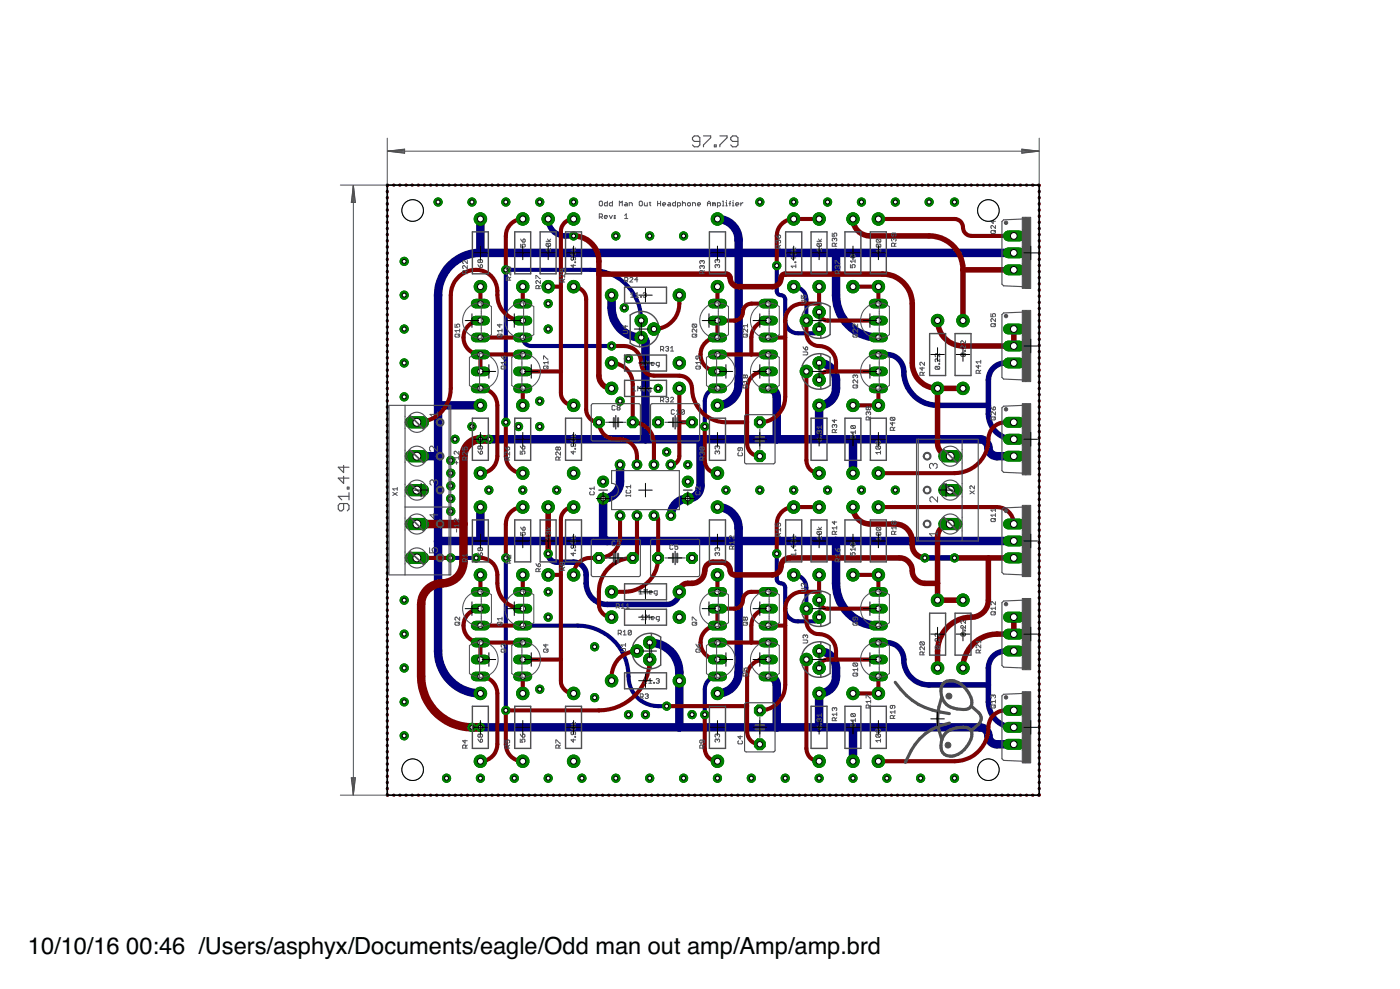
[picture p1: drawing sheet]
<svg xmlns="http://www.w3.org/2000/svg" width="210mm" height="148mm" viewBox="0 0 210 148" stroke-linecap="round" stroke-linejoin="round" font-family="sans-serif">
<defs><g id="words">
<g font-size="3.5">
<text x="4.2" y="143">10/10/16</text>
<text x="18.9" y="143">00:46 /Users/asphyx/Documents/eagle/Odd man out amp/Amp/amp.brd</text>
</g>
</g></defs>
<g fill="none" stroke="#000080" stroke-width="1.3">
<path d="M72 37.9a6.3 6.3 0 0 0-6.3 6.3v53.3a6.4 6.4 0 0 0 6.3 6.4M72 32.8v5.1M72 37.9h80M107.6 32.8a3.2 3.2 0 0 1 3.1 3.2v21.6a3.2 3.2 0 0 1-3.1 3.1M125.3 37.9v6.3a6.4 6.4 0 0 0 6.4 6.4M91.7 44.2a6.6 6.6 0 0 0 .6 4.1 4.5 4.5 0 0 0 4.1 2.3 .6 .6 0 0 1 .4 .6v14.6M115.2 58.2a1.28 1.28 0 0 1 1.3 1.3v6.3M122.8 54.4a2.54 2.54 0 0 1 2.5 2.5 3.7 3.7 0 0 1-.5 2.9 2.52 2.52 0 0 1-2 .9v5.1M62.5 68.3h3.2M65.7 60.7h6.3M72 65.8h74.9a1.38 1.38 0 0 1 1.3 1.6 1.26 1.26 0 0 0 1.3 .9h2.5M72 76v5"/>
<path d="M93 69.6v2.6a2.54 2.54 0 0 1-2.6 2.5v5.7a.67 .67 0 0 0 .7 .6M105 65.8v7a2.03 2.03 0 0 1-2.3 1.9 2.54 2.54 0 0 0-2.1 2.5M107.6 76a3.2 3.2 0 0 1 3.1 3.1v21.6a3.2 3.2 0 0 1-3.1 3.2M127.9 65.8v5.1M65.7 81h86.3M97.4 96.3a4.4 4.4 0 0 1 4.5 4.4v8.3M122.8 97.5a2.54 2.54 0 0 1 2.5 2.6 3.7 3.7 0 0 1-.5 2.9 2.52 2.52 0 0 1-2 .9v5.1M125.3 81v6.4a6.3 6.3 0 0 0 6.4 6.3M70.8 109h76.1a1.38 1.38 0 0 1 1.3 1.5 1.26 1.26 0 0 0 1.3 1h2.5M115.2 101.3a1.28 1.28 0 0 1 1.3 1.3v6.4M127.9 109v5"/>
</g>
<path d="M116.5 39.8v3.8a.7 .7 0 0 0 .8 .7 .66 .66 0 0 1 .4 .6v3.1a1.88 1.88 0 0 0 1.9 1.9h2.6a.62 .62 0 0 0 .6-.6M78.4 50.6a1.25 1.25 0 0 0 1.3 1.2h12M96.1 48a7.6 7.6 0 0 0-7.6-7.6h-12.7v22.9M107.6 58.2a1.92 1.92 0 0 0-1.9 1.9v3.8M119 42.9a1.95 1.95 0 0 1 1.9 2v3.1M67.6 83.6h3.8M75.8 83.6v22.8M78.4 93.7h8.2a7.7 7.7 0 0 1 7.7 8.2 4.4 4.4 0 0 0 4.4 3.9h1.2M116.5 83v3.8a.7 .7 0 0 0 .8 .6 .66 .66 0 0 1 .4 .6v3.2a1.88 1.88 0 0 0 1.9 1.9h2.6a.62 .62 0 0 0 .6-.6M119 86.1a1.92 1.92 0 0 1 1.9 1.9v3.2M107.6 101.3a1.92 1.92 0 0 0-1.9 2v3.8" fill="none" stroke="#000080" stroke-width=".61"/>
<path d="M82.2 32.8a2.54 2.54 0 0 0 2.5 2.5h1.3M131.7 53.1a3.8 3.8 0 0 1 2.9 .6 2.99 2.99 0 0 1 .9 2.6 5.1 5.1 0 0 0 5.1 4.4h7.6M152 54.4a3.7 3.7 0 0 0-2.9 .6 2.52 2.52 0 0 0-.9 1.9v5.1a3.8 3.8 0 0 0 3.8 3.8M82.2 83a1.28 1.28 0 0 0 1.3 1.2h2.5a1.88 1.88 0 0 1 1.9 1.9 3.9 3.9 0 0 0 1.3 3.9 3.2 3.2 0 0 0 1.9 .6h8.8a1.88 1.88 0 0 0 2-1.9M131.7 96.3a3.3 3.3 0 0 1 3.2 .9 2.95 2.95 0 0 1 .6 2.2 3.8 3.8 0 0 0 3.8 3.2h8.9M138.7 83.6h4.4M152 97.5a3.4 3.4 0 0 0-3.2 .9 2.8 2.8 0 0 0-.6 1.7v5.1a3.8 3.8 0 0 0 3.8 3.8" fill="none" stroke="#000080" stroke-width=".83"/>
<g fill="none" stroke="#000080" stroke-width=".42">
<path d="M58.1 28.6v.2M58.1 29.6v.1M58.1 30.5v.1M58.1 31.4v.1M58.1 32.3v.1M58.1 33.3v.1M58.1 34.2v.1M58.1 35.1v.1M58.1 36v.1M58.1 36.9v.2M58.1 37.9v.1M58.1 38.8v.1"/>
<path d="M58.1 39.7v.1M58.2 27.7l-.1 .1M59 27.7h.1M59.9 27.7h.1M60.8 27.7h.1M61.7 27.7h.1M62.7 27.7h.1M63.6 27.7h.1M64.5 27.7h.1M65.4 27.7h.1M66.4 27.7h.1M67.3 27.7h.1"/>
<path d="M68.2 27.7h.1M69.1 27.7h.1M70 27.7h.1M71 27.7h.1M71.9 27.7h.1M72.8 27.7h.1M73.7 27.7h.1M74.6 27.7h.2M75.6 27.7h.1M76.5 27.7h.1M77.4 27.7h.1M78.3 27.7h.1"/>
<path d="M79.2 27.7h.2M80.2 27.7h.1M81.1 27.7h.1M82 27.7h.1M82.9 27.7h.1M83.9 27.7h.1M84.8 27.7h.1M85.7 27.7h.1M86.6 27.7h.1M87.5 27.7h.2M88.5 27.7h.1M89.4 27.7h.1"/>
<path d="M90.3 27.7h.1M91.2 27.7h.1M92.1 27.7h.1M93.1 27.7h.1M94 27.7h.1M94.9 27.7h.1M95.8 27.7h.1M96.8 27.7h.1M97.7 27.7h.1M98.6 27.7h.1M99.5 27.7h.1M100.4 27.7h.1"/>
<path d="M101.3 27.7h.2M102.3 27.7h.1M103.2 27.7h.1M104.1 27.7h.1M105 27.7h.2M106 27.7h.1M106.9 27.7h.1M107.8 27.7h.1M108.7 27.7h.1M109.6 27.7h.1M110.6 27.7h.1M111.5 27.7h.1"/>
<path d="M112.4 27.7h.1M113.3 27.7h.1M114.3 27.7h.1M115.2 27.7h.1M116.1 27.7h.1M117 27.7h.1M117.9 27.7h.1M118.9 27.7h.1M119.8 27.7h.1M120.7 27.7h.1M121.6 27.7h.1M122.5 27.7h.1"/>
<path d="M123.5 27.7h.1M124.4 27.7h.1M125.3 27.7h.1M126.2 27.7h.1M127.1 27.7h.2M128.1 27.7h.1M129 27.7h.1M129.9 27.7h.1M130.8 27.7h.1M131.8 27.7h.1M132.7 27.7h.1M133.6 27.7h.1"/>
<path d="M134.5 27.7h.1M135.4 27.7h.2M136.4 27.7h.1M137.3 27.7h.1M138.2 27.7h.1M139.1 27.7h.1M140 27.7h.1M141 27.7h.1M141.9 27.7h.1M142.8 27.7h.1M143.7 27.7h.1M144.7 27.7h.1"/>
<path d="M145.6 27.7h.1M146.5 27.7h.1M147.4 27.7h.1M148.3 27.7h.1M149.2 27.7h.2M150.2 27.7h.1M151.1 27.7h.1M152 27.7h.1M152.9 27.7h.2M153.9 27.7h.1M154.8 27.7h.1M155.7 27.7l.1 .1"/>
<path d="M155.8 28.6v.2M155.8 29.6v.1M155.8 30.5v.1M155.8 31.4v.1M155.8 32.3v.1M155.8 33.3v.1M155.8 34.2v.1M155.8 35.1v.1M155.8 36v.1M155.8 36.9v.2M155.8 37.9v.1M155.8 38.8v.1"/>
<path d="M155.8 39.7v.1M58.1 40.6v.1M58.1 41.6v.1M58.1 42.5v.1M58.1 43.4v.1M58.1 44.3v.1M58.1 45.3v.1M58.1 46.2v.1M58.1 47.1v.1M58.1 48v.1M58.1 48.9v.1M58.1 49.8v.2"/>
<path d="M58.1 50.8v.1M58.1 51.7v.1M58.1 52.6v.1M58.1 53.6v.1M58.1 54.5v.1M58.1 55.4v.1M58.1 56.3v.1M58.1 57.2v.1M58.1 58.1v.2M58.1 59.1v.1M155.8 40.6v.1M155.8 41.6v.1"/>
<path d="M155.8 42.5v.1M155.8 43.4v.1M155.8 44.3v.1M155.8 45.3v.1M155.8 46.2v.1M155.8 47.1v.1M155.8 48v.1M155.8 48.9v.1M155.8 49.8v.2M155.8 50.8v.1M155.8 51.7v.1M155.8 52.6v.1"/>
<path d="M155.8 53.6v.1M155.8 54.5v.1M155.8 55.4v.1M155.8 56.3v.1M155.8 57.2v.1M155.8 58.1v.2M155.8 59.1v.1M58.1 60v.1M58.1 60.9v.1M58.1 61.8v.2M58.1 62.8v.1M58.1 63.7v.1"/>
<path d="M58.1 64.6v.1M58.1 65.5v.1M58.1 66.5v.1M58.1 67.4v.1M58.1 68.3v.1M58.1 69.2v.1M58.1 70.1v.2M58.1 71.1v.1M58.1 72v.1M58.1 72.9v.1M58.1 73.8v.1M58.1 74.8v.1"/>
<path d="M58.1 75.7v.1M58.1 76.6v.1M58.1 77.5v.1M58.1 78.4v.1M58.1 79.4v.1M155.8 60v.1M155.8 60.9v.1M155.8 61.8v.2M155.8 62.8v.1M155.8 63.7v.1M155.8 64.6v.1M155.8 65.5v.1"/>
<path d="M155.8 66.5v.1M155.8 67.4v.1M155.8 68.3v.1M155.8 69.2v.1M155.8 70.1v.2M155.8 71.1v.1M155.8 72v.1M155.8 72.9v.1M155.8 73.8v.1M155.8 74.8v.1M155.8 75.7v.1M155.8 76.6v.1"/>
<path d="M155.8 77.5v.1M155.8 78.4v.1M155.8 79.4v.1M58.1 80.3v.1M58.1 81.2v.1M58.1 82.1v.1M58.1 83.1v.1M58.1 84v.1M58.1 84.9v.1M58.1 85.8v.1M58.1 86.7v.1M58.1 87.7v.1"/>
<path d="M58.1 88.6v.1M58.1 89.5v.1M58.1 90.4v.1M58.1 91.4v.1M58.1 92.3v.1M58.1 93.2v.1M58.1 94.1v.1M58.1 95v.1M58.1 96v.1M58.1 96.9v.1M58.1 97.8v.1M58.1 98.7v.1"/>
<path d="M58.1 99.7v.1M155.8 80.3v.1M155.8 81.2v.1M155.8 82.1v.1M155.8 83.1v.1M155.8 84v.1M155.8 84.9v.1M155.8 85.8v.1M155.8 86.7v.1M155.8 87.7v.1M155.8 88.6v.1M155.8 89.5v.1"/>
<path d="M155.8 90.4v.1M155.8 91.4v.1M155.8 92.3v.1M155.8 93.2v.1M155.8 94.1v.1M155.8 95v.1M155.8 96v.1M155.8 96.9v.1M155.8 97.8v.1M155.8 98.7v.1M155.8 99.7v.1M58.1 119l.1 .1"/>
<path d="M58.1 100.6v.1M58.1 101.5v.1M58.1 102.4v.1M58.1 103.3v.1M58.1 104.3v.1M58.1 105.2v.1M58.1 106.1v.1M58.1 107v.1M58.1 107.9v.2M58.1 108.9v.1M58.1 109.8v.1M58.1 110.7v.1"/>
<path d="M58.1 111.6v.1M58.1 112.6v.1M58.1 113.5v.1M58.1 114.4v.1M58.1 115.3v.1M58.1 116.2v.2M58.1 117.2v.1M58.1 118.1v.1M59 119.1h.1M59.9 119.1h.1M60.8 119.1h.1M61.7 119.1h.1"/>
<path d="M62.7 119.1h.1M63.6 119.1h.1M64.5 119.1h.1M65.4 119.1h.1M66.4 119.1h.1M67.3 119.1h.1M68.2 119.1h.1M69.1 119.1h.1M70 119.1h.1M71 119.1h.1M71.9 119.1h.1M72.8 119.1h.1"/>
<path d="M73.7 119.1h.1M74.6 119.1h.2M75.6 119.1h.1M76.5 119.1h.1M77.4 119.1h.1M78.3 119.1h.1M79.2 119.1h.2M80.2 119.1h.1M81.1 119.1h.1M82 119.1h.1M82.9 119.1h.1M83.9 119.1h.1"/>
<path d="M84.8 119.1h.1M85.7 119.1h.1M86.6 119.1h.1M87.5 119.1h.2M88.5 119.1h.1M89.4 119.1h.1M90.3 119.1h.1M91.2 119.1h.1M92.1 119.1h.1M93.1 119.1h.1M94 119.1h.1M94.9 119.1h.1"/>
<path d="M95.8 119.1h.1M96.8 119.1h.1M97.7 119.1h.1M98.6 119.1h.1M99.5 119.1h.1M100.4 119.1h.1M101.3 119.1h.2M102.3 119.1h.1M103.2 119.1h.1M104.1 119.1h.1M105 119.1h.2M106 119.1h.1"/>
<path d="M106.9 119.1h.1M107.8 119.1h.1M108.7 119.1h.1M109.6 119.1h.1M110.6 119.1h.1M111.5 119.1h.1M112.4 119.1h.1M113.3 119.1h.1M114.3 119.1h.1M115.2 119.1h.1M116.1 119.1h.1M117 119.1h.1"/>
<path d="M117.9 119.1h.1M118.9 119.1h.1M119.8 119.1h.1M120.7 119.1h.1M121.6 119.1h.1M122.5 119.1h.1M123.5 119.1h.1M124.4 119.1h.1M125.3 119.1h.1M126.2 119.1h.1M127.1 119.1h.2M128.1 119.1h.1"/>
<path d="M129 119.1h.1M129.9 119.1h.1M130.8 119.1h.1M131.8 119.1h.1M132.7 119.1h.1M133.6 119.1h.1M134.5 119.1h.1M135.4 119.1h.2M136.4 119.1h.1M137.3 119.1h.1M138.2 119.1h.1M139.1 119.1h.1"/>
<path d="M140 119.1h.1M141 119.1h.1M141.9 119.1h.1M142.8 119.1h.1M143.7 119.1h.1M144.7 119.1h.1M145.6 119.1h.1M146.5 119.1h.1M147.4 119.1h.1M148.3 119.1h.1M149.2 119.1h.2M150.2 119.1h.1"/>
<path d="M151.1 119.1h.1M152 119.1h.1M152.9 119.1h.2M153.9 119.1h.1M154.8 119.1h.1M155.8 100.6v.1M155.8 101.5v.1M155.8 102.4v.1M155.8 103.3v.1M155.8 104.3v.1M155.8 105.2v.1M155.8 106.1v.1"/>
<path d="M155.8 107v.1M155.8 107.9v.2M155.8 108.9v.1M155.8 109.8v.1M155.8 110.7v.1M155.8 111.6v.1M155.8 112.6v.1M155.8 113.5v.1M155.8 114.4v.1M155.8 115.3v.1M155.8 116.2v.2M155.8 117.2v.1"/>
<path d="M155.8 118.1v.1M155.8 119l-.1 .1"/>
</g>
<circle cx="89.8" cy="83.6" r=".87" fill="#008000" stroke="#008000" stroke-width=".15"/>
<circle cx="89.8" cy="83.6" r=".4" fill="#fff" stroke="#000" stroke-width=".15"/>
<circle cx="94.9" cy="83.6" r=".87" fill="#008000" stroke="#008000" stroke-width=".15"/>
<circle cx="94.9" cy="83.6" r=".4" fill="#fff" stroke="#000" stroke-width=".15"/>
<circle cx="113.9" cy="111.5" r=".87" fill="#008000" stroke="#008000" stroke-width=".15"/>
<circle cx="113.9" cy="111.5" r=".4" fill="#fff" stroke="#000" stroke-width=".15"/>
<circle cx="113.9" cy="106.4" r=".87" fill="#008000" stroke="#008000" stroke-width=".15"/>
<circle cx="113.9" cy="106.4" r=".4" fill="#fff" stroke="#000" stroke-width=".15"/>
<circle cx="103.8" cy="83.6" r=".87" fill="#008000" stroke="#008000" stroke-width=".15"/>
<circle cx="103.8" cy="83.6" r=".4" fill="#fff" stroke="#000" stroke-width=".15"/>
<circle cx="98.7" cy="83.6" r=".87" fill="#008000" stroke="#008000" stroke-width=".15"/>
<circle cx="98.7" cy="83.6" r=".4" fill="#fff" stroke="#000" stroke-width=".15"/>
<circle cx="97.4" cy="98.8" r=".93" fill="#008000" stroke="#008000" stroke-width=".15"/>
<circle cx="97.4" cy="98.8" r=".4" fill="#fff" stroke="#000" stroke-width=".15"/>
<circle cx="95.5" cy="97.5" r=".93" fill="#008000" stroke="#008000" stroke-width=".15"/>
<circle cx="95.5" cy="97.5" r=".4" fill="#fff" stroke="#000" stroke-width=".15"/>
<circle cx="97.4" cy="96.3" r=".93" fill="#008000" stroke="#008000" stroke-width=".15"/>
<circle cx="97.4" cy="96.3" r=".4" fill="#fff" stroke="#000" stroke-width=".15"/>
<circle cx="93" cy="77.2" r=".72" fill="#008000" stroke="#008000" stroke-width=".15"/>
<circle cx="93" cy="77.2" r=".4" fill="#fff" stroke="#000" stroke-width=".15"/>
<circle cx="95.5" cy="77.2" r=".72" fill="#008000" stroke="#008000" stroke-width=".15"/>
<circle cx="95.5" cy="77.2" r=".4" fill="#fff" stroke="#000" stroke-width=".15"/>
<circle cx="95.5" cy="69.6" r=".72" fill="#008000" stroke="#008000" stroke-width=".15"/>
<circle cx="95.5" cy="69.6" r=".4" fill="#fff" stroke="#000" stroke-width=".15"/>
<circle cx="93" cy="69.6" r=".72" fill="#008000" stroke="#008000" stroke-width=".15"/>
<circle cx="93" cy="69.6" r=".4" fill="#fff" stroke="#000" stroke-width=".15"/>
<circle cx="98" cy="77.2" r=".72" fill="#008000" stroke="#008000" stroke-width=".15"/>
<circle cx="98" cy="77.2" r=".4" fill="#fff" stroke="#000" stroke-width=".15"/>
<circle cx="100.6" cy="77.2" r=".72" fill="#008000" stroke="#008000" stroke-width=".15"/>
<circle cx="100.6" cy="77.2" r=".4" fill="#fff" stroke="#000" stroke-width=".15"/>
<circle cx="98" cy="69.6" r=".72" fill="#008000" stroke="#008000" stroke-width=".15"/>
<circle cx="98" cy="69.6" r=".4" fill="#fff" stroke="#000" stroke-width=".15"/>
<circle cx="100.6" cy="69.6" r=".72" fill="#008000" stroke="#008000" stroke-width=".15"/>
<circle cx="100.6" cy="69.6" r=".4" fill="#fff" stroke="#000" stroke-width=".15"/>
<circle cx="122.8" cy="100.1" r=".93" fill="#008000" stroke="#008000" stroke-width=".15"/>
<circle cx="122.8" cy="100.1" r=".4" fill="#fff" stroke="#000" stroke-width=".15"/>
<circle cx="120.9" cy="98.8" r=".93" fill="#008000" stroke="#008000" stroke-width=".15"/>
<circle cx="120.9" cy="98.8" r=".4" fill="#fff" stroke="#000" stroke-width=".15"/>
<circle cx="122.8" cy="97.5" r=".93" fill="#008000" stroke="#008000" stroke-width=".15"/>
<circle cx="122.8" cy="97.5" r=".4" fill="#fff" stroke="#000" stroke-width=".15"/>
<path d="M77.7 93.7h1.4" fill="none" stroke="#008000" stroke-width="1.4"/>
<circle cx="78.4" cy="93.7" r=".4" fill="#fff" stroke="#000" stroke-width=".15"/>
<path d="M77.7 88.7h1.4" fill="none" stroke="#008000" stroke-width="1.4"/>
<circle cx="78.4" cy="88.7" r=".4" fill="#fff" stroke="#000" stroke-width=".15"/>
<path d="M77.7 91.2h1.4" fill="none" stroke="#008000" stroke-width="1.4"/>
<circle cx="78.4" cy="91.2" r=".4" fill="#fff" stroke="#000" stroke-width=".15"/>
<path d="M131 101.3h1.4" fill="none" stroke="#008000" stroke-width="1.4"/>
<circle cx="131.7" cy="101.3" r=".4" fill="#fff" stroke="#000" stroke-width=".15"/>
<path d="M131 96.3h1.4" fill="none" stroke="#008000" stroke-width="1.4"/>
<circle cx="131.7" cy="96.3" r=".4" fill="#fff" stroke="#000" stroke-width=".15"/>
<path d="M131 98.8h1.4" fill="none" stroke="#008000" stroke-width="1.4"/>
<circle cx="131.7" cy="98.8" r=".4" fill="#fff" stroke="#000" stroke-width=".15"/>
<path d="M151.2 78.5h1.6" fill="none" stroke="#008000" stroke-width="1.6"/>
<circle cx="152" cy="78.5" r=".51" fill="#fff" stroke="#000" stroke-width=".15"/>
<path d="M151.2 81h1.6" fill="none" stroke="#008000" stroke-width="1.6"/>
<circle cx="152" cy="81" r=".51" fill="#fff" stroke="#000" stroke-width=".15"/>
<path d="M151.2 83.6h1.6" fill="none" stroke="#008000" stroke-width="1.6"/>
<circle cx="152" cy="83.6" r=".51" fill="#fff" stroke="#000" stroke-width=".15"/>
<path d="M151.2 92.5h1.6" fill="none" stroke="#008000" stroke-width="1.6"/>
<circle cx="152" cy="92.5" r=".51" fill="#fff" stroke="#000" stroke-width=".15"/>
<path d="M151.2 95h1.6" fill="none" stroke="#008000" stroke-width="1.6"/>
<circle cx="152" cy="95" r=".51" fill="#fff" stroke="#000" stroke-width=".15"/>
<path d="M151.2 97.5h1.6" fill="none" stroke="#008000" stroke-width="1.6"/>
<circle cx="152" cy="97.5" r=".51" fill="#fff" stroke="#000" stroke-width=".15"/>
<path d="M151.2 106.4h1.6" fill="none" stroke="#008000" stroke-width="1.6"/>
<circle cx="152" cy="106.4" r=".51" fill="#fff" stroke="#000" stroke-width=".15"/>
<path d="M151.2 109h1.6" fill="none" stroke="#008000" stroke-width="1.6"/>
<circle cx="152" cy="109" r=".51" fill="#fff" stroke="#000" stroke-width=".15"/>
<path d="M151.2 111.5h1.6" fill="none" stroke="#008000" stroke-width="1.6"/>
<circle cx="152" cy="111.5" r=".51" fill="#fff" stroke="#000" stroke-width=".15"/>
<path d="M71.3 93.7h1.4" fill="none" stroke="#008000" stroke-width="1.4"/>
<circle cx="72" cy="93.7" r=".4" fill="#fff" stroke="#000" stroke-width=".15"/>
<path d="M71.3 88.7h1.4" fill="none" stroke="#008000" stroke-width="1.4"/>
<circle cx="72" cy="88.7" r=".4" fill="#fff" stroke="#000" stroke-width=".15"/>
<path d="M71.3 91.2h1.4" fill="none" stroke="#008000" stroke-width="1.4"/>
<circle cx="72" cy="91.2" r=".4" fill="#fff" stroke="#000" stroke-width=".15"/>
<path d="M71.3 96.3h1.4" fill="none" stroke="#008000" stroke-width="1.4"/>
<circle cx="72" cy="96.3" r=".4" fill="#fff" stroke="#000" stroke-width=".15"/>
<path d="M71.3 101.3h1.4" fill="none" stroke="#008000" stroke-width="1.4"/>
<circle cx="72" cy="101.3" r=".4" fill="#fff" stroke="#000" stroke-width=".15"/>
<path d="M71.3 98.8h1.4" fill="none" stroke="#008000" stroke-width="1.4"/>
<circle cx="72" cy="98.8" r=".4" fill="#fff" stroke="#000" stroke-width=".15"/>
<path d="M77.7 96.3h1.4" fill="none" stroke="#008000" stroke-width="1.4"/>
<circle cx="78.4" cy="96.3" r=".4" fill="#fff" stroke="#000" stroke-width=".15"/>
<path d="M77.7 101.3h1.4" fill="none" stroke="#008000" stroke-width="1.4"/>
<circle cx="78.4" cy="101.3" r=".4" fill="#fff" stroke="#000" stroke-width=".15"/>
<path d="M77.7 98.8h1.4" fill="none" stroke="#008000" stroke-width="1.4"/>
<circle cx="78.4" cy="98.8" r=".4" fill="#fff" stroke="#000" stroke-width=".15"/>
<path d="M114.5 101.3h1.4" fill="none" stroke="#008000" stroke-width="1.4"/>
<circle cx="115.2" cy="101.3" r=".4" fill="#fff" stroke="#000" stroke-width=".15"/>
<path d="M114.5 96.3h1.4" fill="none" stroke="#008000" stroke-width="1.4"/>
<circle cx="115.2" cy="96.3" r=".4" fill="#fff" stroke="#000" stroke-width=".15"/>
<path d="M114.5 98.8h1.4" fill="none" stroke="#008000" stroke-width="1.4"/>
<circle cx="115.2" cy="98.8" r=".4" fill="#fff" stroke="#000" stroke-width=".15"/>
<path d="M106.8 96.3h1.5" fill="none" stroke="#008000" stroke-width="1.4"/>
<circle cx="107.6" cy="96.3" r=".4" fill="#fff" stroke="#000" stroke-width=".15"/>
<path d="M106.8 101.3h1.5" fill="none" stroke="#008000" stroke-width="1.4"/>
<circle cx="107.6" cy="101.3" r=".4" fill="#fff" stroke="#000" stroke-width=".15"/>
<path d="M106.8 98.8h1.5" fill="none" stroke="#008000" stroke-width="1.4"/>
<circle cx="107.6" cy="98.8" r=".4" fill="#fff" stroke="#000" stroke-width=".15"/>
<path d="M106.8 93.7h1.5" fill="none" stroke="#008000" stroke-width="1.4"/>
<circle cx="107.6" cy="93.7" r=".4" fill="#fff" stroke="#000" stroke-width=".15"/>
<path d="M106.8 88.7h1.5" fill="none" stroke="#008000" stroke-width="1.4"/>
<circle cx="107.6" cy="88.7" r=".4" fill="#fff" stroke="#000" stroke-width=".15"/>
<path d="M106.8 91.2h1.5" fill="none" stroke="#008000" stroke-width="1.4"/>
<circle cx="107.6" cy="91.2" r=".4" fill="#fff" stroke="#000" stroke-width=".15"/>
<path d="M114.5 93.7h1.4" fill="none" stroke="#008000" stroke-width="1.4"/>
<circle cx="115.2" cy="93.7" r=".4" fill="#fff" stroke="#000" stroke-width=".15"/>
<path d="M114.5 88.7h1.4" fill="none" stroke="#008000" stroke-width="1.4"/>
<circle cx="115.2" cy="88.7" r=".4" fill="#fff" stroke="#000" stroke-width=".15"/>
<path d="M114.5 91.2h1.4" fill="none" stroke="#008000" stroke-width="1.4"/>
<circle cx="115.2" cy="91.2" r=".4" fill="#fff" stroke="#000" stroke-width=".15"/>
<path d="M131 93.7h1.4" fill="none" stroke="#008000" stroke-width="1.4"/>
<circle cx="131.7" cy="93.7" r=".4" fill="#fff" stroke="#000" stroke-width=".15"/>
<path d="M131 88.7h1.4" fill="none" stroke="#008000" stroke-width="1.4"/>
<circle cx="131.7" cy="88.7" r=".4" fill="#fff" stroke="#000" stroke-width=".15"/>
<path d="M131 91.2h1.4" fill="none" stroke="#008000" stroke-width="1.4"/>
<circle cx="131.7" cy="91.2" r=".4" fill="#fff" stroke="#000" stroke-width=".15"/>
<circle cx="72" cy="86.1" r=".93" fill="#008000" stroke="#008000" stroke-width=".15"/>
<circle cx="72" cy="86.1" r=".44" fill="#fff" stroke="#000" stroke-width=".15"/>
<circle cx="72" cy="76" r=".93" fill="#008000" stroke="#008000" stroke-width=".15"/>
<circle cx="72" cy="76" r=".44" fill="#fff" stroke="#000" stroke-width=".15"/>
<circle cx="101.9" cy="92.5" r=".93" fill="#008000" stroke="#008000" stroke-width=".15"/>
<circle cx="101.9" cy="92.5" r=".44" fill="#fff" stroke="#000" stroke-width=".15"/>
<circle cx="91.7" cy="92.5" r=".93" fill="#008000" stroke="#008000" stroke-width=".15"/>
<circle cx="91.7" cy="92.5" r=".44" fill="#fff" stroke="#000" stroke-width=".15"/>
<circle cx="91.7" cy="88.7" r=".93" fill="#008000" stroke="#008000" stroke-width=".15"/>
<circle cx="91.7" cy="88.7" r=".44" fill="#fff" stroke="#000" stroke-width=".15"/>
<circle cx="101.9" cy="88.7" r=".93" fill="#008000" stroke="#008000" stroke-width=".15"/>
<circle cx="101.9" cy="88.7" r=".44" fill="#fff" stroke="#000" stroke-width=".15"/>
<circle cx="107.6" cy="86.1" r=".93" fill="#008000" stroke="#008000" stroke-width=".15"/>
<circle cx="107.6" cy="86.1" r=".44" fill="#fff" stroke="#000" stroke-width=".15"/>
<circle cx="107.6" cy="76" r=".93" fill="#008000" stroke="#008000" stroke-width=".15"/>
<circle cx="107.6" cy="76" r=".44" fill="#fff" stroke="#000" stroke-width=".15"/>
<circle cx="122.8" cy="103.9" r=".93" fill="#008000" stroke="#008000" stroke-width=".15"/>
<circle cx="122.8" cy="103.9" r=".44" fill="#fff" stroke="#000" stroke-width=".15"/>
<circle cx="122.8" cy="114" r=".93" fill="#008000" stroke="#008000" stroke-width=".15"/>
<circle cx="122.8" cy="114" r=".44" fill="#fff" stroke="#000" stroke-width=".15"/>
<circle cx="122.8" cy="76" r=".93" fill="#008000" stroke="#008000" stroke-width=".15"/>
<circle cx="122.8" cy="76" r=".44" fill="#fff" stroke="#000" stroke-width=".15"/>
<circle cx="122.8" cy="86.1" r=".93" fill="#008000" stroke="#008000" stroke-width=".15"/>
<circle cx="122.8" cy="86.1" r=".44" fill="#fff" stroke="#000" stroke-width=".15"/>
<circle cx="119" cy="86.1" r=".93" fill="#008000" stroke="#008000" stroke-width=".15"/>
<circle cx="119" cy="86.1" r=".44" fill="#fff" stroke="#000" stroke-width=".15"/>
<circle cx="119" cy="76" r=".93" fill="#008000" stroke="#008000" stroke-width=".15"/>
<circle cx="119" cy="76" r=".44" fill="#fff" stroke="#000" stroke-width=".15"/>
<circle cx="127.9" cy="86.1" r=".93" fill="#008000" stroke="#008000" stroke-width=".15"/>
<circle cx="127.9" cy="86.1" r=".44" fill="#fff" stroke="#000" stroke-width=".15"/>
<circle cx="127.9" cy="76" r=".93" fill="#008000" stroke="#008000" stroke-width=".15"/>
<circle cx="127.9" cy="76" r=".44" fill="#fff" stroke="#000" stroke-width=".15"/>
<circle cx="127.9" cy="103.9" r=".93" fill="#008000" stroke="#008000" stroke-width=".15"/>
<circle cx="127.9" cy="103.9" r=".44" fill="#fff" stroke="#000" stroke-width=".15"/>
<circle cx="127.9" cy="114" r=".93" fill="#008000" stroke="#008000" stroke-width=".15"/>
<circle cx="127.9" cy="114" r=".44" fill="#fff" stroke="#000" stroke-width=".15"/>
<circle cx="131.7" cy="76" r=".93" fill="#008000" stroke="#008000" stroke-width=".15"/>
<circle cx="131.7" cy="76" r=".44" fill="#fff" stroke="#000" stroke-width=".15"/>
<circle cx="131.7" cy="86.1" r=".93" fill="#008000" stroke="#008000" stroke-width=".15"/>
<circle cx="131.7" cy="86.1" r=".44" fill="#fff" stroke="#000" stroke-width=".15"/>
<circle cx="131.7" cy="114" r=".93" fill="#008000" stroke="#008000" stroke-width=".15"/>
<circle cx="131.7" cy="114" r=".44" fill="#fff" stroke="#000" stroke-width=".15"/>
<circle cx="131.7" cy="103.9" r=".93" fill="#008000" stroke="#008000" stroke-width=".15"/>
<circle cx="131.7" cy="103.9" r=".44" fill="#fff" stroke="#000" stroke-width=".15"/>
<circle cx="78.4" cy="76" r=".93" fill="#008000" stroke="#008000" stroke-width=".15"/>
<circle cx="78.4" cy="76" r=".44" fill="#fff" stroke="#000" stroke-width=".15"/>
<circle cx="78.4" cy="86.1" r=".93" fill="#008000" stroke="#008000" stroke-width=".15"/>
<circle cx="78.4" cy="86.1" r=".44" fill="#fff" stroke="#000" stroke-width=".15"/>
<circle cx="140.6" cy="100.1" r=".93" fill="#008000" stroke="#008000" stroke-width=".15"/>
<circle cx="140.6" cy="100.1" r=".44" fill="#fff" stroke="#000" stroke-width=".15"/>
<circle cx="140.6" cy="89.9" r=".93" fill="#008000" stroke="#008000" stroke-width=".15"/>
<circle cx="140.6" cy="89.9" r=".44" fill="#fff" stroke="#000" stroke-width=".15"/>
<circle cx="144.4" cy="89.9" r=".93" fill="#008000" stroke="#008000" stroke-width=".15"/>
<circle cx="144.4" cy="89.9" r=".44" fill="#fff" stroke="#000" stroke-width=".15"/>
<circle cx="144.4" cy="100.1" r=".93" fill="#008000" stroke="#008000" stroke-width=".15"/>
<circle cx="144.4" cy="100.1" r=".44" fill="#fff" stroke="#000" stroke-width=".15"/>
<circle cx="101.9" cy="102" r=".93" fill="#008000" stroke="#008000" stroke-width=".15"/>
<circle cx="101.9" cy="102" r=".44" fill="#fff" stroke="#000" stroke-width=".15"/>
<circle cx="91.7" cy="102" r=".93" fill="#008000" stroke="#008000" stroke-width=".15"/>
<circle cx="91.7" cy="102" r=".44" fill="#fff" stroke="#000" stroke-width=".15"/>
<circle cx="72" cy="114" r=".93" fill="#008000" stroke="#008000" stroke-width=".15"/>
<circle cx="72" cy="114" r=".44" fill="#fff" stroke="#000" stroke-width=".15"/>
<circle cx="72" cy="103.9" r=".93" fill="#008000" stroke="#008000" stroke-width=".15"/>
<circle cx="72" cy="103.9" r=".44" fill="#fff" stroke="#000" stroke-width=".15"/>
<circle cx="78.4" cy="114" r=".93" fill="#008000" stroke="#008000" stroke-width=".15"/>
<circle cx="78.4" cy="114" r=".44" fill="#fff" stroke="#000" stroke-width=".15"/>
<circle cx="78.4" cy="103.9" r=".93" fill="#008000" stroke="#008000" stroke-width=".15"/>
<circle cx="78.4" cy="103.9" r=".44" fill="#fff" stroke="#000" stroke-width=".15"/>
<circle cx="82.2" cy="76" r=".93" fill="#008000" stroke="#008000" stroke-width=".15"/>
<circle cx="82.2" cy="76" r=".44" fill="#fff" stroke="#000" stroke-width=".15"/>
<circle cx="82.2" cy="86.1" r=".93" fill="#008000" stroke="#008000" stroke-width=".15"/>
<circle cx="82.2" cy="86.1" r=".44" fill="#fff" stroke="#000" stroke-width=".15"/>
<circle cx="86" cy="114" r=".93" fill="#008000" stroke="#008000" stroke-width=".15"/>
<circle cx="86" cy="114" r=".44" fill="#fff" stroke="#000" stroke-width=".15"/>
<circle cx="86" cy="103.9" r=".93" fill="#008000" stroke="#008000" stroke-width=".15"/>
<circle cx="86" cy="103.9" r=".44" fill="#fff" stroke="#000" stroke-width=".15"/>
<circle cx="86" cy="86.1" r=".93" fill="#008000" stroke="#008000" stroke-width=".15"/>
<circle cx="86" cy="86.1" r=".44" fill="#fff" stroke="#000" stroke-width=".15"/>
<circle cx="86" cy="76" r=".93" fill="#008000" stroke="#008000" stroke-width=".15"/>
<circle cx="86" cy="76" r=".44" fill="#fff" stroke="#000" stroke-width=".15"/>
<circle cx="107.6" cy="114" r=".93" fill="#008000" stroke="#008000" stroke-width=".15"/>
<circle cx="107.6" cy="114" r=".44" fill="#fff" stroke="#000" stroke-width=".15"/>
<circle cx="107.6" cy="103.9" r=".93" fill="#008000" stroke="#008000" stroke-width=".15"/>
<circle cx="107.6" cy="103.9" r=".44" fill="#fff" stroke="#000" stroke-width=".15"/>
<circle cx="122.8" cy="92.5" r=".93" fill="#008000" stroke="#008000" stroke-width=".15"/>
<circle cx="122.8" cy="92.5" r=".4" fill="#fff" stroke="#000" stroke-width=".15"/>
<circle cx="120.9" cy="91.2" r=".93" fill="#008000" stroke="#008000" stroke-width=".15"/>
<circle cx="120.9" cy="91.2" r=".4" fill="#fff" stroke="#000" stroke-width=".15"/>
<circle cx="122.8" cy="89.9" r=".93" fill="#008000" stroke="#008000" stroke-width=".15"/>
<circle cx="122.8" cy="89.9" r=".4" fill="#fff" stroke="#000" stroke-width=".15"/>
<circle cx="103.1" cy="74.7" r=".83" fill="#008000" stroke="#008000" stroke-width=".15"/>
<circle cx="103.1" cy="74.7" r=".36" fill="#fff" stroke="#000" stroke-width=".15"/>
<circle cx="103.1" cy="72.2" r=".83" fill="#008000" stroke="#008000" stroke-width=".15"/>
<circle cx="103.1" cy="72.2" r=".36" fill="#fff" stroke="#000" stroke-width=".15"/>
<circle cx="90.4" cy="74.7" r=".83" fill="#008000" stroke="#008000" stroke-width=".15"/>
<circle cx="90.4" cy="74.7" r=".36" fill="#fff" stroke="#000" stroke-width=".15"/>
<circle cx="90.4" cy="72.2" r=".83" fill="#008000" stroke="#008000" stroke-width=".15"/>
<circle cx="90.4" cy="72.2" r=".36" fill="#fff" stroke="#000" stroke-width=".15"/>
<circle cx="89.8" cy="63.3" r=".87" fill="#008000" stroke="#008000" stroke-width=".15"/>
<circle cx="89.8" cy="63.3" r=".4" fill="#fff" stroke="#000" stroke-width=".15"/>
<circle cx="94.9" cy="63.3" r=".87" fill="#008000" stroke="#008000" stroke-width=".15"/>
<circle cx="94.9" cy="63.3" r=".4" fill="#fff" stroke="#000" stroke-width=".15"/>
<circle cx="113.9" cy="68.3" r=".87" fill="#008000" stroke="#008000" stroke-width=".15"/>
<circle cx="113.9" cy="68.3" r=".4" fill="#fff" stroke="#000" stroke-width=".15"/>
<circle cx="113.9" cy="63.3" r=".87" fill="#008000" stroke="#008000" stroke-width=".15"/>
<circle cx="113.9" cy="63.3" r=".4" fill="#fff" stroke="#000" stroke-width=".15"/>
<circle cx="98.7" cy="63.3" r=".87" fill="#008000" stroke="#008000" stroke-width=".15"/>
<circle cx="98.7" cy="63.3" r=".4" fill="#fff" stroke="#000" stroke-width=".15"/>
<circle cx="103.8" cy="63.3" r=".87" fill="#008000" stroke="#008000" stroke-width=".15"/>
<circle cx="103.8" cy="63.3" r=".4" fill="#fff" stroke="#000" stroke-width=".15"/>
<circle cx="96.1" cy="48" r=".93" fill="#008000" stroke="#008000" stroke-width=".15"/>
<circle cx="96.1" cy="48" r=".4" fill="#fff" stroke="#000" stroke-width=".15"/>
<circle cx="98" cy="49.3" r=".93" fill="#008000" stroke="#008000" stroke-width=".15"/>
<circle cx="98" cy="49.3" r=".4" fill="#fff" stroke="#000" stroke-width=".15"/>
<circle cx="96.1" cy="50.6" r=".93" fill="#008000" stroke="#008000" stroke-width=".15"/>
<circle cx="96.1" cy="50.6" r=".4" fill="#fff" stroke="#000" stroke-width=".15"/>
<circle cx="122.8" cy="56.9" r=".93" fill="#008000" stroke="#008000" stroke-width=".15"/>
<circle cx="122.8" cy="56.9" r=".4" fill="#fff" stroke="#000" stroke-width=".15"/>
<circle cx="120.9" cy="55.6" r=".93" fill="#008000" stroke="#008000" stroke-width=".15"/>
<circle cx="120.9" cy="55.6" r=".4" fill="#fff" stroke="#000" stroke-width=".15"/>
<circle cx="122.8" cy="54.4" r=".93" fill="#008000" stroke="#008000" stroke-width=".15"/>
<circle cx="122.8" cy="54.4" r=".4" fill="#fff" stroke="#000" stroke-width=".15"/>
<path d="M77.7 50.6h1.4" fill="none" stroke="#008000" stroke-width="1.4"/>
<circle cx="78.4" cy="50.6" r=".4" fill="#fff" stroke="#000" stroke-width=".15"/>
<path d="M77.7 45.5h1.4" fill="none" stroke="#008000" stroke-width="1.4"/>
<circle cx="78.4" cy="45.5" r=".4" fill="#fff" stroke="#000" stroke-width=".15"/>
<path d="M77.7 48h1.4" fill="none" stroke="#008000" stroke-width="1.4"/>
<circle cx="78.4" cy="48" r=".4" fill="#fff" stroke="#000" stroke-width=".15"/>
<path d="M131 58.2h1.4" fill="none" stroke="#008000" stroke-width="1.4"/>
<circle cx="131.7" cy="58.2" r=".4" fill="#fff" stroke="#000" stroke-width=".15"/>
<path d="M131 53.1h1.4" fill="none" stroke="#008000" stroke-width="1.4"/>
<circle cx="131.7" cy="53.1" r=".4" fill="#fff" stroke="#000" stroke-width=".15"/>
<path d="M131 55.6h1.4" fill="none" stroke="#008000" stroke-width="1.4"/>
<circle cx="131.7" cy="55.6" r=".4" fill="#fff" stroke="#000" stroke-width=".15"/>
<path d="M151.2 35.3h1.6" fill="none" stroke="#008000" stroke-width="1.6"/>
<circle cx="152" cy="35.3" r=".51" fill="#fff" stroke="#000" stroke-width=".15"/>
<path d="M151.2 37.9h1.6" fill="none" stroke="#008000" stroke-width="1.6"/>
<circle cx="152" cy="37.9" r=".51" fill="#fff" stroke="#000" stroke-width=".15"/>
<path d="M151.2 40.4h1.6" fill="none" stroke="#008000" stroke-width="1.6"/>
<circle cx="152" cy="40.4" r=".51" fill="#fff" stroke="#000" stroke-width=".15"/>
<path d="M151.2 49.3h1.6" fill="none" stroke="#008000" stroke-width="1.6"/>
<circle cx="152" cy="49.3" r=".51" fill="#fff" stroke="#000" stroke-width=".15"/>
<path d="M151.2 51.8h1.6" fill="none" stroke="#008000" stroke-width="1.6"/>
<circle cx="152" cy="51.8" r=".51" fill="#fff" stroke="#000" stroke-width=".15"/>
<path d="M151.2 54.4h1.6" fill="none" stroke="#008000" stroke-width="1.6"/>
<circle cx="152" cy="54.4" r=".51" fill="#fff" stroke="#000" stroke-width=".15"/>
<path d="M151.2 63.3h1.6" fill="none" stroke="#008000" stroke-width="1.6"/>
<circle cx="152" cy="63.3" r=".51" fill="#fff" stroke="#000" stroke-width=".15"/>
<path d="M151.2 65.8h1.6" fill="none" stroke="#008000" stroke-width="1.6"/>
<circle cx="152" cy="65.8" r=".51" fill="#fff" stroke="#000" stroke-width=".15"/>
<path d="M151.2 68.3h1.6" fill="none" stroke="#008000" stroke-width="1.6"/>
<circle cx="152" cy="68.3" r=".51" fill="#fff" stroke="#000" stroke-width=".15"/>
<path d="M71.3 50.6h1.4" fill="none" stroke="#008000" stroke-width="1.4"/>
<circle cx="72" cy="50.6" r=".4" fill="#fff" stroke="#000" stroke-width=".15"/>
<path d="M71.3 45.5h1.4" fill="none" stroke="#008000" stroke-width="1.4"/>
<circle cx="72" cy="45.5" r=".4" fill="#fff" stroke="#000" stroke-width=".15"/>
<path d="M71.3 48h1.4" fill="none" stroke="#008000" stroke-width="1.4"/>
<circle cx="72" cy="48" r=".4" fill="#fff" stroke="#000" stroke-width=".15"/>
<path d="M71.3 53.1h1.4" fill="none" stroke="#008000" stroke-width="1.4"/>
<circle cx="72" cy="53.1" r=".4" fill="#fff" stroke="#000" stroke-width=".15"/>
<path d="M71.3 58.2h1.4" fill="none" stroke="#008000" stroke-width="1.4"/>
<circle cx="72" cy="58.2" r=".4" fill="#fff" stroke="#000" stroke-width=".15"/>
<path d="M71.3 55.6h1.4" fill="none" stroke="#008000" stroke-width="1.4"/>
<circle cx="72" cy="55.6" r=".4" fill="#fff" stroke="#000" stroke-width=".15"/>
<path d="M77.7 53.1h1.4" fill="none" stroke="#008000" stroke-width="1.4"/>
<circle cx="78.4" cy="53.1" r=".4" fill="#fff" stroke="#000" stroke-width=".15"/>
<path d="M77.7 58.2h1.4" fill="none" stroke="#008000" stroke-width="1.4"/>
<circle cx="78.4" cy="58.2" r=".4" fill="#fff" stroke="#000" stroke-width=".15"/>
<path d="M77.7 55.6h1.4" fill="none" stroke="#008000" stroke-width="1.4"/>
<circle cx="78.4" cy="55.6" r=".4" fill="#fff" stroke="#000" stroke-width=".15"/>
<path d="M114.5 58.2h1.4" fill="none" stroke="#008000" stroke-width="1.4"/>
<circle cx="115.2" cy="58.2" r=".4" fill="#fff" stroke="#000" stroke-width=".15"/>
<path d="M114.5 53.1h1.4" fill="none" stroke="#008000" stroke-width="1.4"/>
<circle cx="115.2" cy="53.1" r=".4" fill="#fff" stroke="#000" stroke-width=".15"/>
<path d="M114.5 55.6h1.4" fill="none" stroke="#008000" stroke-width="1.4"/>
<circle cx="115.2" cy="55.6" r=".4" fill="#fff" stroke="#000" stroke-width=".15"/>
<path d="M106.8 53.1h1.5" fill="none" stroke="#008000" stroke-width="1.4"/>
<circle cx="107.6" cy="53.1" r=".4" fill="#fff" stroke="#000" stroke-width=".15"/>
<path d="M106.8 58.2h1.5" fill="none" stroke="#008000" stroke-width="1.4"/>
<circle cx="107.6" cy="58.2" r=".4" fill="#fff" stroke="#000" stroke-width=".15"/>
<path d="M106.8 55.6h1.5" fill="none" stroke="#008000" stroke-width="1.4"/>
<circle cx="107.6" cy="55.6" r=".4" fill="#fff" stroke="#000" stroke-width=".15"/>
<path d="M106.8 50.6h1.5" fill="none" stroke="#008000" stroke-width="1.4"/>
<circle cx="107.6" cy="50.6" r=".4" fill="#fff" stroke="#000" stroke-width=".15"/>
<path d="M106.8 45.5h1.5" fill="none" stroke="#008000" stroke-width="1.4"/>
<circle cx="107.6" cy="45.5" r=".4" fill="#fff" stroke="#000" stroke-width=".15"/>
<path d="M106.8 48h1.5" fill="none" stroke="#008000" stroke-width="1.4"/>
<circle cx="107.6" cy="48" r=".4" fill="#fff" stroke="#000" stroke-width=".15"/>
<path d="M114.5 50.6h1.4" fill="none" stroke="#008000" stroke-width="1.4"/>
<circle cx="115.2" cy="50.6" r=".4" fill="#fff" stroke="#000" stroke-width=".15"/>
<path d="M114.5 45.5h1.4" fill="none" stroke="#008000" stroke-width="1.4"/>
<circle cx="115.2" cy="45.5" r=".4" fill="#fff" stroke="#000" stroke-width=".15"/>
<path d="M114.5 48h1.4" fill="none" stroke="#008000" stroke-width="1.4"/>
<circle cx="115.2" cy="48" r=".4" fill="#fff" stroke="#000" stroke-width=".15"/>
<path d="M131 50.6h1.4" fill="none" stroke="#008000" stroke-width="1.4"/>
<circle cx="131.7" cy="50.6" r=".4" fill="#fff" stroke="#000" stroke-width=".15"/>
<path d="M131 45.5h1.4" fill="none" stroke="#008000" stroke-width="1.4"/>
<circle cx="131.7" cy="45.5" r=".4" fill="#fff" stroke="#000" stroke-width=".15"/>
<path d="M131 48h1.4" fill="none" stroke="#008000" stroke-width="1.4"/>
<circle cx="131.7" cy="48" r=".4" fill="#fff" stroke="#000" stroke-width=".15"/>
<circle cx="72" cy="42.9" r=".93" fill="#008000" stroke="#008000" stroke-width=".15"/>
<circle cx="72" cy="42.9" r=".44" fill="#fff" stroke="#000" stroke-width=".15"/>
<circle cx="72" cy="32.8" r=".93" fill="#008000" stroke="#008000" stroke-width=".15"/>
<circle cx="72" cy="32.8" r=".44" fill="#fff" stroke="#000" stroke-width=".15"/>
<circle cx="101.9" cy="54.4" r=".93" fill="#008000" stroke="#008000" stroke-width=".15"/>
<circle cx="101.9" cy="54.4" r=".44" fill="#fff" stroke="#000" stroke-width=".15"/>
<circle cx="91.7" cy="54.4" r=".93" fill="#008000" stroke="#008000" stroke-width=".15"/>
<circle cx="91.7" cy="54.4" r=".44" fill="#fff" stroke="#000" stroke-width=".15"/>
<circle cx="101.9" cy="58.2" r=".93" fill="#008000" stroke="#008000" stroke-width=".15"/>
<circle cx="101.9" cy="58.2" r=".44" fill="#fff" stroke="#000" stroke-width=".15"/>
<circle cx="91.7" cy="58.2" r=".93" fill="#008000" stroke="#008000" stroke-width=".15"/>
<circle cx="91.7" cy="58.2" r=".44" fill="#fff" stroke="#000" stroke-width=".15"/>
<circle cx="107.6" cy="42.9" r=".93" fill="#008000" stroke="#008000" stroke-width=".15"/>
<circle cx="107.6" cy="42.9" r=".44" fill="#fff" stroke="#000" stroke-width=".15"/>
<circle cx="107.6" cy="32.8" r=".93" fill="#008000" stroke="#008000" stroke-width=".15"/>
<circle cx="107.6" cy="32.8" r=".44" fill="#fff" stroke="#000" stroke-width=".15"/>
<circle cx="122.8" cy="60.7" r=".93" fill="#008000" stroke="#008000" stroke-width=".15"/>
<circle cx="122.8" cy="60.7" r=".44" fill="#fff" stroke="#000" stroke-width=".15"/>
<circle cx="122.8" cy="70.9" r=".93" fill="#008000" stroke="#008000" stroke-width=".15"/>
<circle cx="122.8" cy="70.9" r=".44" fill="#fff" stroke="#000" stroke-width=".15"/>
<circle cx="122.8" cy="32.8" r=".93" fill="#008000" stroke="#008000" stroke-width=".15"/>
<circle cx="122.8" cy="32.8" r=".44" fill="#fff" stroke="#000" stroke-width=".15"/>
<circle cx="122.8" cy="42.9" r=".93" fill="#008000" stroke="#008000" stroke-width=".15"/>
<circle cx="122.8" cy="42.9" r=".44" fill="#fff" stroke="#000" stroke-width=".15"/>
<circle cx="119" cy="42.9" r=".93" fill="#008000" stroke="#008000" stroke-width=".15"/>
<circle cx="119" cy="42.9" r=".44" fill="#fff" stroke="#000" stroke-width=".15"/>
<circle cx="119" cy="32.8" r=".93" fill="#008000" stroke="#008000" stroke-width=".15"/>
<circle cx="119" cy="32.8" r=".44" fill="#fff" stroke="#000" stroke-width=".15"/>
<circle cx="127.9" cy="42.9" r=".93" fill="#008000" stroke="#008000" stroke-width=".15"/>
<circle cx="127.9" cy="42.9" r=".44" fill="#fff" stroke="#000" stroke-width=".15"/>
<circle cx="127.9" cy="32.8" r=".93" fill="#008000" stroke="#008000" stroke-width=".15"/>
<circle cx="127.9" cy="32.8" r=".44" fill="#fff" stroke="#000" stroke-width=".15"/>
<circle cx="127.9" cy="60.7" r=".93" fill="#008000" stroke="#008000" stroke-width=".15"/>
<circle cx="127.9" cy="60.7" r=".44" fill="#fff" stroke="#000" stroke-width=".15"/>
<circle cx="127.9" cy="70.9" r=".93" fill="#008000" stroke="#008000" stroke-width=".15"/>
<circle cx="127.9" cy="70.9" r=".44" fill="#fff" stroke="#000" stroke-width=".15"/>
<circle cx="131.7" cy="32.8" r=".93" fill="#008000" stroke="#008000" stroke-width=".15"/>
<circle cx="131.7" cy="32.8" r=".44" fill="#fff" stroke="#000" stroke-width=".15"/>
<circle cx="131.7" cy="42.9" r=".93" fill="#008000" stroke="#008000" stroke-width=".15"/>
<circle cx="131.7" cy="42.9" r=".44" fill="#fff" stroke="#000" stroke-width=".15"/>
<circle cx="131.7" cy="70.9" r=".93" fill="#008000" stroke="#008000" stroke-width=".15"/>
<circle cx="131.7" cy="70.9" r=".44" fill="#fff" stroke="#000" stroke-width=".15"/>
<circle cx="131.7" cy="60.7" r=".93" fill="#008000" stroke="#008000" stroke-width=".15"/>
<circle cx="131.7" cy="60.7" r=".44" fill="#fff" stroke="#000" stroke-width=".15"/>
<circle cx="78.4" cy="32.8" r=".93" fill="#008000" stroke="#008000" stroke-width=".15"/>
<circle cx="78.4" cy="32.8" r=".44" fill="#fff" stroke="#000" stroke-width=".15"/>
<circle cx="78.4" cy="42.9" r=".93" fill="#008000" stroke="#008000" stroke-width=".15"/>
<circle cx="78.4" cy="42.9" r=".44" fill="#fff" stroke="#000" stroke-width=".15"/>
<circle cx="144.4" cy="48" r=".93" fill="#008000" stroke="#008000" stroke-width=".15"/>
<circle cx="144.4" cy="48" r=".44" fill="#fff" stroke="#000" stroke-width=".15"/>
<circle cx="144.4" cy="58.2" r=".93" fill="#008000" stroke="#008000" stroke-width=".15"/>
<circle cx="144.4" cy="58.2" r=".44" fill="#fff" stroke="#000" stroke-width=".15"/>
<circle cx="140.6" cy="58.2" r=".93" fill="#008000" stroke="#008000" stroke-width=".15"/>
<circle cx="140.6" cy="58.2" r=".44" fill="#fff" stroke="#000" stroke-width=".15"/>
<circle cx="140.6" cy="48" r=".93" fill="#008000" stroke="#008000" stroke-width=".15"/>
<circle cx="140.6" cy="48" r=".44" fill="#fff" stroke="#000" stroke-width=".15"/>
<circle cx="91.7" cy="44.2" r=".93" fill="#008000" stroke="#008000" stroke-width=".15"/>
<circle cx="91.7" cy="44.2" r=".44" fill="#fff" stroke="#000" stroke-width=".15"/>
<circle cx="101.9" cy="44.2" r=".93" fill="#008000" stroke="#008000" stroke-width=".15"/>
<circle cx="101.9" cy="44.2" r=".44" fill="#fff" stroke="#000" stroke-width=".15"/>
<circle cx="72" cy="70.9" r=".93" fill="#008000" stroke="#008000" stroke-width=".15"/>
<circle cx="72" cy="70.9" r=".44" fill="#fff" stroke="#000" stroke-width=".15"/>
<circle cx="72" cy="60.7" r=".93" fill="#008000" stroke="#008000" stroke-width=".15"/>
<circle cx="72" cy="60.7" r=".44" fill="#fff" stroke="#000" stroke-width=".15"/>
<circle cx="78.4" cy="70.9" r=".93" fill="#008000" stroke="#008000" stroke-width=".15"/>
<circle cx="78.4" cy="70.9" r=".44" fill="#fff" stroke="#000" stroke-width=".15"/>
<circle cx="78.4" cy="60.7" r=".93" fill="#008000" stroke="#008000" stroke-width=".15"/>
<circle cx="78.4" cy="60.7" r=".44" fill="#fff" stroke="#000" stroke-width=".15"/>
<circle cx="82.2" cy="32.8" r=".93" fill="#008000" stroke="#008000" stroke-width=".15"/>
<circle cx="82.2" cy="32.8" r=".44" fill="#fff" stroke="#000" stroke-width=".15"/>
<circle cx="82.2" cy="42.9" r=".93" fill="#008000" stroke="#008000" stroke-width=".15"/>
<circle cx="82.2" cy="42.9" r=".44" fill="#fff" stroke="#000" stroke-width=".15"/>
<circle cx="86" cy="70.9" r=".93" fill="#008000" stroke="#008000" stroke-width=".15"/>
<circle cx="86" cy="70.9" r=".44" fill="#fff" stroke="#000" stroke-width=".15"/>
<circle cx="86" cy="60.7" r=".93" fill="#008000" stroke="#008000" stroke-width=".15"/>
<circle cx="86" cy="60.7" r=".44" fill="#fff" stroke="#000" stroke-width=".15"/>
<circle cx="86" cy="42.9" r=".93" fill="#008000" stroke="#008000" stroke-width=".15"/>
<circle cx="86" cy="42.9" r=".44" fill="#fff" stroke="#000" stroke-width=".15"/>
<circle cx="86" cy="32.8" r=".93" fill="#008000" stroke="#008000" stroke-width=".15"/>
<circle cx="86" cy="32.8" r=".44" fill="#fff" stroke="#000" stroke-width=".15"/>
<circle cx="107.6" cy="70.9" r=".93" fill="#008000" stroke="#008000" stroke-width=".15"/>
<circle cx="107.6" cy="70.9" r=".44" fill="#fff" stroke="#000" stroke-width=".15"/>
<circle cx="107.6" cy="60.7" r=".93" fill="#008000" stroke="#008000" stroke-width=".15"/>
<circle cx="107.6" cy="60.7" r=".44" fill="#fff" stroke="#000" stroke-width=".15"/>
<circle cx="122.8" cy="49.3" r=".93" fill="#008000" stroke="#008000" stroke-width=".15"/>
<circle cx="122.8" cy="49.3" r=".4" fill="#fff" stroke="#000" stroke-width=".15"/>
<circle cx="120.9" cy="48" r=".93" fill="#008000" stroke="#008000" stroke-width=".15"/>
<circle cx="120.9" cy="48" r=".4" fill="#fff" stroke="#000" stroke-width=".15"/>
<circle cx="122.8" cy="46.8" r=".93" fill="#008000" stroke="#008000" stroke-width=".15"/>
<circle cx="122.8" cy="46.8" r=".4" fill="#fff" stroke="#000" stroke-width=".15"/>
<path d="M61.6 63.3h1.8" fill="none" stroke="#008000" stroke-width="1.8"/>
<circle cx="62.5" cy="63.3" r=".59" fill="#fff" stroke="#000" stroke-width=".15"/>
<path d="M61.6 68.3h1.8" fill="none" stroke="#008000" stroke-width="1.8"/>
<circle cx="62.5" cy="68.3" r=".59" fill="#fff" stroke="#000" stroke-width=".15"/>
<path d="M61.6 73.4h1.8" fill="none" stroke="#008000" stroke-width="1.8"/>
<circle cx="62.5" cy="73.4" r=".59" fill="#fff" stroke="#000" stroke-width=".15"/>
<path d="M61.6 78.5h1.8" fill="none" stroke="#008000" stroke-width="1.8"/>
<circle cx="62.5" cy="78.5" r=".59" fill="#fff" stroke="#000" stroke-width=".15"/>
<path d="M61.6 83.6h1.8" fill="none" stroke="#008000" stroke-width="1.8"/>
<circle cx="62.5" cy="83.6" r=".59" fill="#fff" stroke="#000" stroke-width=".15"/>
<path d="M141.6 78.5h1.8" fill="none" stroke="#008000" stroke-width="1.8"/>
<circle cx="142.5" cy="78.5" r=".59" fill="#fff" stroke="#000" stroke-width=".15"/>
<path d="M141.6 73.4h1.8" fill="none" stroke="#008000" stroke-width="1.8"/>
<circle cx="142.5" cy="73.4" r=".59" fill="#fff" stroke="#000" stroke-width=".15"/>
<path d="M141.6 68.3h1.8" fill="none" stroke="#008000" stroke-width="1.8"/>
<circle cx="142.5" cy="68.3" r=".59" fill="#fff" stroke="#000" stroke-width=".15"/>
<circle cx="70.8" cy="109" r=".61" fill="#008000" stroke="#008000" stroke-width=".15"/>
<circle cx="70.8" cy="109" r=".3" fill="#fff" stroke="#000" stroke-width=".15"/>
<circle cx="72" cy="109" r=".61" fill="#008000" stroke="#008000" stroke-width=".15"/>
<circle cx="72" cy="109" r=".3" fill="#fff" stroke="#000" stroke-width=".15"/>
<circle cx="73.3" cy="65.8" r=".61" fill="#008000" stroke="#008000" stroke-width=".15"/>
<circle cx="73.3" cy="65.8" r=".3" fill="#fff" stroke="#000" stroke-width=".15"/>
<circle cx="72" cy="65.8" r=".61" fill="#008000" stroke="#008000" stroke-width=".15"/>
<circle cx="72" cy="65.8" r=".3" fill="#fff" stroke="#000" stroke-width=".15"/>
<circle cx="99.9" cy="105.8" r=".61" fill="#008000" stroke="#008000" stroke-width=".15"/>
<circle cx="99.9" cy="105.8" r=".3" fill="#fff" stroke="#000" stroke-width=".15"/>
<circle cx="75.8" cy="106.4" r=".61" fill="#008000" stroke="#008000" stroke-width=".15"/>
<circle cx="75.8" cy="106.4" r=".3" fill="#fff" stroke="#000" stroke-width=".15"/>
<circle cx="75.8" cy="83.6" r=".61" fill="#008000" stroke="#008000" stroke-width=".15"/>
<circle cx="75.8" cy="83.6" r=".3" fill="#fff" stroke="#000" stroke-width=".15"/>
<circle cx="105.7" cy="107.1" r=".61" fill="#008000" stroke="#008000" stroke-width=".15"/>
<circle cx="105.7" cy="107.1" r=".3" fill="#fff" stroke="#000" stroke-width=".15"/>
<circle cx="116.5" cy="83" r=".61" fill="#008000" stroke="#008000" stroke-width=".15"/>
<circle cx="116.5" cy="83" r=".3" fill="#fff" stroke="#000" stroke-width=".15"/>
<circle cx="138.7" cy="83.6" r=".61" fill="#008000" stroke="#008000" stroke-width=".15"/>
<circle cx="138.7" cy="83.6" r=".3" fill="#fff" stroke="#000" stroke-width=".15"/>
<circle cx="143.1" cy="83.6" r=".61" fill="#008000" stroke="#008000" stroke-width=".15"/>
<circle cx="143.1" cy="83.6" r=".3" fill="#fff" stroke="#000" stroke-width=".15"/>
<circle cx="86" cy="35.3" r=".61" fill="#008000" stroke="#008000" stroke-width=".15"/>
<circle cx="86" cy="35.3" r=".3" fill="#fff" stroke="#000" stroke-width=".15"/>
<circle cx="82.2" cy="92.5" r=".61" fill="#008000" stroke="#008000" stroke-width=".15"/>
<circle cx="82.2" cy="92.5" r=".3" fill="#fff" stroke="#000" stroke-width=".15"/>
<circle cx="82.2" cy="88.7" r=".61" fill="#008000" stroke="#008000" stroke-width=".15"/>
<circle cx="82.2" cy="88.7" r=".3" fill="#fff" stroke="#000" stroke-width=".15"/>
<circle cx="80.9" cy="103.3" r=".61" fill="#008000" stroke="#008000" stroke-width=".15"/>
<circle cx="80.9" cy="103.3" r=".3" fill="#fff" stroke="#000" stroke-width=".15"/>
<circle cx="77.7" cy="63.9" r=".61" fill="#008000" stroke="#008000" stroke-width=".15"/>
<circle cx="77.7" cy="63.9" r=".3" fill="#fff" stroke="#000" stroke-width=".15"/>
<circle cx="80.9" cy="63.9" r=".61" fill="#008000" stroke="#008000" stroke-width=".15"/>
<circle cx="80.9" cy="63.9" r=".3" fill="#fff" stroke="#000" stroke-width=".15"/>
<circle cx="82.2" cy="45.5" r=".61" fill="#008000" stroke="#008000" stroke-width=".15"/>
<circle cx="82.2" cy="45.5" r=".3" fill="#fff" stroke="#000" stroke-width=".15"/>
<circle cx="80.9" cy="60.1" r=".61" fill="#008000" stroke="#008000" stroke-width=".15"/>
<circle cx="80.9" cy="60.1" r=".3" fill="#fff" stroke="#000" stroke-width=".15"/>
<circle cx="67" cy="116.6" r=".61" fill="#008000" stroke="#008000" stroke-width=".15"/>
<circle cx="67" cy="116.6" r=".3" fill="#fff" stroke="#000" stroke-width=".15"/>
<circle cx="72" cy="116.6" r=".61" fill="#008000" stroke="#008000" stroke-width=".15"/>
<circle cx="72" cy="116.6" r=".3" fill="#fff" stroke="#000" stroke-width=".15"/>
<circle cx="77.1" cy="116.6" r=".61" fill="#008000" stroke="#008000" stroke-width=".15"/>
<circle cx="77.1" cy="116.6" r=".3" fill="#fff" stroke="#000" stroke-width=".15"/>
<circle cx="82.2" cy="116.6" r=".61" fill="#008000" stroke="#008000" stroke-width=".15"/>
<circle cx="82.2" cy="116.6" r=".3" fill="#fff" stroke="#000" stroke-width=".15"/>
<circle cx="87.2" cy="116.6" r=".61" fill="#008000" stroke="#008000" stroke-width=".15"/>
<circle cx="87.2" cy="116.6" r=".3" fill="#fff" stroke="#000" stroke-width=".15"/>
<circle cx="92.3" cy="116.6" r=".61" fill="#008000" stroke="#008000" stroke-width=".15"/>
<circle cx="92.3" cy="116.6" r=".3" fill="#fff" stroke="#000" stroke-width=".15"/>
<circle cx="97.4" cy="116.6" r=".61" fill="#008000" stroke="#008000" stroke-width=".15"/>
<circle cx="97.4" cy="116.6" r=".3" fill="#fff" stroke="#000" stroke-width=".15"/>
<circle cx="102.5" cy="116.6" r=".61" fill="#008000" stroke="#008000" stroke-width=".15"/>
<circle cx="102.5" cy="116.6" r=".3" fill="#fff" stroke="#000" stroke-width=".15"/>
<circle cx="107.6" cy="116.6" r=".61" fill="#008000" stroke="#008000" stroke-width=".15"/>
<circle cx="107.6" cy="116.6" r=".3" fill="#fff" stroke="#000" stroke-width=".15"/>
<circle cx="112.6" cy="116.6" r=".61" fill="#008000" stroke="#008000" stroke-width=".15"/>
<circle cx="112.6" cy="116.6" r=".3" fill="#fff" stroke="#000" stroke-width=".15"/>
<circle cx="117.7" cy="116.6" r=".61" fill="#008000" stroke="#008000" stroke-width=".15"/>
<circle cx="117.7" cy="116.6" r=".3" fill="#fff" stroke="#000" stroke-width=".15"/>
<circle cx="122.8" cy="116.6" r=".61" fill="#008000" stroke="#008000" stroke-width=".15"/>
<circle cx="122.8" cy="116.6" r=".3" fill="#fff" stroke="#000" stroke-width=".15"/>
<circle cx="127.9" cy="116.6" r=".61" fill="#008000" stroke="#008000" stroke-width=".15"/>
<circle cx="127.9" cy="116.6" r=".3" fill="#fff" stroke="#000" stroke-width=".15"/>
<circle cx="133" cy="116.6" r=".61" fill="#008000" stroke="#008000" stroke-width=".15"/>
<circle cx="133" cy="116.6" r=".3" fill="#fff" stroke="#000" stroke-width=".15"/>
<circle cx="138" cy="116.6" r=".61" fill="#008000" stroke="#008000" stroke-width=".15"/>
<circle cx="138" cy="116.6" r=".3" fill="#fff" stroke="#000" stroke-width=".15"/>
<circle cx="143.1" cy="116.6" r=".61" fill="#008000" stroke="#008000" stroke-width=".15"/>
<circle cx="143.1" cy="116.6" r=".3" fill="#fff" stroke="#000" stroke-width=".15"/>
<circle cx="60.6" cy="110.2" r=".61" fill="#008000" stroke="#008000" stroke-width=".15"/>
<circle cx="60.6" cy="110.2" r=".3" fill="#fff" stroke="#000" stroke-width=".15"/>
<circle cx="60.6" cy="105.2" r=".61" fill="#008000" stroke="#008000" stroke-width=".15"/>
<circle cx="60.6" cy="105.2" r=".3" fill="#fff" stroke="#000" stroke-width=".15"/>
<circle cx="60.6" cy="100.1" r=".61" fill="#008000" stroke="#008000" stroke-width=".15"/>
<circle cx="60.6" cy="100.1" r=".3" fill="#fff" stroke="#000" stroke-width=".15"/>
<circle cx="60.6" cy="95" r=".61" fill="#008000" stroke="#008000" stroke-width=".15"/>
<circle cx="60.6" cy="95" r=".3" fill="#fff" stroke="#000" stroke-width=".15"/>
<circle cx="60.6" cy="89.9" r=".61" fill="#008000" stroke="#008000" stroke-width=".15"/>
<circle cx="60.6" cy="89.9" r=".3" fill="#fff" stroke="#000" stroke-width=".15"/>
<circle cx="67.6" cy="76.6" r=".61" fill="#008000" stroke="#008000" stroke-width=".15"/>
<circle cx="67.6" cy="76.6" r=".3" fill="#fff" stroke="#000" stroke-width=".15"/>
<circle cx="67.6" cy="74.7" r=".61" fill="#008000" stroke="#008000" stroke-width=".15"/>
<circle cx="67.6" cy="74.7" r=".3" fill="#fff" stroke="#000" stroke-width=".15"/>
<circle cx="67.6" cy="72.8" r=".61" fill="#008000" stroke="#008000" stroke-width=".15"/>
<circle cx="67.6" cy="72.8" r=".3" fill="#fff" stroke="#000" stroke-width=".15"/>
<circle cx="67.6" cy="70.9" r=".61" fill="#008000" stroke="#008000" stroke-width=".15"/>
<circle cx="67.6" cy="70.9" r=".3" fill="#fff" stroke="#000" stroke-width=".15"/>
<circle cx="67.6" cy="69" r=".61" fill="#008000" stroke="#008000" stroke-width=".15"/>
<circle cx="67.6" cy="69" r=".3" fill="#fff" stroke="#000" stroke-width=".15"/>
<circle cx="68.2" cy="65.8" r=".61" fill="#008000" stroke="#008000" stroke-width=".15"/>
<circle cx="68.2" cy="65.8" r=".3" fill="#fff" stroke="#000" stroke-width=".15"/>
<circle cx="70.8" cy="63.9" r=".61" fill="#008000" stroke="#008000" stroke-width=".15"/>
<circle cx="70.8" cy="63.9" r=".3" fill="#fff" stroke="#000" stroke-width=".15"/>
<circle cx="60.6" cy="59.5" r=".61" fill="#008000" stroke="#008000" stroke-width=".15"/>
<circle cx="60.6" cy="59.5" r=".3" fill="#fff" stroke="#000" stroke-width=".15"/>
<circle cx="60.6" cy="54.4" r=".61" fill="#008000" stroke="#008000" stroke-width=".15"/>
<circle cx="60.6" cy="54.4" r=".3" fill="#fff" stroke="#000" stroke-width=".15"/>
<circle cx="60.6" cy="49.3" r=".61" fill="#008000" stroke="#008000" stroke-width=".15"/>
<circle cx="60.6" cy="49.3" r=".3" fill="#fff" stroke="#000" stroke-width=".15"/>
<circle cx="60.6" cy="44.2" r=".61" fill="#008000" stroke="#008000" stroke-width=".15"/>
<circle cx="60.6" cy="44.2" r=".3" fill="#fff" stroke="#000" stroke-width=".15"/>
<circle cx="60.6" cy="39.2" r=".61" fill="#008000" stroke="#008000" stroke-width=".15"/>
<circle cx="60.6" cy="39.2" r=".3" fill="#fff" stroke="#000" stroke-width=".15"/>
<circle cx="65.7" cy="30.3" r=".61" fill="#008000" stroke="#008000" stroke-width=".15"/>
<circle cx="65.7" cy="30.3" r=".3" fill="#fff" stroke="#000" stroke-width=".15"/>
<circle cx="70.8" cy="30.3" r=".61" fill="#008000" stroke="#008000" stroke-width=".15"/>
<circle cx="70.8" cy="30.3" r=".3" fill="#fff" stroke="#000" stroke-width=".15"/>
<circle cx="75.8" cy="30.3" r=".61" fill="#008000" stroke="#008000" stroke-width=".15"/>
<circle cx="75.8" cy="30.3" r=".3" fill="#fff" stroke="#000" stroke-width=".15"/>
<circle cx="80.9" cy="30.3" r=".61" fill="#008000" stroke="#008000" stroke-width=".15"/>
<circle cx="80.9" cy="30.3" r=".3" fill="#fff" stroke="#000" stroke-width=".15"/>
<circle cx="86" cy="30.3" r=".61" fill="#008000" stroke="#008000" stroke-width=".15"/>
<circle cx="86" cy="30.3" r=".3" fill="#fff" stroke="#000" stroke-width=".15"/>
<circle cx="113.9" cy="30.3" r=".61" fill="#008000" stroke="#008000" stroke-width=".15"/>
<circle cx="113.9" cy="30.3" r=".3" fill="#fff" stroke="#000" stroke-width=".15"/>
<circle cx="119" cy="30.3" r=".61" fill="#008000" stroke="#008000" stroke-width=".15"/>
<circle cx="119" cy="30.3" r=".3" fill="#fff" stroke="#000" stroke-width=".15"/>
<circle cx="124.1" cy="30.3" r=".61" fill="#008000" stroke="#008000" stroke-width=".15"/>
<circle cx="124.1" cy="30.3" r=".3" fill="#fff" stroke="#000" stroke-width=".15"/>
<circle cx="129.2" cy="30.3" r=".61" fill="#008000" stroke="#008000" stroke-width=".15"/>
<circle cx="129.2" cy="30.3" r=".3" fill="#fff" stroke="#000" stroke-width=".15"/>
<circle cx="134.2" cy="30.3" r=".61" fill="#008000" stroke="#008000" stroke-width=".15"/>
<circle cx="134.2" cy="30.3" r=".3" fill="#fff" stroke="#000" stroke-width=".15"/>
<circle cx="139.3" cy="30.3" r=".61" fill="#008000" stroke="#008000" stroke-width=".15"/>
<circle cx="139.3" cy="30.3" r=".3" fill="#fff" stroke="#000" stroke-width=".15"/>
<circle cx="143.1" cy="30.3" r=".61" fill="#008000" stroke="#008000" stroke-width=".15"/>
<circle cx="143.1" cy="30.3" r=".3" fill="#fff" stroke="#000" stroke-width=".15"/>
<circle cx="73.3" cy="73.4" r=".61" fill="#008000" stroke="#008000" stroke-width=".15"/>
<circle cx="73.3" cy="73.4" r=".3" fill="#fff" stroke="#000" stroke-width=".15"/>
<circle cx="78.4" cy="73.4" r=".61" fill="#008000" stroke="#008000" stroke-width=".15"/>
<circle cx="78.4" cy="73.4" r=".3" fill="#fff" stroke="#000" stroke-width=".15"/>
<circle cx="83.5" cy="73.4" r=".61" fill="#008000" stroke="#008000" stroke-width=".15"/>
<circle cx="83.5" cy="73.4" r=".3" fill="#fff" stroke="#000" stroke-width=".15"/>
<circle cx="108.8" cy="73.4" r=".61" fill="#008000" stroke="#008000" stroke-width=".15"/>
<circle cx="108.8" cy="73.4" r=".3" fill="#fff" stroke="#000" stroke-width=".15"/>
<circle cx="113.9" cy="73.4" r=".61" fill="#008000" stroke="#008000" stroke-width=".15"/>
<circle cx="113.9" cy="73.4" r=".3" fill="#fff" stroke="#000" stroke-width=".15"/>
<circle cx="119" cy="73.4" r=".61" fill="#008000" stroke="#008000" stroke-width=".15"/>
<circle cx="119" cy="73.4" r=".3" fill="#fff" stroke="#000" stroke-width=".15"/>
<circle cx="124.1" cy="73.4" r=".61" fill="#008000" stroke="#008000" stroke-width=".15"/>
<circle cx="124.1" cy="73.4" r=".3" fill="#fff" stroke="#000" stroke-width=".15"/>
<circle cx="129.2" cy="73.4" r=".61" fill="#008000" stroke="#008000" stroke-width=".15"/>
<circle cx="129.2" cy="73.4" r=".3" fill="#fff" stroke="#000" stroke-width=".15"/>
<circle cx="134.2" cy="73.4" r=".61" fill="#008000" stroke="#008000" stroke-width=".15"/>
<circle cx="134.2" cy="73.4" r=".3" fill="#fff" stroke="#000" stroke-width=".15"/>
<circle cx="92.3" cy="35.3" r=".61" fill="#008000" stroke="#008000" stroke-width=".15"/>
<circle cx="92.3" cy="35.3" r=".3" fill="#fff" stroke="#000" stroke-width=".15"/>
<circle cx="97.4" cy="35.3" r=".61" fill="#008000" stroke="#008000" stroke-width=".15"/>
<circle cx="97.4" cy="35.3" r=".3" fill="#fff" stroke="#000" stroke-width=".15"/>
<circle cx="102.5" cy="35.3" r=".61" fill="#008000" stroke="#008000" stroke-width=".15"/>
<circle cx="102.5" cy="35.3" r=".3" fill="#fff" stroke="#000" stroke-width=".15"/>
<circle cx="82.2" cy="49.3" r=".61" fill="#008000" stroke="#008000" stroke-width=".15"/>
<circle cx="82.2" cy="49.3" r=".3" fill="#fff" stroke="#000" stroke-width=".15"/>
<circle cx="99.9" cy="67.7" r=".61" fill="#008000" stroke="#008000" stroke-width=".15"/>
<circle cx="99.9" cy="67.7" r=".3" fill="#fff" stroke="#000" stroke-width=".15"/>
<circle cx="103.1" cy="69.6" r=".61" fill="#008000" stroke="#008000" stroke-width=".15"/>
<circle cx="103.1" cy="69.6" r=".3" fill="#fff" stroke="#000" stroke-width=".15"/>
<circle cx="93" cy="60.1" r=".61" fill="#008000" stroke="#008000" stroke-width=".15"/>
<circle cx="93" cy="60.1" r=".3" fill="#fff" stroke="#000" stroke-width=".15"/>
<circle cx="94.2" cy="53.7" r=".61" fill="#008000" stroke="#008000" stroke-width=".15"/>
<circle cx="94.2" cy="53.7" r=".3" fill="#fff" stroke="#000" stroke-width=".15"/>
<circle cx="98.7" cy="58.2" r=".61" fill="#008000" stroke="#008000" stroke-width=".15"/>
<circle cx="98.7" cy="58.2" r=".3" fill="#fff" stroke="#000" stroke-width=".15"/>
<circle cx="93.6" cy="46.1" r=".61" fill="#008000" stroke="#008000" stroke-width=".15"/>
<circle cx="93.6" cy="46.1" r=".3" fill="#fff" stroke="#000" stroke-width=".15"/>
<circle cx="94.2" cy="107.1" r=".61" fill="#008000" stroke="#008000" stroke-width=".15"/>
<circle cx="94.2" cy="107.1" r=".3" fill="#fff" stroke="#000" stroke-width=".15"/>
<circle cx="96.8" cy="107.1" r=".61" fill="#008000" stroke="#008000" stroke-width=".15"/>
<circle cx="96.8" cy="107.1" r=".3" fill="#fff" stroke="#000" stroke-width=".15"/>
<circle cx="103.8" cy="107.1" r=".61" fill="#008000" stroke="#008000" stroke-width=".15"/>
<circle cx="103.8" cy="107.1" r=".3" fill="#fff" stroke="#000" stroke-width=".15"/>
<circle cx="89.2" cy="104.5" r=".61" fill="#008000" stroke="#008000" stroke-width=".15"/>
<circle cx="89.2" cy="104.5" r=".3" fill="#fff" stroke="#000" stroke-width=".15"/>
<circle cx="89.2" cy="96.9" r=".61" fill="#008000" stroke="#008000" stroke-width=".15"/>
<circle cx="89.2" cy="96.9" r=".3" fill="#fff" stroke="#000" stroke-width=".15"/>
<circle cx="91.7" cy="51.8" r=".61" fill="#008000" stroke="#008000" stroke-width=".15"/>
<circle cx="91.7" cy="51.8" r=".3" fill="#fff" stroke="#000" stroke-width=".15"/>
<circle cx="75.8" cy="63.3" r=".61" fill="#008000" stroke="#008000" stroke-width=".15"/>
<circle cx="75.8" cy="63.3" r=".3" fill="#fff" stroke="#000" stroke-width=".15"/>
<circle cx="75.8" cy="40.4" r=".61" fill="#008000" stroke="#008000" stroke-width=".15"/>
<circle cx="75.8" cy="40.4" r=".3" fill="#fff" stroke="#000" stroke-width=".15"/>
<circle cx="105.7" cy="63.9" r=".61" fill="#008000" stroke="#008000" stroke-width=".15"/>
<circle cx="105.7" cy="63.9" r=".3" fill="#fff" stroke="#000" stroke-width=".15"/>
<circle cx="116.5" cy="39.8" r=".61" fill="#008000" stroke="#008000" stroke-width=".15"/>
<circle cx="116.5" cy="39.8" r=".3" fill="#fff" stroke="#000" stroke-width=".15"/>
<circle cx="67.6" cy="83.6" r=".61" fill="#008000" stroke="#008000" stroke-width=".15"/>
<circle cx="67.6" cy="83.6" r=".3" fill="#fff" stroke="#000" stroke-width=".15"/>
<circle cx="71.4" cy="83.6" r=".61" fill="#008000" stroke="#008000" stroke-width=".15"/>
<circle cx="71.4" cy="83.6" r=".3" fill="#fff" stroke="#000" stroke-width=".15"/>
<circle cx="82.2" cy="83" r=".61" fill="#008000" stroke="#008000" stroke-width=".15"/>
<circle cx="82.2" cy="83" r=".3" fill="#fff" stroke="#000" stroke-width=".15"/>
<path d="M62.5 78.5h7M73.3 65.8a3.7 3.7 0 0 0-2.9 .6 2.52 2.52 0 0 0-.9 1.9v15.9a3.3 3.3 0 0 1-3.7 3.2 3.2 3.2 0 0 0-2.7 3.2v10.7a7.6 7.6 0 0 0 7.7 7.7h1.2" fill="none" stroke="#800000" stroke-width="1.3"/>
<g fill="none" stroke="#800000" stroke-width=".61">
<path d="M78.4 32.8a2.54 2.54 0 0 0-2.6 2.5v5.1M86 32.8a1.88 1.88 0 0 0-1.9 1.9v24.1a1.88 1.88 0 0 0 1.9 1.9M122.8 32.8h-3.8a2.54 2.54 0 0 0-2.5 2.5v4.5M131.7 32.8h11.4a1.35 1.35 0 0 1 1.3 1.6 1.26 1.26 0 0 0 1.2 .9h6.4M72 48a2.54 2.54 0 0 0-2.5 2.6 2.54 2.54 0 0 0 2.5 2.5M72 58.2a2.54 2.54 0 0 1 2.6 2.5v7.6a2.54 2.54 0 0 1-2.6 2.6M72 42.9v2.6M72 53.1v2.5M72 53.1h6.4M72 50.6h6.4M78.4 48a3.9 3.9 0 0 1-3.8-4.4 3.3 3.3 0 0 0-5.3-2.6 3.7 3.7 0 0 0-1.7 3.2v14a5.1 5.1 0 0 1-5.1 5.1M78.4 42.9v2.6"/>
<path d="M78.4 58.2v2.5M78.4 55.6h5.7M82.2 42.9h1.9M86 42.9a1.92 1.92 0 0 1 1.9 2v16.5a1.92 1.92 0 0 0 1.9 1.9 2.64 2.64 0 0 0 3.2 2.5 2.54 2.54 0 0 1 2.5 2.5v1.3M91.7 51.8a5 5 0 0 1 3.2 .4 2.73 2.73 0 0 1 1.3 2.6 1.91 1.91 0 0 0 1.8 1.5h3.9a1.92 1.92 0 0 1 1.9 1.9 5.1 5.1 0 0 0 5 5.1h3.2M91.7 54.4a3.2 3.2 0 0 1 3.2 3.2v5.7a3.2 3.2 0 0 1 3.1 3.1v3.2M101.9 44.2a4.5 4.5 0 0 1-1 3.8 3.7 3.7 0 0 1-2.9 1.3M101.9 58.2v10.1a1.28 1.28 0 0 1-1.3 1.3M107.6 42.9v2.6M107.6 53.1h7.6M113.9 55.6h1.3M114.6 55.6a2.54 2.54 0 0 0-2.6 2.6v8.2a1.88 1.88 0 0 0 1.9 1.9"/>
<path d="M115.2 45.5h-2.6a1.35 1.35 0 0 0-1.2 1.6 1.32 1.32 0 0 1-1.3 .9h-2.5v2.6a2.54 2.54 0 0 0-2.6 2.5 2.54 2.54 0 0 0 2.6 2.5M115.2 48a2.54 2.54 0 0 0-2.6 2.6v2.5M115.2 50.6h2.5M120.9 48v1.9a2 2 0 0 0 2.4 2 2.54 2.54 0 0 1 2 2.5v1.2M120.9 55.6v13.4a1.88 1.88 0 0 0 1.9 1.9M122.8 45.5h-2.5a2.54 2.54 0 0 0-2.6 2.5v11.5a3.8 3.8 0 0 1-3.8 3.8M122.8 42.9v3.9a1.25 1.25 0 0 0 1.3 1.2h7.6M127.9 42.9h3.8v2.6M131.7 55.6h-7.6a1.25 1.25 0 0 0-1.3 1.3M131.7 58.2v2.5h-3.8M75.8 63.3v5a2.54 2.54 0 0 0 2.6 2.6M78.4 76a2.54 2.54 0 0 0-2.6 2.5v5.1"/>
<path d="M86 76a1.88 1.88 0 0 0-1.9 1.9v24.1a1.88 1.88 0 0 0 1.9 1.9M93 77.2v3.2a3.2 3.2 0 0 1-3.2 3.2 3.6 3.6 0 0 0-2.9 .6 2.61 2.61 0 0 0-.9 1.9M95.5 77.2v5.8a.62 .62 0 0 1-.6 .6 5.1 5.1 0 0 0-5.1 5.1v1.9a1.92 1.92 0 0 0 1.9 1.9M98 77.2a.6 .6 0 0 1 .7 .7v5.7a5.1 5.1 0 0 1-5.1 5.1h-1.9M101.9 63.3h1.9M105.7 63.9v5.1a1.88 1.88 0 0 0 1.9 1.9M122.8 76h-3.8a2.54 2.54 0 0 0-2.5 2.5v4.5M131.7 76h17.8a2.54 2.54 0 0 1 2.5 2.5M152 63.3a3.7 3.7 0 0 0-2.9 .6 2.99 2.99 0 0 0-.9 2.5 5.1 5.1 0 0 1-5.1 4.5h-11.4M62.5 83.6h5.1M71.4 83.6a2.64 2.64 0 0 1 3.2 2.5 4.5 4.5 0 0 0 1.3 4.2 3.9 3.9 0 0 0 2.5 .9M72 91.2a2.54 2.54 0 0 0-2.5 2.5 2.54 2.54 0 0 0 2.5 2.6"/>
<path d="M72 96.3h6.4M72 86.1v2.6M72 96.3v2.5M72 93.7h6.4M78.4 98.8h5.7M78.4 86.1v2.6M82.2 86.1h1.9M95.5 97.5a3.9 3.9 0 0 0-3.8 4.5M97.4 98.8a7.6 7.6 0 0 1-7.6 7.6h-14v5.1a2.54 2.54 0 0 0 2.6 2.5M107.6 96.3h7.6M107.6 86.1v2.6M113.9 98.8h1.3"/>
<path d="M114.6 98.8a2.54 2.54 0 0 0-2.6 2.5v8.3a1.88 1.88 0 0 0 1.9 1.9M115.2 88.7h-2.6a1.32 1.32 0 0 0-1.2 1.5 1.32 1.32 0 0 1-1.3 1h-2.5v2.5a2.54 2.54 0 0 0-2.6 2.6 2.54 2.54 0 0 0 2.6 2.5M115.2 91.2a2.58 2.58 0 0 0-2.6 2.5v2.6M115.2 93.7h2.5M120.9 91.2v1.9a2 2 0 0 0 2.4 1.9 2.54 2.54 0 0 1 2 2.5v1.3M120.9 98.8v13.3a1.88 1.88 0 0 0 1.9 1.9M122.8 88.7h-2.5a2.54 2.54 0 0 0-2.6 2.5v11.4a3.8 3.8 0 0 1-3.8 3.8M122.8 86.1v3.8a1.25 1.25 0 0 0 1.3 1.3h7.6M127.9 86.1h3.8v2.6M131.7 98.8h-7.6a1.25 1.25 0 0 0-1.3 1.3M72 101.3a2.54 2.54 0 0 1 2.6 2.6v7.6a2.54 2.54 0 0 1-2.6 2.5M78.4 101.3v2.6"/>
<path d="M99.9 105.8h12.1M105.7 107.1v5a1.88 1.88 0 0 0 1.9 1.9M131.7 101.3v2.6h-3.8M152 106.4a3.7 3.7 0 0 0-2.9 .6 2.99 2.99 0 0 0-.9 2.6 5.1 5.1 0 0 1-5.1 4.4h-11.4"/>
</g>
<g fill="none" stroke="#800000" stroke-width=".83">
<path d="M86 35.3a3.8 3.8 0 0 1 3.8 3.9v17.1a1.92 1.92 0 0 0 1.9 1.9M127.9 32.8a2.54 2.54 0 0 0 2.5 2.5h8.9a5 5 0 0 1 5.1 5.1M89.8 41.1h19a.75 .75 0 0 1 .7 .9 1.27 1.27 0 0 0 1.2 .9h5.1a1.3 1.3 0 0 0 1.3-1.4 .6 .6 0 0 1 .6-.4h14.6a4.4 4.4 0 0 1 4.5 4.4v8.9a3.8 3.8 0 0 0 3.8 3.8M140.6 58.2v8.2a1.92 1.92 0 0 0 1.9 1.9M140.6 48a3.8 3.8 0 0 0 3.8 3.8h7.6v-2.5M140.6 58.2h3.8M144.4 40.4v7.6M144.4 40.4h7.6M82.2 76v7M127.9 76a2.54 2.54 0 0 0 2.5 2.5h3.8a2.67 2.67 0 0 1 2.6 3.2 1.92 1.92 0 0 0 1.9 1.9M142.5 78.5a1.92 1.92 0 0 0-1.9 1.9v9.5h3.8M140.6 87.4h-1.9a2.02 2.02 0 0 1-2-2.3 1.91 1.91 0 0 0-1.8-1.5h-16.5a1.35 1.35 0 0 0-1.3 1.5 1.32 1.32 0 0 1-1.3 1h-5.7a.76 .76 0 0 1-.6-.9 1.32 1.32 0 0 0-1.3-1 2.38 2.38 0 0 0-2 .3 1.53 1.53 0 0 0-.6 1.4 2.08 2.08 0 0 1-2.5 1.5 1.28 1.28 0 0 0-1.2 1.3"/>
<path d="M143.1 83.6h8.9M148.2 83.6v6.3a2.51 2.51 0 0 1-2.6 2.6 5.1 5.1 0 0 0-5 5v2.6M152 92.5v2.5a9.5 9.5 0 0 0-4.3 .3 5.1 5.1 0 0 0-3.3 4.8"/>
</g>
<g fill="none" stroke="#800000" stroke-width=".42">
<path d="M58.1 28.6v.2M58.1 29.6v.1M58.1 30.5v.1M58.1 31.4v.1M58.1 32.3v.1M58.1 33.3v.1M58.1 34.2v.1M58.1 35.1v.1M58.1 36v.1M58.1 36.9v.2M58.1 37.9v.1M58.1 38.8v.1"/>
<path d="M58.1 39.7v.1M58.2 27.7l-.1 .1M59 27.7h.1M59.9 27.7h.1M60.8 27.7h.1M61.7 27.7h.1M62.7 27.7h.1M63.6 27.7h.1M64.5 27.7h.1M65.4 27.7h.1M66.4 27.7h.1M67.3 27.7h.1"/>
<path d="M68.2 27.7h.1M69.1 27.7h.1M70 27.7h.1M71 27.7h.1M71.9 27.7h.1M72.8 27.7h.1M73.7 27.7h.1M74.6 27.7h.2M75.6 27.7h.1M76.5 27.7h.1M77.4 27.7h.1M78.3 27.7h.1"/>
<path d="M79.2 27.7h.2M80.2 27.7h.1M81.1 27.7h.1M82 27.7h.1M82.9 27.7h.1M83.9 27.7h.1M84.8 27.7h.1M85.7 27.7h.1M86.6 27.7h.1M87.5 27.7h.2M88.5 27.7h.1M89.4 27.7h.1"/>
<path d="M90.3 27.7h.1M91.2 27.7h.1M92.1 27.7h.1M93.1 27.7h.1M94 27.7h.1M94.9 27.7h.1M95.8 27.7h.1M96.8 27.7h.1M97.7 27.7h.1M98.6 27.7h.1M99.5 27.7h.1M100.4 27.7h.1"/>
<path d="M101.3 27.7h.2M102.3 27.7h.1M103.2 27.7h.1M104.1 27.7h.1M105 27.7h.2M106 27.7h.1M106.9 27.7h.1M107.8 27.7h.1M108.7 27.7h.1M109.6 27.7h.1M110.6 27.7h.1M111.5 27.7h.1"/>
<path d="M112.4 27.7h.1M113.3 27.7h.1M114.3 27.7h.1M115.2 27.7h.1M116.1 27.7h.1M117 27.7h.1M117.9 27.7h.1M118.9 27.7h.1M119.8 27.7h.1M120.7 27.7h.1M121.6 27.7h.1M122.5 27.7h.1"/>
<path d="M123.5 27.7h.1M124.4 27.7h.1M125.3 27.7h.1M126.2 27.7h.1M127.1 27.7h.2M128.1 27.7h.1M129 27.7h.1M129.9 27.7h.1M130.8 27.7h.1M131.8 27.7h.1M132.7 27.7h.1M133.6 27.7h.1"/>
<path d="M134.5 27.7h.1M135.4 27.7h.2M136.4 27.7h.1M137.3 27.7h.1M138.2 27.7h.1M139.1 27.7h.1M140 27.7h.1M141 27.7h.1M141.9 27.7h.1M142.8 27.7h.1M143.7 27.7h.1M144.7 27.7h.1"/>
<path d="M145.6 27.7h.1M146.5 27.7h.1M147.4 27.7h.1M148.3 27.7h.1M149.2 27.7h.2M150.2 27.7h.1M151.1 27.7h.1M152 27.7h.1M152.9 27.7h.2M153.9 27.7h.1M154.8 27.7h.1M155.7 27.7l.1 .1"/>
<path d="M155.8 28.6v.2M155.8 29.6v.1M155.8 30.5v.1M155.8 31.4v.1M155.8 32.3v.1M155.8 33.3v.1M155.8 34.2v.1M155.8 35.1v.1M155.8 36v.1M155.8 36.9v.2M155.8 37.9v.1M155.8 38.8v.1"/>
<path d="M155.8 39.7v.1M58.1 40.6v.1M58.1 41.6v.1M58.1 42.5v.1M58.1 43.4v.1M58.1 44.3v.1M58.1 45.3v.1M58.1 46.2v.1M58.1 47.1v.1M58.1 48v.1M58.1 48.9v.1M58.1 49.8v.2"/>
<path d="M58.1 50.8v.1M58.1 51.7v.1M58.1 52.6v.1M58.1 53.6v.1M58.1 54.5v.1M58.1 55.4v.1M58.1 56.3v.1M58.1 57.2v.1M58.1 58.1v.2M58.1 59.1v.1M155.8 40.6v.1M155.8 41.6v.1"/>
<path d="M155.8 42.5v.1M155.8 43.4v.1M155.8 44.3v.1M155.8 45.3v.1M155.8 46.2v.1M155.8 47.1v.1M155.8 48v.1M155.8 48.9v.1M155.8 49.8v.2M155.8 50.8v.1M155.8 51.7v.1M155.8 52.6v.1"/>
<path d="M155.8 53.6v.1M155.8 54.5v.1M155.8 55.4v.1M155.8 56.3v.1M155.8 57.2v.1M155.8 58.1v.2M155.8 59.1v.1M58.1 60v.1M58.1 60.9v.1M58.1 61.8v.2M58.1 62.8v.1M58.1 63.7v.1"/>
<path d="M58.1 64.6v.1M58.1 65.5v.1M58.1 66.5v.1M58.1 67.4v.1M58.1 68.3v.1M58.1 69.2v.1M58.1 70.1v.2M58.1 71.1v.1M58.1 72v.1M58.1 72.9v.1M58.1 73.8v.1M58.1 74.8v.1"/>
<path d="M58.1 75.7v.1M58.1 76.6v.1M58.1 77.5v.1M58.1 78.4v.1M58.1 79.4v.1M155.8 60v.1M155.8 60.9v.1M155.8 61.8v.2M155.8 62.8v.1M155.8 63.7v.1M155.8 64.6v.1M155.8 65.5v.1"/>
<path d="M155.8 66.5v.1M155.8 67.4v.1M155.8 68.3v.1M155.8 69.2v.1M155.8 70.1v.2M155.8 71.1v.1M155.8 72v.1M155.8 72.9v.1M155.8 73.8v.1M155.8 74.8v.1M155.8 75.7v.1M155.8 76.6v.1"/>
<path d="M155.8 77.5v.1M155.8 78.4v.1M155.8 79.4v.1M58.1 80.3v.1M58.1 81.2v.1M58.1 82.1v.1M58.1 83.1v.1M58.1 84v.1M58.1 84.9v.1M58.1 85.8v.1M58.1 86.7v.1M58.1 87.7v.1"/>
<path d="M58.1 88.6v.1M58.1 89.5v.1M58.1 90.4v.1M58.1 91.4v.1M58.1 92.3v.1M58.1 93.2v.1M58.1 94.1v.1M58.1 95v.1M58.1 96v.1M58.1 96.9v.1M58.1 97.8v.1M58.1 98.7v.1"/>
<path d="M58.1 99.7v.1M155.8 80.3v.1M155.8 81.2v.1M155.8 82.1v.1M155.8 83.1v.1M155.8 84v.1M155.8 84.9v.1M155.8 85.8v.1M155.8 86.7v.1M155.8 87.7v.1M155.8 88.6v.1M155.8 89.5v.1"/>
<path d="M155.8 90.4v.1M155.8 91.4v.1M155.8 92.3v.1M155.8 93.2v.1M155.8 94.1v.1M155.8 95v.1M155.8 96v.1M155.8 96.9v.1M155.8 97.8v.1M155.8 98.7v.1M155.8 99.7v.1M58.1 119l.1 .1"/>
<path d="M58.1 100.6v.1M58.1 101.5v.1M58.1 102.4v.1M58.1 103.3v.1M58.1 104.3v.1M58.1 105.2v.1M58.1 106.1v.1M58.1 107v.1M58.1 107.9v.2M58.1 108.9v.1M58.1 109.8v.1M58.1 110.7v.1"/>
<path d="M58.1 111.6v.1M58.1 112.6v.1M58.1 113.5v.1M58.1 114.4v.1M58.1 115.3v.1M58.1 116.2v.2M58.1 117.2v.1M58.1 118.1v.1M59 119.1h.1M59.9 119.1h.1M60.8 119.1h.1M61.7 119.1h.1"/>
<path d="M62.7 119.1h.1M63.6 119.1h.1M64.5 119.1h.1M65.4 119.1h.1M66.4 119.1h.1M67.3 119.1h.1M68.2 119.1h.1M69.1 119.1h.1M70 119.1h.1M71 119.1h.1M71.9 119.1h.1M72.8 119.1h.1"/>
<path d="M73.7 119.1h.1M74.6 119.1h.2M75.6 119.1h.1M76.5 119.1h.1M77.4 119.1h.1M78.3 119.1h.1M79.2 119.1h.2M80.2 119.1h.1M81.1 119.1h.1M82 119.1h.1M82.9 119.1h.1M83.9 119.1h.1"/>
<path d="M84.8 119.1h.1M85.7 119.1h.1M86.6 119.1h.1M87.5 119.1h.2M88.5 119.1h.1M89.4 119.1h.1M90.3 119.1h.1M91.2 119.1h.1M92.1 119.1h.1M93.1 119.1h.1M94 119.1h.1M94.9 119.1h.1"/>
<path d="M95.8 119.1h.1M96.8 119.1h.1M97.7 119.1h.1M98.6 119.1h.1M99.5 119.1h.1M100.4 119.1h.1M101.3 119.1h.2M102.3 119.1h.1M103.2 119.1h.1M104.1 119.1h.1M105 119.1h.2M106 119.1h.1"/>
<path d="M106.9 119.1h.1M107.8 119.1h.1M108.7 119.1h.1M109.6 119.1h.1M110.6 119.1h.1M111.5 119.1h.1M112.4 119.1h.1M113.3 119.1h.1M114.3 119.1h.1M115.2 119.1h.1M116.1 119.1h.1M117 119.1h.1"/>
<path d="M117.9 119.1h.1M118.9 119.1h.1M119.8 119.1h.1M120.7 119.1h.1M121.6 119.1h.1M122.5 119.1h.1M123.5 119.1h.1M124.4 119.1h.1M125.3 119.1h.1M126.2 119.1h.1M127.1 119.1h.2M128.1 119.1h.1"/>
<path d="M129 119.1h.1M129.9 119.1h.1M130.8 119.1h.1M131.8 119.1h.1M132.7 119.1h.1M133.6 119.1h.1M134.5 119.1h.1M135.4 119.1h.2M136.4 119.1h.1M137.3 119.1h.1M138.2 119.1h.1M139.1 119.1h.1"/>
<path d="M140 119.1h.1M141 119.1h.1M141.9 119.1h.1M142.8 119.1h.1M143.7 119.1h.1M144.7 119.1h.1M145.6 119.1h.1M146.5 119.1h.1M147.4 119.1h.1M148.3 119.1h.1M149.2 119.1h.2M150.2 119.1h.1"/>
<path d="M151.1 119.1h.1M152 119.1h.1M152.9 119.1h.2M153.9 119.1h.1M154.8 119.1h.1M155.8 100.6v.1M155.8 101.5v.1M155.8 102.4v.1M155.8 103.3v.1M155.8 104.3v.1M155.8 105.2v.1M155.8 106.1v.1"/>
<path d="M155.8 107v.1M155.8 107.9v.2M155.8 108.9v.1M155.8 109.8v.1M155.8 110.7v.1M155.8 111.6v.1M155.8 112.6v.1M155.8 113.5v.1M155.8 114.4v.1M155.8 115.3v.1M155.8 116.2v.2M155.8 117.2v.1"/>
<path d="M155.8 118.1v.1M155.8 119l-.1 .1"/>
</g>
<circle cx="89.8" cy="83.6" r=".87" fill="#008000" stroke="#008000" stroke-width=".15"/>
<circle cx="89.8" cy="83.6" r=".4" fill="#fff" stroke="#000" stroke-width=".15"/>
<circle cx="94.9" cy="83.6" r=".87" fill="#008000" stroke="#008000" stroke-width=".15"/>
<circle cx="94.9" cy="83.6" r=".4" fill="#fff" stroke="#000" stroke-width=".15"/>
<circle cx="113.9" cy="111.5" r=".87" fill="#008000" stroke="#008000" stroke-width=".15"/>
<circle cx="113.9" cy="111.5" r=".4" fill="#fff" stroke="#000" stroke-width=".15"/>
<circle cx="113.9" cy="106.4" r=".87" fill="#008000" stroke="#008000" stroke-width=".15"/>
<circle cx="113.9" cy="106.4" r=".4" fill="#fff" stroke="#000" stroke-width=".15"/>
<circle cx="103.8" cy="83.6" r=".87" fill="#008000" stroke="#008000" stroke-width=".15"/>
<circle cx="103.8" cy="83.6" r=".4" fill="#fff" stroke="#000" stroke-width=".15"/>
<circle cx="98.7" cy="83.6" r=".87" fill="#008000" stroke="#008000" stroke-width=".15"/>
<circle cx="98.7" cy="83.6" r=".4" fill="#fff" stroke="#000" stroke-width=".15"/>
<circle cx="97.4" cy="98.8" r=".93" fill="#008000" stroke="#008000" stroke-width=".15"/>
<circle cx="97.4" cy="98.8" r=".4" fill="#fff" stroke="#000" stroke-width=".15"/>
<circle cx="95.5" cy="97.5" r=".93" fill="#008000" stroke="#008000" stroke-width=".15"/>
<circle cx="95.5" cy="97.5" r=".4" fill="#fff" stroke="#000" stroke-width=".15"/>
<circle cx="97.4" cy="96.3" r=".93" fill="#008000" stroke="#008000" stroke-width=".15"/>
<circle cx="97.4" cy="96.3" r=".4" fill="#fff" stroke="#000" stroke-width=".15"/>
<circle cx="93" cy="77.2" r=".72" fill="#008000" stroke="#008000" stroke-width=".15"/>
<circle cx="93" cy="77.2" r=".4" fill="#fff" stroke="#000" stroke-width=".15"/>
<circle cx="95.5" cy="77.2" r=".72" fill="#008000" stroke="#008000" stroke-width=".15"/>
<circle cx="95.5" cy="77.2" r=".4" fill="#fff" stroke="#000" stroke-width=".15"/>
<circle cx="95.5" cy="69.6" r=".72" fill="#008000" stroke="#008000" stroke-width=".15"/>
<circle cx="95.5" cy="69.6" r=".4" fill="#fff" stroke="#000" stroke-width=".15"/>
<circle cx="93" cy="69.6" r=".72" fill="#008000" stroke="#008000" stroke-width=".15"/>
<circle cx="93" cy="69.6" r=".4" fill="#fff" stroke="#000" stroke-width=".15"/>
<circle cx="98" cy="77.2" r=".72" fill="#008000" stroke="#008000" stroke-width=".15"/>
<circle cx="98" cy="77.2" r=".4" fill="#fff" stroke="#000" stroke-width=".15"/>
<circle cx="100.6" cy="77.2" r=".72" fill="#008000" stroke="#008000" stroke-width=".15"/>
<circle cx="100.6" cy="77.2" r=".4" fill="#fff" stroke="#000" stroke-width=".15"/>
<circle cx="98" cy="69.6" r=".72" fill="#008000" stroke="#008000" stroke-width=".15"/>
<circle cx="98" cy="69.6" r=".4" fill="#fff" stroke="#000" stroke-width=".15"/>
<circle cx="100.6" cy="69.6" r=".72" fill="#008000" stroke="#008000" stroke-width=".15"/>
<circle cx="100.6" cy="69.6" r=".4" fill="#fff" stroke="#000" stroke-width=".15"/>
<circle cx="122.8" cy="100.1" r=".93" fill="#008000" stroke="#008000" stroke-width=".15"/>
<circle cx="122.8" cy="100.1" r=".4" fill="#fff" stroke="#000" stroke-width=".15"/>
<circle cx="120.9" cy="98.8" r=".93" fill="#008000" stroke="#008000" stroke-width=".15"/>
<circle cx="120.9" cy="98.8" r=".4" fill="#fff" stroke="#000" stroke-width=".15"/>
<circle cx="122.8" cy="97.5" r=".93" fill="#008000" stroke="#008000" stroke-width=".15"/>
<circle cx="122.8" cy="97.5" r=".4" fill="#fff" stroke="#000" stroke-width=".15"/>
<path d="M77.7 93.7h1.4" fill="none" stroke="#008000" stroke-width="1.4"/>
<circle cx="78.4" cy="93.7" r=".4" fill="#fff" stroke="#000" stroke-width=".15"/>
<path d="M77.7 88.7h1.4" fill="none" stroke="#008000" stroke-width="1.4"/>
<circle cx="78.4" cy="88.7" r=".4" fill="#fff" stroke="#000" stroke-width=".15"/>
<path d="M77.7 91.2h1.4" fill="none" stroke="#008000" stroke-width="1.4"/>
<circle cx="78.4" cy="91.2" r=".4" fill="#fff" stroke="#000" stroke-width=".15"/>
<path d="M131 101.3h1.4" fill="none" stroke="#008000" stroke-width="1.4"/>
<circle cx="131.7" cy="101.3" r=".4" fill="#fff" stroke="#000" stroke-width=".15"/>
<path d="M131 96.3h1.4" fill="none" stroke="#008000" stroke-width="1.4"/>
<circle cx="131.7" cy="96.3" r=".4" fill="#fff" stroke="#000" stroke-width=".15"/>
<path d="M131 98.8h1.4" fill="none" stroke="#008000" stroke-width="1.4"/>
<circle cx="131.7" cy="98.8" r=".4" fill="#fff" stroke="#000" stroke-width=".15"/>
<path d="M151.2 78.5h1.6" fill="none" stroke="#008000" stroke-width="1.6"/>
<circle cx="152" cy="78.5" r=".51" fill="#fff" stroke="#000" stroke-width=".15"/>
<path d="M151.2 81h1.6" fill="none" stroke="#008000" stroke-width="1.6"/>
<circle cx="152" cy="81" r=".51" fill="#fff" stroke="#000" stroke-width=".15"/>
<path d="M151.2 83.6h1.6" fill="none" stroke="#008000" stroke-width="1.6"/>
<circle cx="152" cy="83.6" r=".51" fill="#fff" stroke="#000" stroke-width=".15"/>
<path d="M151.2 92.5h1.6" fill="none" stroke="#008000" stroke-width="1.6"/>
<circle cx="152" cy="92.5" r=".51" fill="#fff" stroke="#000" stroke-width=".15"/>
<path d="M151.2 95h1.6" fill="none" stroke="#008000" stroke-width="1.6"/>
<circle cx="152" cy="95" r=".51" fill="#fff" stroke="#000" stroke-width=".15"/>
<path d="M151.2 97.5h1.6" fill="none" stroke="#008000" stroke-width="1.6"/>
<circle cx="152" cy="97.5" r=".51" fill="#fff" stroke="#000" stroke-width=".15"/>
<path d="M151.2 106.4h1.6" fill="none" stroke="#008000" stroke-width="1.6"/>
<circle cx="152" cy="106.4" r=".51" fill="#fff" stroke="#000" stroke-width=".15"/>
<path d="M151.2 109h1.6" fill="none" stroke="#008000" stroke-width="1.6"/>
<circle cx="152" cy="109" r=".51" fill="#fff" stroke="#000" stroke-width=".15"/>
<path d="M151.2 111.5h1.6" fill="none" stroke="#008000" stroke-width="1.6"/>
<circle cx="152" cy="111.5" r=".51" fill="#fff" stroke="#000" stroke-width=".15"/>
<path d="M71.3 93.7h1.4" fill="none" stroke="#008000" stroke-width="1.4"/>
<circle cx="72" cy="93.7" r=".4" fill="#fff" stroke="#000" stroke-width=".15"/>
<path d="M71.3 88.7h1.4" fill="none" stroke="#008000" stroke-width="1.4"/>
<circle cx="72" cy="88.7" r=".4" fill="#fff" stroke="#000" stroke-width=".15"/>
<path d="M71.3 91.2h1.4" fill="none" stroke="#008000" stroke-width="1.4"/>
<circle cx="72" cy="91.2" r=".4" fill="#fff" stroke="#000" stroke-width=".15"/>
<path d="M71.3 96.3h1.4" fill="none" stroke="#008000" stroke-width="1.4"/>
<circle cx="72" cy="96.3" r=".4" fill="#fff" stroke="#000" stroke-width=".15"/>
<path d="M71.3 101.3h1.4" fill="none" stroke="#008000" stroke-width="1.4"/>
<circle cx="72" cy="101.3" r=".4" fill="#fff" stroke="#000" stroke-width=".15"/>
<path d="M71.3 98.8h1.4" fill="none" stroke="#008000" stroke-width="1.4"/>
<circle cx="72" cy="98.8" r=".4" fill="#fff" stroke="#000" stroke-width=".15"/>
<path d="M77.7 96.3h1.4" fill="none" stroke="#008000" stroke-width="1.4"/>
<circle cx="78.4" cy="96.3" r=".4" fill="#fff" stroke="#000" stroke-width=".15"/>
<path d="M77.7 101.3h1.4" fill="none" stroke="#008000" stroke-width="1.4"/>
<circle cx="78.4" cy="101.3" r=".4" fill="#fff" stroke="#000" stroke-width=".15"/>
<path d="M77.7 98.8h1.4" fill="none" stroke="#008000" stroke-width="1.4"/>
<circle cx="78.4" cy="98.8" r=".4" fill="#fff" stroke="#000" stroke-width=".15"/>
<path d="M114.5 101.3h1.4" fill="none" stroke="#008000" stroke-width="1.4"/>
<circle cx="115.2" cy="101.3" r=".4" fill="#fff" stroke="#000" stroke-width=".15"/>
<path d="M114.5 96.3h1.4" fill="none" stroke="#008000" stroke-width="1.4"/>
<circle cx="115.2" cy="96.3" r=".4" fill="#fff" stroke="#000" stroke-width=".15"/>
<path d="M114.5 98.8h1.4" fill="none" stroke="#008000" stroke-width="1.4"/>
<circle cx="115.2" cy="98.8" r=".4" fill="#fff" stroke="#000" stroke-width=".15"/>
<path d="M106.8 96.3h1.5" fill="none" stroke="#008000" stroke-width="1.4"/>
<circle cx="107.6" cy="96.3" r=".4" fill="#fff" stroke="#000" stroke-width=".15"/>
<path d="M106.8 101.3h1.5" fill="none" stroke="#008000" stroke-width="1.4"/>
<circle cx="107.6" cy="101.3" r=".4" fill="#fff" stroke="#000" stroke-width=".15"/>
<path d="M106.8 98.8h1.5" fill="none" stroke="#008000" stroke-width="1.4"/>
<circle cx="107.6" cy="98.8" r=".4" fill="#fff" stroke="#000" stroke-width=".15"/>
<path d="M106.8 93.7h1.5" fill="none" stroke="#008000" stroke-width="1.4"/>
<circle cx="107.6" cy="93.7" r=".4" fill="#fff" stroke="#000" stroke-width=".15"/>
<path d="M106.8 88.7h1.5" fill="none" stroke="#008000" stroke-width="1.4"/>
<circle cx="107.6" cy="88.7" r=".4" fill="#fff" stroke="#000" stroke-width=".15"/>
<path d="M106.8 91.2h1.5" fill="none" stroke="#008000" stroke-width="1.4"/>
<circle cx="107.6" cy="91.2" r=".4" fill="#fff" stroke="#000" stroke-width=".15"/>
<path d="M114.5 93.7h1.4" fill="none" stroke="#008000" stroke-width="1.4"/>
<circle cx="115.2" cy="93.7" r=".4" fill="#fff" stroke="#000" stroke-width=".15"/>
<path d="M114.5 88.7h1.4" fill="none" stroke="#008000" stroke-width="1.4"/>
<circle cx="115.2" cy="88.7" r=".4" fill="#fff" stroke="#000" stroke-width=".15"/>
<path d="M114.5 91.2h1.4" fill="none" stroke="#008000" stroke-width="1.4"/>
<circle cx="115.2" cy="91.2" r=".4" fill="#fff" stroke="#000" stroke-width=".15"/>
<path d="M131 93.7h1.4" fill="none" stroke="#008000" stroke-width="1.4"/>
<circle cx="131.7" cy="93.7" r=".4" fill="#fff" stroke="#000" stroke-width=".15"/>
<path d="M131 88.7h1.4" fill="none" stroke="#008000" stroke-width="1.4"/>
<circle cx="131.7" cy="88.7" r=".4" fill="#fff" stroke="#000" stroke-width=".15"/>
<path d="M131 91.2h1.4" fill="none" stroke="#008000" stroke-width="1.4"/>
<circle cx="131.7" cy="91.2" r=".4" fill="#fff" stroke="#000" stroke-width=".15"/>
<circle cx="72" cy="86.1" r=".93" fill="#008000" stroke="#008000" stroke-width=".15"/>
<circle cx="72" cy="86.1" r=".44" fill="#fff" stroke="#000" stroke-width=".15"/>
<circle cx="72" cy="76" r=".93" fill="#008000" stroke="#008000" stroke-width=".15"/>
<circle cx="72" cy="76" r=".44" fill="#fff" stroke="#000" stroke-width=".15"/>
<circle cx="101.9" cy="92.5" r=".93" fill="#008000" stroke="#008000" stroke-width=".15"/>
<circle cx="101.9" cy="92.5" r=".44" fill="#fff" stroke="#000" stroke-width=".15"/>
<circle cx="91.7" cy="92.5" r=".93" fill="#008000" stroke="#008000" stroke-width=".15"/>
<circle cx="91.7" cy="92.5" r=".44" fill="#fff" stroke="#000" stroke-width=".15"/>
<circle cx="91.7" cy="88.7" r=".93" fill="#008000" stroke="#008000" stroke-width=".15"/>
<circle cx="91.7" cy="88.7" r=".44" fill="#fff" stroke="#000" stroke-width=".15"/>
<circle cx="101.9" cy="88.7" r=".93" fill="#008000" stroke="#008000" stroke-width=".15"/>
<circle cx="101.9" cy="88.7" r=".44" fill="#fff" stroke="#000" stroke-width=".15"/>
<circle cx="107.6" cy="86.1" r=".93" fill="#008000" stroke="#008000" stroke-width=".15"/>
<circle cx="107.6" cy="86.1" r=".44" fill="#fff" stroke="#000" stroke-width=".15"/>
<circle cx="107.6" cy="76" r=".93" fill="#008000" stroke="#008000" stroke-width=".15"/>
<circle cx="107.6" cy="76" r=".44" fill="#fff" stroke="#000" stroke-width=".15"/>
<circle cx="122.8" cy="103.9" r=".93" fill="#008000" stroke="#008000" stroke-width=".15"/>
<circle cx="122.8" cy="103.9" r=".44" fill="#fff" stroke="#000" stroke-width=".15"/>
<circle cx="122.8" cy="114" r=".93" fill="#008000" stroke="#008000" stroke-width=".15"/>
<circle cx="122.8" cy="114" r=".44" fill="#fff" stroke="#000" stroke-width=".15"/>
<circle cx="122.8" cy="76" r=".93" fill="#008000" stroke="#008000" stroke-width=".15"/>
<circle cx="122.8" cy="76" r=".44" fill="#fff" stroke="#000" stroke-width=".15"/>
<circle cx="122.8" cy="86.1" r=".93" fill="#008000" stroke="#008000" stroke-width=".15"/>
<circle cx="122.8" cy="86.1" r=".44" fill="#fff" stroke="#000" stroke-width=".15"/>
<circle cx="119" cy="86.1" r=".93" fill="#008000" stroke="#008000" stroke-width=".15"/>
<circle cx="119" cy="86.1" r=".44" fill="#fff" stroke="#000" stroke-width=".15"/>
<circle cx="119" cy="76" r=".93" fill="#008000" stroke="#008000" stroke-width=".15"/>
<circle cx="119" cy="76" r=".44" fill="#fff" stroke="#000" stroke-width=".15"/>
<circle cx="127.9" cy="86.1" r=".93" fill="#008000" stroke="#008000" stroke-width=".15"/>
<circle cx="127.9" cy="86.1" r=".44" fill="#fff" stroke="#000" stroke-width=".15"/>
<circle cx="127.9" cy="76" r=".93" fill="#008000" stroke="#008000" stroke-width=".15"/>
<circle cx="127.9" cy="76" r=".44" fill="#fff" stroke="#000" stroke-width=".15"/>
<circle cx="127.9" cy="103.9" r=".93" fill="#008000" stroke="#008000" stroke-width=".15"/>
<circle cx="127.9" cy="103.9" r=".44" fill="#fff" stroke="#000" stroke-width=".15"/>
<circle cx="127.9" cy="114" r=".93" fill="#008000" stroke="#008000" stroke-width=".15"/>
<circle cx="127.9" cy="114" r=".44" fill="#fff" stroke="#000" stroke-width=".15"/>
<circle cx="131.7" cy="76" r=".93" fill="#008000" stroke="#008000" stroke-width=".15"/>
<circle cx="131.7" cy="76" r=".44" fill="#fff" stroke="#000" stroke-width=".15"/>
<circle cx="131.7" cy="86.1" r=".93" fill="#008000" stroke="#008000" stroke-width=".15"/>
<circle cx="131.7" cy="86.1" r=".44" fill="#fff" stroke="#000" stroke-width=".15"/>
<circle cx="131.7" cy="114" r=".93" fill="#008000" stroke="#008000" stroke-width=".15"/>
<circle cx="131.7" cy="114" r=".44" fill="#fff" stroke="#000" stroke-width=".15"/>
<circle cx="131.7" cy="103.9" r=".93" fill="#008000" stroke="#008000" stroke-width=".15"/>
<circle cx="131.7" cy="103.9" r=".44" fill="#fff" stroke="#000" stroke-width=".15"/>
<circle cx="78.4" cy="76" r=".93" fill="#008000" stroke="#008000" stroke-width=".15"/>
<circle cx="78.4" cy="76" r=".44" fill="#fff" stroke="#000" stroke-width=".15"/>
<circle cx="78.4" cy="86.1" r=".93" fill="#008000" stroke="#008000" stroke-width=".15"/>
<circle cx="78.4" cy="86.1" r=".44" fill="#fff" stroke="#000" stroke-width=".15"/>
<circle cx="140.6" cy="100.1" r=".93" fill="#008000" stroke="#008000" stroke-width=".15"/>
<circle cx="140.6" cy="100.1" r=".44" fill="#fff" stroke="#000" stroke-width=".15"/>
<circle cx="140.6" cy="89.9" r=".93" fill="#008000" stroke="#008000" stroke-width=".15"/>
<circle cx="140.6" cy="89.9" r=".44" fill="#fff" stroke="#000" stroke-width=".15"/>
<circle cx="144.4" cy="89.9" r=".93" fill="#008000" stroke="#008000" stroke-width=".15"/>
<circle cx="144.4" cy="89.9" r=".44" fill="#fff" stroke="#000" stroke-width=".15"/>
<circle cx="144.4" cy="100.1" r=".93" fill="#008000" stroke="#008000" stroke-width=".15"/>
<circle cx="144.4" cy="100.1" r=".44" fill="#fff" stroke="#000" stroke-width=".15"/>
<circle cx="101.9" cy="102" r=".93" fill="#008000" stroke="#008000" stroke-width=".15"/>
<circle cx="101.9" cy="102" r=".44" fill="#fff" stroke="#000" stroke-width=".15"/>
<circle cx="91.7" cy="102" r=".93" fill="#008000" stroke="#008000" stroke-width=".15"/>
<circle cx="91.7" cy="102" r=".44" fill="#fff" stroke="#000" stroke-width=".15"/>
<circle cx="72" cy="114" r=".93" fill="#008000" stroke="#008000" stroke-width=".15"/>
<circle cx="72" cy="114" r=".44" fill="#fff" stroke="#000" stroke-width=".15"/>
<circle cx="72" cy="103.9" r=".93" fill="#008000" stroke="#008000" stroke-width=".15"/>
<circle cx="72" cy="103.9" r=".44" fill="#fff" stroke="#000" stroke-width=".15"/>
<circle cx="78.4" cy="114" r=".93" fill="#008000" stroke="#008000" stroke-width=".15"/>
<circle cx="78.4" cy="114" r=".44" fill="#fff" stroke="#000" stroke-width=".15"/>
<circle cx="78.4" cy="103.9" r=".93" fill="#008000" stroke="#008000" stroke-width=".15"/>
<circle cx="78.4" cy="103.9" r=".44" fill="#fff" stroke="#000" stroke-width=".15"/>
<circle cx="82.2" cy="76" r=".93" fill="#008000" stroke="#008000" stroke-width=".15"/>
<circle cx="82.2" cy="76" r=".44" fill="#fff" stroke="#000" stroke-width=".15"/>
<circle cx="82.2" cy="86.1" r=".93" fill="#008000" stroke="#008000" stroke-width=".15"/>
<circle cx="82.2" cy="86.1" r=".44" fill="#fff" stroke="#000" stroke-width=".15"/>
<circle cx="86" cy="114" r=".93" fill="#008000" stroke="#008000" stroke-width=".15"/>
<circle cx="86" cy="114" r=".44" fill="#fff" stroke="#000" stroke-width=".15"/>
<circle cx="86" cy="103.9" r=".93" fill="#008000" stroke="#008000" stroke-width=".15"/>
<circle cx="86" cy="103.9" r=".44" fill="#fff" stroke="#000" stroke-width=".15"/>
<circle cx="86" cy="86.1" r=".93" fill="#008000" stroke="#008000" stroke-width=".15"/>
<circle cx="86" cy="86.1" r=".44" fill="#fff" stroke="#000" stroke-width=".15"/>
<circle cx="86" cy="76" r=".93" fill="#008000" stroke="#008000" stroke-width=".15"/>
<circle cx="86" cy="76" r=".44" fill="#fff" stroke="#000" stroke-width=".15"/>
<circle cx="107.6" cy="114" r=".93" fill="#008000" stroke="#008000" stroke-width=".15"/>
<circle cx="107.6" cy="114" r=".44" fill="#fff" stroke="#000" stroke-width=".15"/>
<circle cx="107.6" cy="103.9" r=".93" fill="#008000" stroke="#008000" stroke-width=".15"/>
<circle cx="107.6" cy="103.9" r=".44" fill="#fff" stroke="#000" stroke-width=".15"/>
<circle cx="122.8" cy="92.5" r=".93" fill="#008000" stroke="#008000" stroke-width=".15"/>
<circle cx="122.8" cy="92.5" r=".4" fill="#fff" stroke="#000" stroke-width=".15"/>
<circle cx="120.9" cy="91.2" r=".93" fill="#008000" stroke="#008000" stroke-width=".15"/>
<circle cx="120.9" cy="91.2" r=".4" fill="#fff" stroke="#000" stroke-width=".15"/>
<circle cx="122.8" cy="89.9" r=".93" fill="#008000" stroke="#008000" stroke-width=".15"/>
<circle cx="122.8" cy="89.9" r=".4" fill="#fff" stroke="#000" stroke-width=".15"/>
<circle cx="103.1" cy="74.7" r=".83" fill="#008000" stroke="#008000" stroke-width=".15"/>
<circle cx="103.1" cy="74.7" r=".36" fill="#fff" stroke="#000" stroke-width=".15"/>
<circle cx="103.1" cy="72.2" r=".83" fill="#008000" stroke="#008000" stroke-width=".15"/>
<circle cx="103.1" cy="72.2" r=".36" fill="#fff" stroke="#000" stroke-width=".15"/>
<circle cx="90.4" cy="74.7" r=".83" fill="#008000" stroke="#008000" stroke-width=".15"/>
<circle cx="90.4" cy="74.7" r=".36" fill="#fff" stroke="#000" stroke-width=".15"/>
<circle cx="90.4" cy="72.2" r=".83" fill="#008000" stroke="#008000" stroke-width=".15"/>
<circle cx="90.4" cy="72.2" r=".36" fill="#fff" stroke="#000" stroke-width=".15"/>
<circle cx="89.8" cy="63.3" r=".87" fill="#008000" stroke="#008000" stroke-width=".15"/>
<circle cx="89.8" cy="63.3" r=".4" fill="#fff" stroke="#000" stroke-width=".15"/>
<circle cx="94.9" cy="63.3" r=".87" fill="#008000" stroke="#008000" stroke-width=".15"/>
<circle cx="94.9" cy="63.3" r=".4" fill="#fff" stroke="#000" stroke-width=".15"/>
<circle cx="113.9" cy="68.3" r=".87" fill="#008000" stroke="#008000" stroke-width=".15"/>
<circle cx="113.9" cy="68.3" r=".4" fill="#fff" stroke="#000" stroke-width=".15"/>
<circle cx="113.9" cy="63.3" r=".87" fill="#008000" stroke="#008000" stroke-width=".15"/>
<circle cx="113.9" cy="63.3" r=".4" fill="#fff" stroke="#000" stroke-width=".15"/>
<circle cx="98.7" cy="63.3" r=".87" fill="#008000" stroke="#008000" stroke-width=".15"/>
<circle cx="98.7" cy="63.3" r=".4" fill="#fff" stroke="#000" stroke-width=".15"/>
<circle cx="103.8" cy="63.3" r=".87" fill="#008000" stroke="#008000" stroke-width=".15"/>
<circle cx="103.8" cy="63.3" r=".4" fill="#fff" stroke="#000" stroke-width=".15"/>
<circle cx="96.1" cy="48" r=".93" fill="#008000" stroke="#008000" stroke-width=".15"/>
<circle cx="96.1" cy="48" r=".4" fill="#fff" stroke="#000" stroke-width=".15"/>
<circle cx="98" cy="49.3" r=".93" fill="#008000" stroke="#008000" stroke-width=".15"/>
<circle cx="98" cy="49.3" r=".4" fill="#fff" stroke="#000" stroke-width=".15"/>
<circle cx="96.1" cy="50.6" r=".93" fill="#008000" stroke="#008000" stroke-width=".15"/>
<circle cx="96.1" cy="50.6" r=".4" fill="#fff" stroke="#000" stroke-width=".15"/>
<circle cx="122.8" cy="56.9" r=".93" fill="#008000" stroke="#008000" stroke-width=".15"/>
<circle cx="122.8" cy="56.9" r=".4" fill="#fff" stroke="#000" stroke-width=".15"/>
<circle cx="120.9" cy="55.6" r=".93" fill="#008000" stroke="#008000" stroke-width=".15"/>
<circle cx="120.9" cy="55.6" r=".4" fill="#fff" stroke="#000" stroke-width=".15"/>
<circle cx="122.8" cy="54.4" r=".93" fill="#008000" stroke="#008000" stroke-width=".15"/>
<circle cx="122.8" cy="54.4" r=".4" fill="#fff" stroke="#000" stroke-width=".15"/>
<path d="M77.7 50.6h1.4" fill="none" stroke="#008000" stroke-width="1.4"/>
<circle cx="78.4" cy="50.6" r=".4" fill="#fff" stroke="#000" stroke-width=".15"/>
<path d="M77.7 45.5h1.4" fill="none" stroke="#008000" stroke-width="1.4"/>
<circle cx="78.4" cy="45.5" r=".4" fill="#fff" stroke="#000" stroke-width=".15"/>
<path d="M77.7 48h1.4" fill="none" stroke="#008000" stroke-width="1.4"/>
<circle cx="78.4" cy="48" r=".4" fill="#fff" stroke="#000" stroke-width=".15"/>
<path d="M131 58.2h1.4" fill="none" stroke="#008000" stroke-width="1.4"/>
<circle cx="131.7" cy="58.2" r=".4" fill="#fff" stroke="#000" stroke-width=".15"/>
<path d="M131 53.1h1.4" fill="none" stroke="#008000" stroke-width="1.4"/>
<circle cx="131.7" cy="53.1" r=".4" fill="#fff" stroke="#000" stroke-width=".15"/>
<path d="M131 55.6h1.4" fill="none" stroke="#008000" stroke-width="1.4"/>
<circle cx="131.7" cy="55.6" r=".4" fill="#fff" stroke="#000" stroke-width=".15"/>
<path d="M151.2 35.3h1.6" fill="none" stroke="#008000" stroke-width="1.6"/>
<circle cx="152" cy="35.3" r=".51" fill="#fff" stroke="#000" stroke-width=".15"/>
<path d="M151.2 37.9h1.6" fill="none" stroke="#008000" stroke-width="1.6"/>
<circle cx="152" cy="37.9" r=".51" fill="#fff" stroke="#000" stroke-width=".15"/>
<path d="M151.2 40.4h1.6" fill="none" stroke="#008000" stroke-width="1.6"/>
<circle cx="152" cy="40.4" r=".51" fill="#fff" stroke="#000" stroke-width=".15"/>
<path d="M151.2 49.3h1.6" fill="none" stroke="#008000" stroke-width="1.6"/>
<circle cx="152" cy="49.3" r=".51" fill="#fff" stroke="#000" stroke-width=".15"/>
<path d="M151.2 51.8h1.6" fill="none" stroke="#008000" stroke-width="1.6"/>
<circle cx="152" cy="51.8" r=".51" fill="#fff" stroke="#000" stroke-width=".15"/>
<path d="M151.2 54.4h1.6" fill="none" stroke="#008000" stroke-width="1.6"/>
<circle cx="152" cy="54.4" r=".51" fill="#fff" stroke="#000" stroke-width=".15"/>
<path d="M151.2 63.3h1.6" fill="none" stroke="#008000" stroke-width="1.6"/>
<circle cx="152" cy="63.3" r=".51" fill="#fff" stroke="#000" stroke-width=".15"/>
<path d="M151.2 65.8h1.6" fill="none" stroke="#008000" stroke-width="1.6"/>
<circle cx="152" cy="65.8" r=".51" fill="#fff" stroke="#000" stroke-width=".15"/>
<path d="M151.2 68.3h1.6" fill="none" stroke="#008000" stroke-width="1.6"/>
<circle cx="152" cy="68.3" r=".51" fill="#fff" stroke="#000" stroke-width=".15"/>
<path d="M71.3 50.6h1.4" fill="none" stroke="#008000" stroke-width="1.4"/>
<circle cx="72" cy="50.6" r=".4" fill="#fff" stroke="#000" stroke-width=".15"/>
<path d="M71.3 45.5h1.4" fill="none" stroke="#008000" stroke-width="1.4"/>
<circle cx="72" cy="45.5" r=".4" fill="#fff" stroke="#000" stroke-width=".15"/>
<path d="M71.3 48h1.4" fill="none" stroke="#008000" stroke-width="1.4"/>
<circle cx="72" cy="48" r=".4" fill="#fff" stroke="#000" stroke-width=".15"/>
<path d="M71.3 53.1h1.4" fill="none" stroke="#008000" stroke-width="1.4"/>
<circle cx="72" cy="53.1" r=".4" fill="#fff" stroke="#000" stroke-width=".15"/>
<path d="M71.3 58.2h1.4" fill="none" stroke="#008000" stroke-width="1.4"/>
<circle cx="72" cy="58.2" r=".4" fill="#fff" stroke="#000" stroke-width=".15"/>
<path d="M71.3 55.6h1.4" fill="none" stroke="#008000" stroke-width="1.4"/>
<circle cx="72" cy="55.6" r=".4" fill="#fff" stroke="#000" stroke-width=".15"/>
<path d="M77.7 53.1h1.4" fill="none" stroke="#008000" stroke-width="1.4"/>
<circle cx="78.4" cy="53.1" r=".4" fill="#fff" stroke="#000" stroke-width=".15"/>
<path d="M77.7 58.2h1.4" fill="none" stroke="#008000" stroke-width="1.4"/>
<circle cx="78.4" cy="58.2" r=".4" fill="#fff" stroke="#000" stroke-width=".15"/>
<path d="M77.7 55.6h1.4" fill="none" stroke="#008000" stroke-width="1.4"/>
<circle cx="78.4" cy="55.6" r=".4" fill="#fff" stroke="#000" stroke-width=".15"/>
<path d="M114.5 58.2h1.4" fill="none" stroke="#008000" stroke-width="1.4"/>
<circle cx="115.2" cy="58.2" r=".4" fill="#fff" stroke="#000" stroke-width=".15"/>
<path d="M114.5 53.1h1.4" fill="none" stroke="#008000" stroke-width="1.4"/>
<circle cx="115.2" cy="53.1" r=".4" fill="#fff" stroke="#000" stroke-width=".15"/>
<path d="M114.5 55.6h1.4" fill="none" stroke="#008000" stroke-width="1.4"/>
<circle cx="115.2" cy="55.6" r=".4" fill="#fff" stroke="#000" stroke-width=".15"/>
<path d="M106.8 53.1h1.5" fill="none" stroke="#008000" stroke-width="1.4"/>
<circle cx="107.6" cy="53.1" r=".4" fill="#fff" stroke="#000" stroke-width=".15"/>
<path d="M106.8 58.2h1.5" fill="none" stroke="#008000" stroke-width="1.4"/>
<circle cx="107.6" cy="58.2" r=".4" fill="#fff" stroke="#000" stroke-width=".15"/>
<path d="M106.8 55.6h1.5" fill="none" stroke="#008000" stroke-width="1.4"/>
<circle cx="107.6" cy="55.6" r=".4" fill="#fff" stroke="#000" stroke-width=".15"/>
<path d="M106.8 50.6h1.5" fill="none" stroke="#008000" stroke-width="1.4"/>
<circle cx="107.6" cy="50.6" r=".4" fill="#fff" stroke="#000" stroke-width=".15"/>
<path d="M106.8 45.5h1.5" fill="none" stroke="#008000" stroke-width="1.4"/>
<circle cx="107.6" cy="45.5" r=".4" fill="#fff" stroke="#000" stroke-width=".15"/>
<path d="M106.8 48h1.5" fill="none" stroke="#008000" stroke-width="1.4"/>
<circle cx="107.6" cy="48" r=".4" fill="#fff" stroke="#000" stroke-width=".15"/>
<path d="M114.5 50.6h1.4" fill="none" stroke="#008000" stroke-width="1.4"/>
<circle cx="115.2" cy="50.6" r=".4" fill="#fff" stroke="#000" stroke-width=".15"/>
<path d="M114.5 45.5h1.4" fill="none" stroke="#008000" stroke-width="1.4"/>
<circle cx="115.2" cy="45.5" r=".4" fill="#fff" stroke="#000" stroke-width=".15"/>
<path d="M114.5 48h1.4" fill="none" stroke="#008000" stroke-width="1.4"/>
<circle cx="115.2" cy="48" r=".4" fill="#fff" stroke="#000" stroke-width=".15"/>
<path d="M131 50.6h1.4" fill="none" stroke="#008000" stroke-width="1.4"/>
<circle cx="131.7" cy="50.6" r=".4" fill="#fff" stroke="#000" stroke-width=".15"/>
<path d="M131 45.5h1.4" fill="none" stroke="#008000" stroke-width="1.4"/>
<circle cx="131.7" cy="45.5" r=".4" fill="#fff" stroke="#000" stroke-width=".15"/>
<path d="M131 48h1.4" fill="none" stroke="#008000" stroke-width="1.4"/>
<circle cx="131.7" cy="48" r=".4" fill="#fff" stroke="#000" stroke-width=".15"/>
<circle cx="72" cy="42.9" r=".93" fill="#008000" stroke="#008000" stroke-width=".15"/>
<circle cx="72" cy="42.9" r=".44" fill="#fff" stroke="#000" stroke-width=".15"/>
<circle cx="72" cy="32.8" r=".93" fill="#008000" stroke="#008000" stroke-width=".15"/>
<circle cx="72" cy="32.8" r=".44" fill="#fff" stroke="#000" stroke-width=".15"/>
<circle cx="101.9" cy="54.4" r=".93" fill="#008000" stroke="#008000" stroke-width=".15"/>
<circle cx="101.9" cy="54.4" r=".44" fill="#fff" stroke="#000" stroke-width=".15"/>
<circle cx="91.7" cy="54.4" r=".93" fill="#008000" stroke="#008000" stroke-width=".15"/>
<circle cx="91.7" cy="54.4" r=".44" fill="#fff" stroke="#000" stroke-width=".15"/>
<circle cx="101.9" cy="58.2" r=".93" fill="#008000" stroke="#008000" stroke-width=".15"/>
<circle cx="101.9" cy="58.2" r=".44" fill="#fff" stroke="#000" stroke-width=".15"/>
<circle cx="91.7" cy="58.2" r=".93" fill="#008000" stroke="#008000" stroke-width=".15"/>
<circle cx="91.7" cy="58.2" r=".44" fill="#fff" stroke="#000" stroke-width=".15"/>
<circle cx="107.6" cy="42.9" r=".93" fill="#008000" stroke="#008000" stroke-width=".15"/>
<circle cx="107.6" cy="42.9" r=".44" fill="#fff" stroke="#000" stroke-width=".15"/>
<circle cx="107.6" cy="32.8" r=".93" fill="#008000" stroke="#008000" stroke-width=".15"/>
<circle cx="107.6" cy="32.8" r=".44" fill="#fff" stroke="#000" stroke-width=".15"/>
<circle cx="122.8" cy="60.7" r=".93" fill="#008000" stroke="#008000" stroke-width=".15"/>
<circle cx="122.8" cy="60.7" r=".44" fill="#fff" stroke="#000" stroke-width=".15"/>
<circle cx="122.8" cy="70.9" r=".93" fill="#008000" stroke="#008000" stroke-width=".15"/>
<circle cx="122.8" cy="70.9" r=".44" fill="#fff" stroke="#000" stroke-width=".15"/>
<circle cx="122.8" cy="32.8" r=".93" fill="#008000" stroke="#008000" stroke-width=".15"/>
<circle cx="122.8" cy="32.8" r=".44" fill="#fff" stroke="#000" stroke-width=".15"/>
<circle cx="122.8" cy="42.9" r=".93" fill="#008000" stroke="#008000" stroke-width=".15"/>
<circle cx="122.8" cy="42.9" r=".44" fill="#fff" stroke="#000" stroke-width=".15"/>
<circle cx="119" cy="42.9" r=".93" fill="#008000" stroke="#008000" stroke-width=".15"/>
<circle cx="119" cy="42.9" r=".44" fill="#fff" stroke="#000" stroke-width=".15"/>
<circle cx="119" cy="32.8" r=".93" fill="#008000" stroke="#008000" stroke-width=".15"/>
<circle cx="119" cy="32.8" r=".44" fill="#fff" stroke="#000" stroke-width=".15"/>
<circle cx="127.9" cy="42.9" r=".93" fill="#008000" stroke="#008000" stroke-width=".15"/>
<circle cx="127.9" cy="42.9" r=".44" fill="#fff" stroke="#000" stroke-width=".15"/>
<circle cx="127.9" cy="32.8" r=".93" fill="#008000" stroke="#008000" stroke-width=".15"/>
<circle cx="127.9" cy="32.8" r=".44" fill="#fff" stroke="#000" stroke-width=".15"/>
<circle cx="127.9" cy="60.7" r=".93" fill="#008000" stroke="#008000" stroke-width=".15"/>
<circle cx="127.9" cy="60.7" r=".44" fill="#fff" stroke="#000" stroke-width=".15"/>
<circle cx="127.9" cy="70.9" r=".93" fill="#008000" stroke="#008000" stroke-width=".15"/>
<circle cx="127.9" cy="70.9" r=".44" fill="#fff" stroke="#000" stroke-width=".15"/>
<circle cx="131.7" cy="32.8" r=".93" fill="#008000" stroke="#008000" stroke-width=".15"/>
<circle cx="131.7" cy="32.8" r=".44" fill="#fff" stroke="#000" stroke-width=".15"/>
<circle cx="131.7" cy="42.9" r=".93" fill="#008000" stroke="#008000" stroke-width=".15"/>
<circle cx="131.7" cy="42.9" r=".44" fill="#fff" stroke="#000" stroke-width=".15"/>
<circle cx="131.7" cy="70.9" r=".93" fill="#008000" stroke="#008000" stroke-width=".15"/>
<circle cx="131.7" cy="70.9" r=".44" fill="#fff" stroke="#000" stroke-width=".15"/>
<circle cx="131.7" cy="60.7" r=".93" fill="#008000" stroke="#008000" stroke-width=".15"/>
<circle cx="131.7" cy="60.7" r=".44" fill="#fff" stroke="#000" stroke-width=".15"/>
<circle cx="78.4" cy="32.8" r=".93" fill="#008000" stroke="#008000" stroke-width=".15"/>
<circle cx="78.4" cy="32.8" r=".44" fill="#fff" stroke="#000" stroke-width=".15"/>
<circle cx="78.4" cy="42.9" r=".93" fill="#008000" stroke="#008000" stroke-width=".15"/>
<circle cx="78.4" cy="42.9" r=".44" fill="#fff" stroke="#000" stroke-width=".15"/>
<circle cx="144.4" cy="48" r=".93" fill="#008000" stroke="#008000" stroke-width=".15"/>
<circle cx="144.4" cy="48" r=".44" fill="#fff" stroke="#000" stroke-width=".15"/>
<circle cx="144.4" cy="58.2" r=".93" fill="#008000" stroke="#008000" stroke-width=".15"/>
<circle cx="144.4" cy="58.2" r=".44" fill="#fff" stroke="#000" stroke-width=".15"/>
<circle cx="140.6" cy="58.2" r=".93" fill="#008000" stroke="#008000" stroke-width=".15"/>
<circle cx="140.6" cy="58.2" r=".44" fill="#fff" stroke="#000" stroke-width=".15"/>
<circle cx="140.6" cy="48" r=".93" fill="#008000" stroke="#008000" stroke-width=".15"/>
<circle cx="140.6" cy="48" r=".44" fill="#fff" stroke="#000" stroke-width=".15"/>
<circle cx="91.7" cy="44.2" r=".93" fill="#008000" stroke="#008000" stroke-width=".15"/>
<circle cx="91.7" cy="44.2" r=".44" fill="#fff" stroke="#000" stroke-width=".15"/>
<circle cx="101.9" cy="44.2" r=".93" fill="#008000" stroke="#008000" stroke-width=".15"/>
<circle cx="101.9" cy="44.2" r=".44" fill="#fff" stroke="#000" stroke-width=".15"/>
<circle cx="72" cy="70.9" r=".93" fill="#008000" stroke="#008000" stroke-width=".15"/>
<circle cx="72" cy="70.9" r=".44" fill="#fff" stroke="#000" stroke-width=".15"/>
<circle cx="72" cy="60.7" r=".93" fill="#008000" stroke="#008000" stroke-width=".15"/>
<circle cx="72" cy="60.7" r=".44" fill="#fff" stroke="#000" stroke-width=".15"/>
<circle cx="78.4" cy="70.9" r=".93" fill="#008000" stroke="#008000" stroke-width=".15"/>
<circle cx="78.4" cy="70.9" r=".44" fill="#fff" stroke="#000" stroke-width=".15"/>
<circle cx="78.4" cy="60.7" r=".93" fill="#008000" stroke="#008000" stroke-width=".15"/>
<circle cx="78.4" cy="60.7" r=".44" fill="#fff" stroke="#000" stroke-width=".15"/>
<circle cx="82.2" cy="32.8" r=".93" fill="#008000" stroke="#008000" stroke-width=".15"/>
<circle cx="82.2" cy="32.8" r=".44" fill="#fff" stroke="#000" stroke-width=".15"/>
<circle cx="82.2" cy="42.9" r=".93" fill="#008000" stroke="#008000" stroke-width=".15"/>
<circle cx="82.2" cy="42.9" r=".44" fill="#fff" stroke="#000" stroke-width=".15"/>
<circle cx="86" cy="70.9" r=".93" fill="#008000" stroke="#008000" stroke-width=".15"/>
<circle cx="86" cy="70.9" r=".44" fill="#fff" stroke="#000" stroke-width=".15"/>
<circle cx="86" cy="60.7" r=".93" fill="#008000" stroke="#008000" stroke-width=".15"/>
<circle cx="86" cy="60.7" r=".44" fill="#fff" stroke="#000" stroke-width=".15"/>
<circle cx="86" cy="42.9" r=".93" fill="#008000" stroke="#008000" stroke-width=".15"/>
<circle cx="86" cy="42.9" r=".44" fill="#fff" stroke="#000" stroke-width=".15"/>
<circle cx="86" cy="32.8" r=".93" fill="#008000" stroke="#008000" stroke-width=".15"/>
<circle cx="86" cy="32.8" r=".44" fill="#fff" stroke="#000" stroke-width=".15"/>
<circle cx="107.6" cy="70.9" r=".93" fill="#008000" stroke="#008000" stroke-width=".15"/>
<circle cx="107.6" cy="70.9" r=".44" fill="#fff" stroke="#000" stroke-width=".15"/>
<circle cx="107.6" cy="60.7" r=".93" fill="#008000" stroke="#008000" stroke-width=".15"/>
<circle cx="107.6" cy="60.7" r=".44" fill="#fff" stroke="#000" stroke-width=".15"/>
<circle cx="122.8" cy="49.3" r=".93" fill="#008000" stroke="#008000" stroke-width=".15"/>
<circle cx="122.8" cy="49.3" r=".4" fill="#fff" stroke="#000" stroke-width=".15"/>
<circle cx="120.9" cy="48" r=".93" fill="#008000" stroke="#008000" stroke-width=".15"/>
<circle cx="120.9" cy="48" r=".4" fill="#fff" stroke="#000" stroke-width=".15"/>
<circle cx="122.8" cy="46.8" r=".93" fill="#008000" stroke="#008000" stroke-width=".15"/>
<circle cx="122.8" cy="46.8" r=".4" fill="#fff" stroke="#000" stroke-width=".15"/>
<path d="M61.6 63.3h1.8" fill="none" stroke="#008000" stroke-width="1.8"/>
<circle cx="62.5" cy="63.3" r=".59" fill="#fff" stroke="#000" stroke-width=".15"/>
<path d="M61.6 68.3h1.8" fill="none" stroke="#008000" stroke-width="1.8"/>
<circle cx="62.5" cy="68.3" r=".59" fill="#fff" stroke="#000" stroke-width=".15"/>
<path d="M61.6 73.4h1.8" fill="none" stroke="#008000" stroke-width="1.8"/>
<circle cx="62.5" cy="73.4" r=".59" fill="#fff" stroke="#000" stroke-width=".15"/>
<path d="M61.6 78.5h1.8" fill="none" stroke="#008000" stroke-width="1.8"/>
<circle cx="62.5" cy="78.5" r=".59" fill="#fff" stroke="#000" stroke-width=".15"/>
<path d="M61.6 83.6h1.8" fill="none" stroke="#008000" stroke-width="1.8"/>
<circle cx="62.5" cy="83.6" r=".59" fill="#fff" stroke="#000" stroke-width=".15"/>
<path d="M141.6 78.5h1.8" fill="none" stroke="#008000" stroke-width="1.8"/>
<circle cx="142.5" cy="78.5" r=".59" fill="#fff" stroke="#000" stroke-width=".15"/>
<path d="M141.6 73.4h1.8" fill="none" stroke="#008000" stroke-width="1.8"/>
<circle cx="142.5" cy="73.4" r=".59" fill="#fff" stroke="#000" stroke-width=".15"/>
<path d="M141.6 68.3h1.8" fill="none" stroke="#008000" stroke-width="1.8"/>
<circle cx="142.5" cy="68.3" r=".59" fill="#fff" stroke="#000" stroke-width=".15"/>
<circle cx="70.8" cy="109" r=".61" fill="#008000" stroke="#008000" stroke-width=".15"/>
<circle cx="70.8" cy="109" r=".3" fill="#fff" stroke="#000" stroke-width=".15"/>
<circle cx="72" cy="109" r=".61" fill="#008000" stroke="#008000" stroke-width=".15"/>
<circle cx="72" cy="109" r=".3" fill="#fff" stroke="#000" stroke-width=".15"/>
<circle cx="73.3" cy="65.8" r=".61" fill="#008000" stroke="#008000" stroke-width=".15"/>
<circle cx="73.3" cy="65.8" r=".3" fill="#fff" stroke="#000" stroke-width=".15"/>
<circle cx="72" cy="65.8" r=".61" fill="#008000" stroke="#008000" stroke-width=".15"/>
<circle cx="72" cy="65.8" r=".3" fill="#fff" stroke="#000" stroke-width=".15"/>
<circle cx="99.9" cy="105.8" r=".61" fill="#008000" stroke="#008000" stroke-width=".15"/>
<circle cx="99.9" cy="105.8" r=".3" fill="#fff" stroke="#000" stroke-width=".15"/>
<circle cx="75.8" cy="106.4" r=".61" fill="#008000" stroke="#008000" stroke-width=".15"/>
<circle cx="75.8" cy="106.4" r=".3" fill="#fff" stroke="#000" stroke-width=".15"/>
<circle cx="75.8" cy="83.6" r=".61" fill="#008000" stroke="#008000" stroke-width=".15"/>
<circle cx="75.8" cy="83.6" r=".3" fill="#fff" stroke="#000" stroke-width=".15"/>
<circle cx="105.7" cy="107.1" r=".61" fill="#008000" stroke="#008000" stroke-width=".15"/>
<circle cx="105.7" cy="107.1" r=".3" fill="#fff" stroke="#000" stroke-width=".15"/>
<circle cx="116.5" cy="83" r=".61" fill="#008000" stroke="#008000" stroke-width=".15"/>
<circle cx="116.5" cy="83" r=".3" fill="#fff" stroke="#000" stroke-width=".15"/>
<circle cx="138.7" cy="83.6" r=".61" fill="#008000" stroke="#008000" stroke-width=".15"/>
<circle cx="138.7" cy="83.6" r=".3" fill="#fff" stroke="#000" stroke-width=".15"/>
<circle cx="143.1" cy="83.6" r=".61" fill="#008000" stroke="#008000" stroke-width=".15"/>
<circle cx="143.1" cy="83.6" r=".3" fill="#fff" stroke="#000" stroke-width=".15"/>
<circle cx="86" cy="35.3" r=".61" fill="#008000" stroke="#008000" stroke-width=".15"/>
<circle cx="86" cy="35.3" r=".3" fill="#fff" stroke="#000" stroke-width=".15"/>
<circle cx="82.2" cy="92.5" r=".61" fill="#008000" stroke="#008000" stroke-width=".15"/>
<circle cx="82.2" cy="92.5" r=".3" fill="#fff" stroke="#000" stroke-width=".15"/>
<circle cx="82.2" cy="88.7" r=".61" fill="#008000" stroke="#008000" stroke-width=".15"/>
<circle cx="82.2" cy="88.7" r=".3" fill="#fff" stroke="#000" stroke-width=".15"/>
<circle cx="80.9" cy="103.3" r=".61" fill="#008000" stroke="#008000" stroke-width=".15"/>
<circle cx="80.9" cy="103.3" r=".3" fill="#fff" stroke="#000" stroke-width=".15"/>
<circle cx="77.7" cy="63.9" r=".61" fill="#008000" stroke="#008000" stroke-width=".15"/>
<circle cx="77.7" cy="63.9" r=".3" fill="#fff" stroke="#000" stroke-width=".15"/>
<circle cx="80.9" cy="63.9" r=".61" fill="#008000" stroke="#008000" stroke-width=".15"/>
<circle cx="80.9" cy="63.9" r=".3" fill="#fff" stroke="#000" stroke-width=".15"/>
<circle cx="82.2" cy="45.5" r=".61" fill="#008000" stroke="#008000" stroke-width=".15"/>
<circle cx="82.2" cy="45.5" r=".3" fill="#fff" stroke="#000" stroke-width=".15"/>
<circle cx="80.9" cy="60.1" r=".61" fill="#008000" stroke="#008000" stroke-width=".15"/>
<circle cx="80.9" cy="60.1" r=".3" fill="#fff" stroke="#000" stroke-width=".15"/>
<circle cx="67" cy="116.6" r=".61" fill="#008000" stroke="#008000" stroke-width=".15"/>
<circle cx="67" cy="116.6" r=".3" fill="#fff" stroke="#000" stroke-width=".15"/>
<circle cx="72" cy="116.6" r=".61" fill="#008000" stroke="#008000" stroke-width=".15"/>
<circle cx="72" cy="116.6" r=".3" fill="#fff" stroke="#000" stroke-width=".15"/>
<circle cx="77.1" cy="116.6" r=".61" fill="#008000" stroke="#008000" stroke-width=".15"/>
<circle cx="77.1" cy="116.6" r=".3" fill="#fff" stroke="#000" stroke-width=".15"/>
<circle cx="82.2" cy="116.6" r=".61" fill="#008000" stroke="#008000" stroke-width=".15"/>
<circle cx="82.2" cy="116.6" r=".3" fill="#fff" stroke="#000" stroke-width=".15"/>
<circle cx="87.2" cy="116.6" r=".61" fill="#008000" stroke="#008000" stroke-width=".15"/>
<circle cx="87.2" cy="116.6" r=".3" fill="#fff" stroke="#000" stroke-width=".15"/>
<circle cx="92.3" cy="116.6" r=".61" fill="#008000" stroke="#008000" stroke-width=".15"/>
<circle cx="92.3" cy="116.6" r=".3" fill="#fff" stroke="#000" stroke-width=".15"/>
<circle cx="97.4" cy="116.6" r=".61" fill="#008000" stroke="#008000" stroke-width=".15"/>
<circle cx="97.4" cy="116.6" r=".3" fill="#fff" stroke="#000" stroke-width=".15"/>
<circle cx="102.5" cy="116.6" r=".61" fill="#008000" stroke="#008000" stroke-width=".15"/>
<circle cx="102.5" cy="116.6" r=".3" fill="#fff" stroke="#000" stroke-width=".15"/>
<circle cx="107.6" cy="116.6" r=".61" fill="#008000" stroke="#008000" stroke-width=".15"/>
<circle cx="107.6" cy="116.6" r=".3" fill="#fff" stroke="#000" stroke-width=".15"/>
<circle cx="112.6" cy="116.6" r=".61" fill="#008000" stroke="#008000" stroke-width=".15"/>
<circle cx="112.6" cy="116.6" r=".3" fill="#fff" stroke="#000" stroke-width=".15"/>
<circle cx="117.7" cy="116.6" r=".61" fill="#008000" stroke="#008000" stroke-width=".15"/>
<circle cx="117.7" cy="116.6" r=".3" fill="#fff" stroke="#000" stroke-width=".15"/>
<circle cx="122.8" cy="116.6" r=".61" fill="#008000" stroke="#008000" stroke-width=".15"/>
<circle cx="122.8" cy="116.6" r=".3" fill="#fff" stroke="#000" stroke-width=".15"/>
<circle cx="127.9" cy="116.6" r=".61" fill="#008000" stroke="#008000" stroke-width=".15"/>
<circle cx="127.9" cy="116.6" r=".3" fill="#fff" stroke="#000" stroke-width=".15"/>
<circle cx="133" cy="116.6" r=".61" fill="#008000" stroke="#008000" stroke-width=".15"/>
<circle cx="133" cy="116.6" r=".3" fill="#fff" stroke="#000" stroke-width=".15"/>
<circle cx="138" cy="116.6" r=".61" fill="#008000" stroke="#008000" stroke-width=".15"/>
<circle cx="138" cy="116.6" r=".3" fill="#fff" stroke="#000" stroke-width=".15"/>
<circle cx="143.1" cy="116.6" r=".61" fill="#008000" stroke="#008000" stroke-width=".15"/>
<circle cx="143.1" cy="116.6" r=".3" fill="#fff" stroke="#000" stroke-width=".15"/>
<circle cx="60.6" cy="110.2" r=".61" fill="#008000" stroke="#008000" stroke-width=".15"/>
<circle cx="60.6" cy="110.2" r=".3" fill="#fff" stroke="#000" stroke-width=".15"/>
<circle cx="60.6" cy="105.2" r=".61" fill="#008000" stroke="#008000" stroke-width=".15"/>
<circle cx="60.6" cy="105.2" r=".3" fill="#fff" stroke="#000" stroke-width=".15"/>
<circle cx="60.6" cy="100.1" r=".61" fill="#008000" stroke="#008000" stroke-width=".15"/>
<circle cx="60.6" cy="100.1" r=".3" fill="#fff" stroke="#000" stroke-width=".15"/>
<circle cx="60.6" cy="95" r=".61" fill="#008000" stroke="#008000" stroke-width=".15"/>
<circle cx="60.6" cy="95" r=".3" fill="#fff" stroke="#000" stroke-width=".15"/>
<circle cx="60.6" cy="89.9" r=".61" fill="#008000" stroke="#008000" stroke-width=".15"/>
<circle cx="60.6" cy="89.9" r=".3" fill="#fff" stroke="#000" stroke-width=".15"/>
<circle cx="67.6" cy="76.6" r=".61" fill="#008000" stroke="#008000" stroke-width=".15"/>
<circle cx="67.6" cy="76.6" r=".3" fill="#fff" stroke="#000" stroke-width=".15"/>
<circle cx="67.6" cy="74.7" r=".61" fill="#008000" stroke="#008000" stroke-width=".15"/>
<circle cx="67.6" cy="74.7" r=".3" fill="#fff" stroke="#000" stroke-width=".15"/>
<circle cx="67.6" cy="72.8" r=".61" fill="#008000" stroke="#008000" stroke-width=".15"/>
<circle cx="67.6" cy="72.8" r=".3" fill="#fff" stroke="#000" stroke-width=".15"/>
<circle cx="67.6" cy="70.9" r=".61" fill="#008000" stroke="#008000" stroke-width=".15"/>
<circle cx="67.6" cy="70.9" r=".3" fill="#fff" stroke="#000" stroke-width=".15"/>
<circle cx="67.6" cy="69" r=".61" fill="#008000" stroke="#008000" stroke-width=".15"/>
<circle cx="67.6" cy="69" r=".3" fill="#fff" stroke="#000" stroke-width=".15"/>
<circle cx="68.2" cy="65.8" r=".61" fill="#008000" stroke="#008000" stroke-width=".15"/>
<circle cx="68.2" cy="65.8" r=".3" fill="#fff" stroke="#000" stroke-width=".15"/>
<circle cx="70.8" cy="63.9" r=".61" fill="#008000" stroke="#008000" stroke-width=".15"/>
<circle cx="70.8" cy="63.9" r=".3" fill="#fff" stroke="#000" stroke-width=".15"/>
<circle cx="60.6" cy="59.5" r=".61" fill="#008000" stroke="#008000" stroke-width=".15"/>
<circle cx="60.6" cy="59.5" r=".3" fill="#fff" stroke="#000" stroke-width=".15"/>
<circle cx="60.6" cy="54.4" r=".61" fill="#008000" stroke="#008000" stroke-width=".15"/>
<circle cx="60.6" cy="54.4" r=".3" fill="#fff" stroke="#000" stroke-width=".15"/>
<circle cx="60.6" cy="49.3" r=".61" fill="#008000" stroke="#008000" stroke-width=".15"/>
<circle cx="60.6" cy="49.3" r=".3" fill="#fff" stroke="#000" stroke-width=".15"/>
<circle cx="60.6" cy="44.2" r=".61" fill="#008000" stroke="#008000" stroke-width=".15"/>
<circle cx="60.6" cy="44.2" r=".3" fill="#fff" stroke="#000" stroke-width=".15"/>
<circle cx="60.6" cy="39.2" r=".61" fill="#008000" stroke="#008000" stroke-width=".15"/>
<circle cx="60.6" cy="39.2" r=".3" fill="#fff" stroke="#000" stroke-width=".15"/>
<circle cx="65.7" cy="30.3" r=".61" fill="#008000" stroke="#008000" stroke-width=".15"/>
<circle cx="65.7" cy="30.3" r=".3" fill="#fff" stroke="#000" stroke-width=".15"/>
<circle cx="70.8" cy="30.3" r=".61" fill="#008000" stroke="#008000" stroke-width=".15"/>
<circle cx="70.8" cy="30.3" r=".3" fill="#fff" stroke="#000" stroke-width=".15"/>
<circle cx="75.8" cy="30.3" r=".61" fill="#008000" stroke="#008000" stroke-width=".15"/>
<circle cx="75.8" cy="30.3" r=".3" fill="#fff" stroke="#000" stroke-width=".15"/>
<circle cx="80.9" cy="30.3" r=".61" fill="#008000" stroke="#008000" stroke-width=".15"/>
<circle cx="80.9" cy="30.3" r=".3" fill="#fff" stroke="#000" stroke-width=".15"/>
<circle cx="86" cy="30.3" r=".61" fill="#008000" stroke="#008000" stroke-width=".15"/>
<circle cx="86" cy="30.3" r=".3" fill="#fff" stroke="#000" stroke-width=".15"/>
<circle cx="113.9" cy="30.3" r=".61" fill="#008000" stroke="#008000" stroke-width=".15"/>
<circle cx="113.9" cy="30.3" r=".3" fill="#fff" stroke="#000" stroke-width=".15"/>
<circle cx="119" cy="30.3" r=".61" fill="#008000" stroke="#008000" stroke-width=".15"/>
<circle cx="119" cy="30.3" r=".3" fill="#fff" stroke="#000" stroke-width=".15"/>
<circle cx="124.1" cy="30.3" r=".61" fill="#008000" stroke="#008000" stroke-width=".15"/>
<circle cx="124.1" cy="30.3" r=".3" fill="#fff" stroke="#000" stroke-width=".15"/>
<circle cx="129.2" cy="30.3" r=".61" fill="#008000" stroke="#008000" stroke-width=".15"/>
<circle cx="129.2" cy="30.3" r=".3" fill="#fff" stroke="#000" stroke-width=".15"/>
<circle cx="134.2" cy="30.3" r=".61" fill="#008000" stroke="#008000" stroke-width=".15"/>
<circle cx="134.2" cy="30.3" r=".3" fill="#fff" stroke="#000" stroke-width=".15"/>
<circle cx="139.3" cy="30.3" r=".61" fill="#008000" stroke="#008000" stroke-width=".15"/>
<circle cx="139.3" cy="30.3" r=".3" fill="#fff" stroke="#000" stroke-width=".15"/>
<circle cx="143.1" cy="30.3" r=".61" fill="#008000" stroke="#008000" stroke-width=".15"/>
<circle cx="143.1" cy="30.3" r=".3" fill="#fff" stroke="#000" stroke-width=".15"/>
<circle cx="73.3" cy="73.4" r=".61" fill="#008000" stroke="#008000" stroke-width=".15"/>
<circle cx="73.3" cy="73.4" r=".3" fill="#fff" stroke="#000" stroke-width=".15"/>
<circle cx="78.4" cy="73.4" r=".61" fill="#008000" stroke="#008000" stroke-width=".15"/>
<circle cx="78.4" cy="73.4" r=".3" fill="#fff" stroke="#000" stroke-width=".15"/>
<circle cx="83.5" cy="73.4" r=".61" fill="#008000" stroke="#008000" stroke-width=".15"/>
<circle cx="83.5" cy="73.4" r=".3" fill="#fff" stroke="#000" stroke-width=".15"/>
<circle cx="108.8" cy="73.4" r=".61" fill="#008000" stroke="#008000" stroke-width=".15"/>
<circle cx="108.8" cy="73.4" r=".3" fill="#fff" stroke="#000" stroke-width=".15"/>
<circle cx="113.9" cy="73.4" r=".61" fill="#008000" stroke="#008000" stroke-width=".15"/>
<circle cx="113.9" cy="73.4" r=".3" fill="#fff" stroke="#000" stroke-width=".15"/>
<circle cx="119" cy="73.4" r=".61" fill="#008000" stroke="#008000" stroke-width=".15"/>
<circle cx="119" cy="73.4" r=".3" fill="#fff" stroke="#000" stroke-width=".15"/>
<circle cx="124.1" cy="73.4" r=".61" fill="#008000" stroke="#008000" stroke-width=".15"/>
<circle cx="124.1" cy="73.4" r=".3" fill="#fff" stroke="#000" stroke-width=".15"/>
<circle cx="129.2" cy="73.4" r=".61" fill="#008000" stroke="#008000" stroke-width=".15"/>
<circle cx="129.2" cy="73.4" r=".3" fill="#fff" stroke="#000" stroke-width=".15"/>
<circle cx="134.2" cy="73.4" r=".61" fill="#008000" stroke="#008000" stroke-width=".15"/>
<circle cx="134.2" cy="73.4" r=".3" fill="#fff" stroke="#000" stroke-width=".15"/>
<circle cx="92.3" cy="35.3" r=".61" fill="#008000" stroke="#008000" stroke-width=".15"/>
<circle cx="92.3" cy="35.3" r=".3" fill="#fff" stroke="#000" stroke-width=".15"/>
<circle cx="97.4" cy="35.3" r=".61" fill="#008000" stroke="#008000" stroke-width=".15"/>
<circle cx="97.4" cy="35.3" r=".3" fill="#fff" stroke="#000" stroke-width=".15"/>
<circle cx="102.5" cy="35.3" r=".61" fill="#008000" stroke="#008000" stroke-width=".15"/>
<circle cx="102.5" cy="35.3" r=".3" fill="#fff" stroke="#000" stroke-width=".15"/>
<circle cx="82.2" cy="49.3" r=".61" fill="#008000" stroke="#008000" stroke-width=".15"/>
<circle cx="82.2" cy="49.3" r=".3" fill="#fff" stroke="#000" stroke-width=".15"/>
<circle cx="99.9" cy="67.7" r=".61" fill="#008000" stroke="#008000" stroke-width=".15"/>
<circle cx="99.9" cy="67.7" r=".3" fill="#fff" stroke="#000" stroke-width=".15"/>
<circle cx="103.1" cy="69.6" r=".61" fill="#008000" stroke="#008000" stroke-width=".15"/>
<circle cx="103.1" cy="69.6" r=".3" fill="#fff" stroke="#000" stroke-width=".15"/>
<circle cx="93" cy="60.1" r=".61" fill="#008000" stroke="#008000" stroke-width=".15"/>
<circle cx="93" cy="60.1" r=".3" fill="#fff" stroke="#000" stroke-width=".15"/>
<circle cx="94.2" cy="53.7" r=".61" fill="#008000" stroke="#008000" stroke-width=".15"/>
<circle cx="94.2" cy="53.7" r=".3" fill="#fff" stroke="#000" stroke-width=".15"/>
<circle cx="98.7" cy="58.2" r=".61" fill="#008000" stroke="#008000" stroke-width=".15"/>
<circle cx="98.7" cy="58.2" r=".3" fill="#fff" stroke="#000" stroke-width=".15"/>
<circle cx="93.6" cy="46.1" r=".61" fill="#008000" stroke="#008000" stroke-width=".15"/>
<circle cx="93.6" cy="46.1" r=".3" fill="#fff" stroke="#000" stroke-width=".15"/>
<circle cx="94.2" cy="107.1" r=".61" fill="#008000" stroke="#008000" stroke-width=".15"/>
<circle cx="94.2" cy="107.1" r=".3" fill="#fff" stroke="#000" stroke-width=".15"/>
<circle cx="96.8" cy="107.1" r=".61" fill="#008000" stroke="#008000" stroke-width=".15"/>
<circle cx="96.8" cy="107.1" r=".3" fill="#fff" stroke="#000" stroke-width=".15"/>
<circle cx="103.8" cy="107.1" r=".61" fill="#008000" stroke="#008000" stroke-width=".15"/>
<circle cx="103.8" cy="107.1" r=".3" fill="#fff" stroke="#000" stroke-width=".15"/>
<circle cx="89.2" cy="104.5" r=".61" fill="#008000" stroke="#008000" stroke-width=".15"/>
<circle cx="89.2" cy="104.5" r=".3" fill="#fff" stroke="#000" stroke-width=".15"/>
<circle cx="89.2" cy="96.9" r=".61" fill="#008000" stroke="#008000" stroke-width=".15"/>
<circle cx="89.2" cy="96.9" r=".3" fill="#fff" stroke="#000" stroke-width=".15"/>
<circle cx="91.7" cy="51.8" r=".61" fill="#008000" stroke="#008000" stroke-width=".15"/>
<circle cx="91.7" cy="51.8" r=".3" fill="#fff" stroke="#000" stroke-width=".15"/>
<circle cx="75.8" cy="63.3" r=".61" fill="#008000" stroke="#008000" stroke-width=".15"/>
<circle cx="75.8" cy="63.3" r=".3" fill="#fff" stroke="#000" stroke-width=".15"/>
<circle cx="75.8" cy="40.4" r=".61" fill="#008000" stroke="#008000" stroke-width=".15"/>
<circle cx="75.8" cy="40.4" r=".3" fill="#fff" stroke="#000" stroke-width=".15"/>
<circle cx="105.7" cy="63.9" r=".61" fill="#008000" stroke="#008000" stroke-width=".15"/>
<circle cx="105.7" cy="63.9" r=".3" fill="#fff" stroke="#000" stroke-width=".15"/>
<circle cx="116.5" cy="39.8" r=".61" fill="#008000" stroke="#008000" stroke-width=".15"/>
<circle cx="116.5" cy="39.8" r=".3" fill="#fff" stroke="#000" stroke-width=".15"/>
<circle cx="67.6" cy="83.6" r=".61" fill="#008000" stroke="#008000" stroke-width=".15"/>
<circle cx="67.6" cy="83.6" r=".3" fill="#fff" stroke="#000" stroke-width=".15"/>
<circle cx="71.4" cy="83.6" r=".61" fill="#008000" stroke="#008000" stroke-width=".15"/>
<circle cx="71.4" cy="83.6" r=".3" fill="#fff" stroke="#000" stroke-width=".15"/>
<circle cx="82.2" cy="83" r=".61" fill="#008000" stroke="#008000" stroke-width=".15"/>
<circle cx="82.2" cy="83" r=".3" fill="#fff" stroke="#000" stroke-width=".15"/>
<g fill="none" stroke="#505050" stroke-width=".15">
<path d="M53 27.8v91.3M53 27.8l.3 2.5h-.6zM53 27.8l-.1 2.5M53 27.8l.1 2.5M53 27.8l-.3 2.5M53 27.8l.2 2.5M58.1 20.7v7h-7.1M58.1 22.6h97.6M58.1 22.6l2.6-.3v.7zM58.1 22.6l2.6 .2M58.1 22.6l2.6 .3M60.7 22.5l-2.6 .1"/>
<path d="M60.7 22.4l-2.6 .2M60.9 31.5h2M61.9 30.5v2.1M70.1 39.8v.4l-.5-.4-.2 .1v.2l.1 .1M70.1 39v.5l-.6-.5-.1 .2 .1 .3M71.6 39.6l.4 .5M72 39l.1-.1 .2 .1v.2l-.1 .1-.2-.1M72 39.8l.1-.2 .2 .2v.2l-.1 .1h-.2zM72 39v.2M72 39l-.1-.1-.3 .1v.2l.2 .1 .2-.1M78.1 36.6v.4h.3l-.1-.2 .1-.2 .3 .1-.1 .3M78.1 35.8l.3 .5"/>
<path d="M78.5 35.8l.2 .1-.1 .4h-.2v-.4zM81.9 36.2h.6M82 36.4h.4l.1 .2-.1 .3M82 36.4l-.1 .2 .1 .3h.4M82 36.4l.4 .5M82.1 35.8l.2 .4 .2-.4M82.5 37.2v.5M82.5 37.4h-.6l.2 .3M85.6 37.5h.7M85.9 37.1l.2 .4 .2-.4M86 37.8v.3l-.1 .1-.3-.1 .1-.3h.5l.1 .1-.1 .3M86 38.5v.4l-.1 .1-.3-.1 .1-.4h.5l.1 .1-.1 .4"/>
<path d="M86 39.6v.5l-.4-.3h.7M86.2 39.2l.1 .1zM89.9 32.5h.3l.1-.1-.1-.4h-.3v.7M90 30.1h.2l.1 .2v.4l-.1 .1h-.2l-.1-.1v-.4zM90.1 32.5l.2 .2M90.6 32.5h.5l-.1-.2-.4 .1 .1 .3h.3M91.1 30.1v.7h-.4l-.1-.3 .1-.1h.4M91.4 32.3l.2 .4 .2-.4M91.8 30.1v.7h-.3l-.1-.3 .1-.1h.3M92.1 32.6h.1v.1h-.1zM92.1 32.3h.1v.1h-.1zM92.9 30.8v-.7l.2 .3 .2-.3v.7"/>
<path d="M93.7 32.3l.2-.3v.7M93.7 32.7h.4M93.7 30.4l.4 .1v.3h-.4l-.1-.1 .1-.1h.4M94.3 30.8v-.4h.4l.1 .1v.3M95.8 30.3l.2-.2 .3 .2v.4l-.1 .1-.4-.1zM96.6 30.4v.3l.1 .1h.3v-.4M97.3 30.4h.3M97.5 30.3v.4l.1 .1M98.6 30.1v.7M98.6 30.5h.4M99 30.1v.7M99.3 30.6h.5l-.1-.2-.4 .1v.2l.4 .1"/>
<path d="M100.2 30.4h.2l.1 .1v.3h-.3l-.1-.1 .1-.1h.3M101.3 30.1v.7h-.4l-.1-.3 .1-.1h.4M101.6 30.8h.3l.1-.1-.1-.3h-.3v.7M102.3 30.5l.1-.1h.3l.1 .1v.3M102.3 30.1v.7M103.2 30.4h.2l.1 .1-.1 .3h-.2l-.1-.1zM103.8 30.8v-.4h.4l.1 .1v.3M104.6 30.6h.4l-.1-.2h-.2l-.1 .1 .1 .3h.2M105.3 39.2l-.1-.2-.3 .2 .1 .3M105.3 39.9l-.1-.1-.3 .1 .1 .3M105.3 39.2l.1-.2 .2 .2-.1 .3M105.3 39.9l.1-.1 .2 .1-.1 .3"/>
<path d="M105.3 39.2v.1M105.3 39.9v.1M106.1 30.5h.4M106.1 30.8v-.4l.2-.3 .2 .3v.4M107 30.5l-.2-.1v.4M107 30.5v.3M107 30.5l.2-.1 .1 .1v.3M107.5 39l-.1-.1-.2 .1 .1 .3M107.5 39.8l-.1-.2-.2 .2 .1 .3M107.5 39v.1M107.5 39.8v.1M107.5 39l.2-.1 .2 .1-.1 .3"/>
<path d="M107.5 39.8l.2-.2 .2 .2-.1 .3M107.6 30.8h.3l.1-.3-.1-.1h-.3v.7M108.3 30.1h.1v.7M108.3 30.8h.2M108.8 30.8h.3M108.8 30.4h.1v.4M108.9 30v.1M109.3 30.5h.2M109.5 30.1l-.1 .2v.5M109.8 30.8h.2M109.8 30.4h.1v.4M109.9 30v.1"/>
<path d="M110.3 30.6h.5l-.1-.2h-.3l-.1 .1 .1 .3h.3M111.1 30.4v.4M111.4 30.4l-.3 .2M116.3 35.2l.4 .5M116.7 36.1l.1-.1 .2 .1v.2l-.1 .1M116.7 36.1l-.1-.1-.3 .1v.2l.2 .1M116.7 36.1v.1M116.8 37.2v-.4l-.1-.1-.4 .1v.4h.7M116.8 35.2l.2 .1-.1 .4h-.2v-.4zM117 36.7l-.2 .3M118.6 37.5h.7M118.9 37.1l.2 .4 .2-.4"/>
<path d="M119 37.9l.1-.1 .2 .1v.2l-.1 .1M119 37.9v.1M119 38.5v.5l-.4-.4h.7M119 37.9l-.1-.1-.3 .1v.2l.1 .1M119.2 39.2h.1v.1h-.1zM119.3 39.6v.5M119.3 39.9h-.7l.3 .2M122.5 36.2h.7M122.6 36.4h.5l.1 .2-.1 .3M122.6 36.4l-.1 .2 .1 .3h.5M122.6 36.4l.5 .5M122.7 35.8l.2 .4 .3-.4"/>
<path d="M123.2 37.2v.5M123.2 37.4h-.7l.2 .3M124.8 34.9v.5h.3l-.1-.3 .1-.2h.2l.2 .2-.2 .3M125.1 35.8l-.1-.1-.2 .1 .1 .3M125.1 35.8l.1-.1 .3 .1-.2 .3M125.1 35.8v.1M125.2 36.9v-.4l-.3-.1-.1 .1v.4h.7M125.2 39.5v-.5l.7 .5M125.5 36.4l-.3 .3M125.6 39.9l-.1-.1-.3 .1v.2l.1 .1M125.6 39.9l.1-.1 .2 .1v.2l-.1 .1M125.6 39.9v.1"/>
<path d="M127.5 39.6v.5h.3l-.1-.2 .1-.3 .4 .2v.2l-.1 .1M127.6 38.1l-.1 .4 .1 .1h.5M127.6 38.1h.5l.1 .2-.1 .3M127.6 38.1l.5 .5M128.2 38.9v.4M128.2 39.1h-.7l.2 .2M131.5 35.8h.5l.1 .1-.1 .4M131.5 36.6h.5l.1 .1-.1 .3M131.5 35.8l-.1 .4 .1 .1h.5M131.5 36.6l-.1 .1 .1 .3h.5M131.5 36.6l.5 .4M131.5 35.8l.5 .5"/>
<path d="M132.1 37.3v.5M132.1 37.5h-.7l.2 .3M134 34.9v.4l-.1 .1-.2-.1 .1-.4h.4l.1 .2-.1 .3M134 35.8l-.1-.1-.2 .1 .1 .3M134 35.8l.1-.1 .2 .1-.1 .3M134 35.8v.1M134.1 36.9v-.4l-.3-.1-.1 .1v.4h.6M134.3 36.4l-.2 .3M147.2 31.5h2M148.2 30.5v2.1M148.7 34.5h.4l.1 .4-.1 .1h-.4l-.1-.1zM148.9 33v.5l-.3-.4h.6"/>
<path d="M149.2 33.8v.4l-.4-.4-.2 .1 .1 .3M149.2 34.5l-.2 .3M153.2 22.3l2.5 .3-2.5 .4zM153.2 22.5l2.5 .1M153.2 22.4l2.5 .2M155.7 22.6l-2.5 .2M155.7 22.6l-2.5 .3M155.8 20.7v7M68.2 48.6v.4h.4l-.1-.3 .3-.1 .1 .1v.2l-.1 .1M68.2 50.2l.1-.1h.5l.1 .1v.2l-.1 .1h-.5l-.1-.1zM68.9 49.3v.5M68.9 49.5h-.7l.3 .3"/>
<path d="M68.9 50.1l-.2 .2M69.8 41v-.4l-.1-.1-.3 .1v.4h.7M70.1 40.5l-.3 .3M70.9 58.1a2.66 2.66 0 0 0 3.8-2.7 2.66 2.66 0 0 0-4.3-1.8v4.1l.5 .4M71.9 53v5.3M72.2 45.4v5.3M73.1 45.6l.6 .3v4.2a2.67 2.67 0 0 1-4.3-1.8 2.67 2.67 0 0 1 3.8-2.7M74.6 50.2l.1-.1h.4l.2 .1v.2l-.2 .1h-.4l-.1-.1zM74.9 48.6v.4l-.3-.3h.7M75.1 54.9l.1-.1h.5l.1 .4-.1 .1h-.5zM75.1 53.3l.4 .5M75.3 49.3v.5"/>
<path d="M75.3 49.5h-.7l.2 .3M75.3 50.1l-.3 .2M75.5 53.4l.1-.1 .2 .1-.1 .4h-.2zM75.8 54.1v.4M75.8 54.8l-.2 .3M75.8 54.3h-.7l.3 .2M76.2 40.1l-.1-.1-.2 .1 .1 .4M76.2 40.1l.1-.1 .3 .1-.1 .4M76.2 40.1v.1M76.3 42v-.4l-.3-.1-.1 .1v.4h.7M76.6 40.8v.4l-.5-.4-.2 .1 .1 .3M76.6 41.5l-.3 .2"/>
<path d="M77.2 58.1l1.1 .2M78.3 53a2.67 2.67 0 0 1 2.7 2.6 2.67 2.67 0 0 1-2.7 2.7M78.3 53l-.7 .1-.9 .5v4.1l.6 .4M78.3 53v5.3M78.5 45.4a2.66 2.66 0 0 0-2.8 2.6 2.66 2.66 0 0 0 2.8 2.7M78.5 45.4l1 .2M78.5 45.4v5.3M79.5 45.6l.5 .3v4.2l-.8 .5-.7 .1M80.3 41.7v-.4l.7 .4M80.8 43.2v-.3l-.3-.1-.2 .1v.3h.7M81 42v.5l-.4-.5-.3 .1 .2 .4M81 42.8l-.2 .2"/>
<path d="M81.5 54.9l.1-.1h.5l.1 .4-.1 .1h-.5zM81.5 53.8v-.5l.7 .5M82.2 54.1v.4M82.2 54.3h-.7l.2 .2M82.2 54.8l-.3 .3M84.3 40.3v.3l-.1 .2-.2-.2 .1-.3h.4l.2 .1-.2 .4M84.4 42.2v-.3l-.1-.1-.3 .1v.3h.7M84.7 41.1v.4l-.5-.4-.2 .1v.2l.1 .1M84.7 41.8l-.3 .2M93.4 49.5h.6l.1 .1v.3l-.1 .1h-.6M93.7 42h.3l.1-.3-.1-.1h-.3v.6M93.8 48.8v.4l-.4-.3h.7"/>
<path d="M93.9 42l.2 .2M94.4 41.7l.1-.1 .4 .1v.1l-.5 .4h.5M94.6 44.1l.2-.2v.6M94.6 44.5h.4M94.9 58.1l.2-.2v.7M94.9 58.6h.4M95.3 44.5h.5M95.3 44.1l.2-.2v.6M95.6 58.6v-.7l.2 .2 .3-.2v.7M95.6 41.9h-.4l.3-.3v.6M96.1 44.4l.1 .1zM96.1 54.3l.3-.2v.7"/>
<path d="M96.1 54.8h.5M96.4 58.3h.4l-.1-.2-.3 .1 .1 .4h.2M96.4 44l.4-.1 .1 .1-.1 .2M96.7 44.2h.1M96.8 44.2l.1 .1-.1 .2-.4-.1M96.9 54.8v-.7l.2 .2 .2-.2v.7M97.6 58.6h-.4l-.1-.2 .1-.3h.4v.6l-.3 .1M97.6 54.5h.5l-.1-.2-.4 .1 .1 .4h.3M98.8 54.8h-.3l-.1-.2 .1-.3h.3v.6l-.2 .1M99 52.4h.4l.1-.2-.1-.3h-.4v.7M99 60h.4l.1-.1-.1-.4h-.4v.7M99.3 52.4l.2 .2"/>
<path d="M99.3 60l.2 .2M99.8 52l.1-.1h.2l.1 .1-.1 .2M99.8 59.6l.1-.1h.2l.1 .1-.1 .3M100 52.2h.1M100 59.9h.1M100.1 52.2l.1 .2-.1 .2h-.2l-.1-.1M100.1 59.9l.1 .1-.1 .2h-.2l-.1-.1M100.5 52.6h.5M100.5 52.1l.3-.2v.7M100.5 59.6l.1-.1h.3l.1 .1-.5 .6h.5M103.9 50.1h.5l.1 .3-.1 .1h-.5l-.1-.1zM103.9 48.6l-.1 .1 .1 .3h.5"/>
<path d="M103.9 48.6h.5l.1 .1-.1 .3M103.9 48.6l.5 .4M104.3 54.9l.2-.1h.4l.1 .1v.3l-.1 .1h-.4l-.2-.1zM104.5 49.3v.5l-.5-.5-.2 .1 .1 .4M104.5 50.1l-.3 .2M104.7 53.3v.4l-.1 .1-.3-.1v-.3l.2-.1h.4l.1 .1v.3l-.1 .1M105 54.1v.4M105 54.3h-.7l.3 .2M105 54.8l-.2 .3M105.4 41v-.4l-.4-.1-.1 .1v.4h.7M105.6 40.5l-.2 .3M105.7 46.2a2.64 2.64 0 0 1 3.5-.3v4.2a2.66 2.66 0 0 1-3.6-.3 2.66 2.66 0 0 1 .1-3.6z"/>
<path d="M106.4 58.1a2.67 2.67 0 0 0 3.8-2.8 2.67 2.67 0 0 0-4.3-1.7v4.1l.6 .4M107.4 53v5.3M107.7 45.4v5.3M111.5 50.1h.5l.1 .3-.1 .1h-.5l-.1-.1zM111.5 57.7h.5l.1 .3-.1 .1h-.5l-.1-.1zM111.7 56.3l-.1-.1-.2 .1 .1 .3 .2-.1M111.7 56.3l.1-.1 .3 .1-.1 .3-.3-.1M111.7 56.3v.2M112.1 50.1l-.3 .2M112.1 49.3v.5l-.5-.5-.2 .1 .1 .4M112.1 48.6v.4M112.1 56.9v.5"/>
<path d="M112.1 57.7l-.3 .2M112.1 57.1h-.7l.2 .3M112.1 48.8h-.7l.2 .2M115.3 45.4v5.3M115.3 53v5.3M116.3 53.2l.5 .4v4.1a2.67 2.67 0 0 1-4.3-1.8 2.67 2.67 0 0 1 3.8-2.7M116.3 45.6l.5 .3v4.2a2.67 2.67 0 0 1-4.3-1.8 2.67 2.67 0 0 1 3.8-2.7M120.1 44.2v.5h.4l-.1-.4 .3-.1 .1 .1v.3l-.1 .1M120.1 45h.6l.1 .1v.2l-.1 .1h-.6M120.4 52l.4 .4M120.4 52.7h.6l.1 .1v.3l-.1 .1h-.6M120.9 52l.2 .1v.2l-.1 .1h-.2v-.3z"/>
<path d="M125.7 41v-.4l-.1-.1-.4 .1v.4h.7M125.9 40.5l-.2 .3M127.9 50.2l.1-.1h.5l.1 .1v.2l-.1 .1h-.5l-.1-.1zM127.9 57.8l.1-.1h.5l.1 .1v.2l-.1 .1h-.5l-.1-.1zM128.2 56.3l-.1-.1-.2 .1v.2l.1 .1M128.2 56.3l.2-.1 .2 .1v.2l-.1 .1M128.2 56.3v.1M128.6 48.6v.4l-.5-.4-.2 .1v.2l.1 .1M128.6 49.3v.5l-.5-.5-.2 .1v.3l.1 .1M128.6 56.9v.5l-.5-.5-.2 .1 .1 .4M128.6 57.7l-.2 .2M128.6 50.1l-.2 .2"/>
<path d="M131.8 45.4a2.66 2.66 0 0 0-2.8 2.6 2.66 2.66 0 0 0 2.8 2.7M131.8 45.4l1 .2M131.8 45.4v5.3M131.8 53v5.3M132.8 53.2l.5 .4v4.1a2.67 2.67 0 0 1-4.3-1.7 2.67 2.67 0 0 1 3.8-2.8M132.8 45.6l.5 .3v4.2l-.8 .5-.7 .1M138.3 55v.5l-.4-.4h.7M138.4 56.2v-.3l-.1-.1-.4 .1v.3h.7M138.6 54.3v.4l-.4-.4-.3 .1 .1 .3M138.6 55.8l-.2 .2M140.3 54.9l-.1 .1 .1 .3h.5M140.3 54.9h.5l.1 .1-.1 .3"/>
<path d="M140.3 54.9l.5 .4M140.8 54.5h.1v.1h-.1zM140.9 53v.5l-.5-.5h-.1l-.1 .1 .1 .4M140.9 53.8v.4l-.5-.4-.2 .1 .1 .3M144.2 52.9l-.1 .1v.3l.1 .1h.4M144.2 52.9h.4l.2 .1v.3l-.2 .1M144.2 52.9l.4 .5M144.6 52.5h.2v.1h-.2zM144.8 51.1v.4l-.5-.4-.2 .1v.2l.1 .1M144.8 51.8v.5l-.5-.5-.2 .1v.3l.1 .1M146.7 54.7v.5l-.4-.4h.7M146.8 55.9v-.3l-.1-.1-.4 .1v.3h.7"/>
<path d="M147 54v.4M147 55.5l-.2 .2M147 54.2h-.7l.3 .2M148.6 47v.5h.3l-.1-.3 .1-.2h.2l.1 .1-.1 .4M148.7 48.5h.4l.1 .3-.1 .1h-.4l-.1-.1zM149.2 47.7v.5l-.4-.5-.2 .2 .1 .3M149.2 48.5l-.2 .2M58.9 73.8l.7 .4M59.6 73.8l-.7 .4M59.6 73.2h-.7l.2 .3M59.6 73v.5M65 72.1l.2-.2h.2l.2 .2v.4l-.2 .2"/>
<path d="M65 72.1l-.1-.2h-.2l-.2 .2v.4l.2 .2M65 72.1v.2M65 76.9v.8l-.5-.6h1.1M65.6 66.8v.8l-.8-.8h-.2l-.2 .2v.4l.2 .2M65.6 62.1h-1.1l.4 .4M65.6 61.7v.8M68.2 69.3h.5M68.5 69.1v.5M68.5 79.2v.5M68.8 68.6h-.7l.2 .2M68.8 67.6v.5l-.5-.5-.2 .1v.2l.1 .2M68.8 68.3v.5"/>
<path d="M68.8 77.7v.5l-.6-.5-.1 .2v.2l.1 .1M68.8 78.5v.5M68.8 78.7h-.7l.2 .3M69.4 67v.4h.3l-.1-.2 .1-.2 .4 .1v.2l-.2 .1M69.8 68.9v-.3l-.1-.1h-.2l-.1 .1v.3h.7M70.1 67.7v.5l-.6-.5-.1 .1v.3l.1 .1M70.1 68.5l-.3 .2M71.6 67.6l.4 .4M72 66.9l.1-.1 .2 .1v.3l-.1 .1-.2-.1M72 66.9v.3M72 66.9l-.1-.1-.3 .1v.3l.2 .1 .2-.1M72.1 67.6l.2 .1v.2l-.1 .1h-.2v-.3z"/>
<path d="M75.7 67l.4 .4M76.1 67.1l.2-.1 .1 .1v.2l-.3 .1zM76.2 68.9v-.3l-.4-.1-.1 .1v.3h.7M76.4 67.7v.5l-.6-.5-.1 .1v.3l.1 .1M76.4 68.5l-.2 .2M78 67.6v.4h.3l-.1-.2 .1-.2h.3l.1 .1v.2l-.1 .1M78 66.8l.3 .5M78.1 79.7v.5h.3l-.1-.2 .1-.3 .3 .1-.1 .4M78.1 79l.3 .4M78.3 66.9l.2-.1 .2 .1v.3l-.1 .1h-.3zM78.5 79l.2 .1-.1 .3h-.2v-.3zM81.9 79.3h.6"/>
<path d="M82 79.6l-.1 .1 .1 .4h.4M82 79.6h.4l.1 .1-.1 .4M82 79.6l.4 .5M82.1 79l.2 .3 .2-.3M83.7 67.1l-.1-.1-.3 .1v.2l.2 .1 .2-.1M83.7 67.1l.1-.1 .2 .1v.2l-.1 .1-.2-.1M83.7 67.1v.2M83.8 68.9v-.3l-.3-.1-.2 .1v.3h.7M84 67.7v.5l-.5-.5-.2 .1v.3l.2 .1M84 68.5l-.2 .2M85.6 65.4h.7M85.9 65.1l.2 .3 .2-.3"/>
<path d="M86 65.7v.3l-.1 .2-.3-.2 .1-.3h.5l.1 .1-.1 .4M86 66.4v.4l-.1 .1-.3-.1 .1-.4h.5l.1 .2-.1 .3M86 67.6v.4l-.4-.3h.7M86.2 67.2h.1v.1h-.1zM88.5 73.7l-.1 .1 .1 .3h.5l.1-.1-.1-.3M89.1 72.9v.5M89.1 73.2h-.7l.2 .2M92.2 60.9l-.1-.2-.3 .2v.4l.1 .1 .3-.1M92.6 61.1l-.1-.1 .1-.3 .4 .2-.1 .2M92.6 61.1l-.1 .1 .1 .2 .4-.1-.1-.2M92.6 61.1h.3M93.9 74.3h.7"/>
<path d="M93.9 74.1v.3M94 73.4l-.1 .1 .1 .4h.4l.2-.1-.2-.4M94.6 72.7v.4M94.6 74.1v.3M94.6 72.9h-.7l.2 .2M101.1 61.5l-.1-.1-.4 .1v.5l.2 .1 .3-.1M101.4 62.1h.5M101.4 61.6l.2-.2v.7M102.6 61.5l-.3-.1-.1 .1v.5M102.6 61.5v.5l-.1 .1-.3-.1M102.6 61.5l-.4 .5M104.4 73.7l-.1 .1 .1 .3h.5l.1-.1-.1-.3"/>
<path d="M105 72.9v.5l-.5-.5-.2 .1 .1 .4M105 67h.5l.1 .1-.1 .3M105 67l-.1 .1 .1 .3h.5M105 67l.5 .4M105.3 67.8l.1-.1 .2 .1-.1 .4M105.3 67.8l-.1-.1-.3 .1 .1 .4M105.3 67.8v.1M105.4 68.9v-.3l-.1-.1h-.3l-.1 .1v.3h.7M105.6 68.5l-.2 .2M107.5 66.9l-.1-.1-.2 .1 .1 .4M107.5 67.7l-.1-.1-.2 .1 .1 .3M107.5 66.9v.2"/>
<path d="M107.5 67.7v.1M107.5 66.9l.2-.1 .2 .1-.1 .4M107.5 67.7l.2-.1 .2 .1-.1 .3M110.7 67.8l-.1 .1 .1 .4h.5l.1-.1-.1-.4M111 67.1v.3l-.2 .1-.2-.1 .1-.3h.5l.1 .1-.1 .3M116.3 78.4v.4h.4l-.1-.3 .3-.1 .1 .1v.2l-.1 .1M117 79.9l-.2 .2M117 79.4h-.7l.3 .2M117 79.1v.5M122.5 79.3h.7M122.5 65.6l.3 .5M122.6 79.6h.5l.1 .1-.1 .4"/>
<path d="M122.6 79.6l-.1 .1 .1 .4h.5M122.6 79.6l.5 .5M122.7 79l.2 .3 .3-.3M122.8 64.6l.1-.1 .3 .1-.1 .4-.3-.2M122.8 64.6v.2M122.8 64.6l-.1-.1-.2 .1 .1 .4 .2-.2M122.9 65.6l.3 .1-.1 .4h-.3v-.4zM123.1 65.2l.1 .1zM123.2 63.8v.4M123.2 64h-.7l.2 .2M125.1 63.7l-.1-.1-.2 .1 .1 .4M125.1 63.7l.1-.1 .3 .1-.2 .4"/>
<path d="M125.1 62.9v.4l-.3-.3h.7M125.1 63.7v.1M125.1 78.1v.4l-.3-.3h.7M125.2 64.8v-.3l-.1-.2h-.2l-.1 .2v.3h.7M125.5 78.8v.5M125.5 79.6l-.3 .2M125.5 79.1h-.7l.2 .2M125.5 64.3l-.3 .3M127.6 65.2v.5h.3l-.1-.3 .1-.2h.2l.1 .2-.1 .3M127.7 63.8l-.1 .1 .1 .3h.4M127.7 63.8h.4l.1 .1-.1 .3M127.7 63.8l.4 .4"/>
<path d="M128.2 64.5v.5M128.2 64.7h-.6l.2 .3M130.2 61.1l.1-.1 .2 .1-.1 .3-.2-.1M130.2 61.8l.1-.1 .2 .1-.1 .4M130.2 61.1l-.1-.1-.2 .1 .1 .3 .2-.1M130.2 61.8l-.1-.1-.2 .1 .1 .4M130.2 61.1v.2M130.2 61.8v.1M130.3 62.9v-.3l-.3-.1-.1 .1v.3h.6M130.5 62.5l-.2 .2M131.4 66.1h.5l.1 .1v.2l-.1 .1M131.4 66.8h.5l.1 .1v.3l-.1 .1"/>
<path d="M131.4 66.1l-.1 .1v.2l.1 .1h.5M131.4 66.8l-.1 .1v.3l.1 .1h.5M131.4 66.8l.5 .5M131.4 66.1l.5 .4M131.5 79h.5l.1 .1-.1 .3M131.5 79.7h.5l.1 .1-.1 .4M131.5 79.7l-.1 .1 .1 .4h.5M131.5 79l-.1 .3 .1 .1h.5M131.5 79.7l.5 .5M131.5 79l.5 .4M132 67.6v.4M132 67.8h-.7l.3 .2"/>
<path d="M133.6 62.5l-.1 .1v.3l.1 .1h.4M133.6 62.5h.4l.2 .1v.3l-.2 .1M133.6 62.5l.4 .5M133.8 63.3v.4l-.3-.3h.7M133.9 64.5v-.4l-.3-.1-.1 .1v.4h.7M134 78.2l-.1-.1-.2 .1 .1 .3 .2-.1M134 78.2l.1-.1 .2 .1-.1 .3-.2-.1M134 78.2v.2M134.2 64l-.3 .2M134.3 79.1h-.6l.2 .2M134.3 79.6l-.2 .2M134.3 78.8v.5"/>
<path d="M139.9 69.6l.2-.2h.2l.2 .2v.4l-.2 .2M139.9 69.6l-.2-.2h-.1l-.2 .2v.4l.2 .2M139.9 69.6v.2M140.5 80h-1.1l.3 .3M140.5 79.6v.7M140.6 74.4v.8l-.8-.8h-.2l-.2 .2v.4l.2 .2M145.4 73.5l.7 .5M146.1 73.5l-.7 .5M146.1 72.8v.4l-.5-.4-.2 .1 .1 .3M148.6 61l.3 .4M148.7 62.5h.4l.1 .3-.1 .1h-.4l-.1-.1zM148.7 77.7h.4l.1 .3-.1 .1h-.4l-.1-.1z"/>
<path d="M148.9 61.1l.2-.1 .1 .3-.3 .1zM149.2 61.7v.5l-.4-.5-.2 .1 .1 .4M149.2 76.2v.4M149.2 76.9v.5M149.2 77.7l-.2 .2M149.2 77.2h-.6l.2 .2M149.2 76.4h-.6l.2 .2M149.2 62.5l-.2 .2M64.4 82.1v.7h.6l-.2-.5 .2-.2h.4l.2 .2v.3l-.2 .2M68.2 93.3l.1-.1h.5l.1 .1v.3l-.1 .1h-.5l-.1-.1zM68.9 92.5v.4l-.4-.4-.3 .1v.2l.1 .1M68.9 93.2l-.2 .3"/>
<path d="M69.8 84.2v-.4l-.1-.1-.3 .1v.4h.7M70.1 83.7l-.3 .2M70.1 83.2h-.7l.2 .2M70.1 83v.4M71.6 82.8l.4 .5M71.9 96.2v5.3M72 82.9l.1-.1 .2 .1v.2l-.1 .2h-.2zM72 82.2l.1-.1 .2 .1v.2l-.1 .1-.2-.1M72 82.2v.2M72 82.2l-.1-.1-.3 .1v.2l.2 .1 .2-.1M72.2 88.5v5.4M73.1 88.8l.6 .3v4.2a2.66 2.66 0 0 1-4.3-1.8 2.66 2.66 0 0 1 3.8-2.7"/>
<path d="M74.6 93.3l.1-.1h.4l.2 .1v.3l-.2 .1h-.4l-.1-.1zM75.2 97.2h.5l.1 .4-.1 .1h-.5l-.1-.1zM75.3 92.5v.4M75.3 93.2l-.3 .3M75.3 92.7h-.7l.2 .2M75.5 96.6l-.1-.1-.3 .1 .1 .4M75.5 96.6l.1-.1 .2 .1-.1 .4M75.5 96.6v.1M75.8 97.2l-.2 .3M76.3 84.4v-.4l-.3-.1-.1 .1v.4h.7M76.6 83.2v.4l-.5-.4-.2 .1 .1 .3M76.6 83.9l-.3 .3"/>
<path d="M78.3 96.2a2.66 2.66 0 0 1 2.7 2.6 2.66 2.66 0 0 1-2.7 2.7M78.3 96.2l-.7 .1-.9 .4v4.2l.6 .3M78.3 96.2v5.3M78.5 88.5a2.66 2.66 0 0 0-2.8 2.7 2.66 2.66 0 0 0 2.8 2.7M78.5 88.5l1 .3M78.5 88.5v5.4M79.5 88.8l.5 .3v4.2l-.8 .4-.7 .2M80.3 84.4l.4 .5M80.8 84.4l.2 .2-.1 .3h-.2v-.3zM80.8 85.6v-.3l-.3-.1-.2 .1v.3h.7M81 85.2l-.2 .2M81.6 97.2h.5l.1 .4-.1 .1h-.5l-.1-.1z"/>
<path d="M81.8 96.5v.5l-.3-.4h.7M82.2 97.2l-.3 .3M82.5 80.6h-.6l.2 .2M82.5 80.3v.5M84.3 84.3l-.1-.1-.2 .1v.3l.1 .1 .2-.1M84.3 84.3l.1-.1 .3 .1v.3l-.2 .1-.2-.1M84.3 84.3v.3M84.4 85.4v-.3l-.1-.1-.3 .1v.3h.7M84.7 85l-.3 .2M85.6 80.6h.7M85.9 80.3l.2 .3 .2-.3M86 80.9v.4l-.1 .1-.3-.1 .1-.4h.5l.1 .1-.1 .4"/>
<path d="M86 81.7v.3l-.1 .1-.3-.1 .1-.3h.5l.1 .1-.1 .3M86 82.8v.5l-.4-.4h.7M86.2 82.4l.1 .1zM92.2 81.2l-.1-.2h-.2l-.1 .2v.4l.1 .1h.2l.1-.1M92.4 90.9h.4l.1-.3-.1-.2h-.4v.7M92.5 81.2l.1-.2h.3l.1 .2-.1 .2M92.6 90.9l.3 .2M92.7 94.9h.3l.2-.1-.2-.4h-.3v.7M92.8 81.4h.1M92.9 81.4l.1 .1-.1 .2h-.3l-.1-.1M92.9 94.9l.3 .2M93.1 97.2h.6l.1 .1-.1 .3h-.6"/>
<path d="M93.2 90.7l.2-.3v.7M93.2 91.1h.4M93.5 95.1h.4M93.5 94.7l.2-.3v.7M93.8 96.4v.5M93.8 96.6h-.7l.2 .3M93.9 91.1h.5M93.9 90.7l.2-.3v.7M94.7 94.6l-.2-.2h-.2l-.1 .2v.4M94.7 94.6v.4l-.2 .1h-.2l-.1-.1M94.7 94.6l-.5 .4M95.8 88.5l.3-.2v.7"/>
<path d="M95.8 89h.5M96.1 92.4l.3-.3v.7M96.1 92.8h.5M96.6 89v-.7l.2 .2 .2-.2v.7M96.9 92.8v-.7l.2 .3 .2-.3v.7M97.3 88.8h.5l-.1-.3-.4 .1 .1 .4h.3M97.6 92.6h.5l-.1-.2h-.3l-.1 .1 .1 .3h.3M98.5 89h-.3l-.1-.1v-.3l.1-.1h.3v.6l-.2 .1M98.8 92.8h-.3l-.1-.1 .1-.3h.3v.5l-.2 .2M100.9 81.7l-.1-.1-.4 .1v.5l.1 .1 .4-.1M101.6 81.6h-.4v.4l.2-.2 .2 .2-.1 .3-.3-.1M103.8 93.3l.1-.1h.5l.1 .4-.1 .1h-.5z"/>
<path d="M103.8 92.9v-.4l.7 .4M104.3 97.4l.2-.2h.4l.1 .2v.2l-.1 .1h-.4l-.2-.1zM104.3 96.5l.4 .5M104.5 93.2l-.3 .3M104.7 96.6l.2-.1 .1 .3-.1 .2h-.2zM105 97.2l-.2 .3M107.4 96.2v5.3M107.5 82.9l-.1-.1-.2 .1 .1 .4M107.5 82.9l.2-.1 .2 .1-.1 .4M107.5 82.2l-.1-.1-.2 .1 .1 .3M107.5 82.2l.2-.1 .2 .1-.1 .3M107.5 82.2v.1"/>
<path d="M107.5 82.9v.1M107.7 88.5v5.4M108.7 88.8l.5 .3v4.2a2.66 2.66 0 0 1-4.3-1.8 2.66 2.66 0 0 1 3.8-2.7M109.8 82.3v-.4l-.3-.1-.1 .1v.4h.6M110 80.3v.5l-.5-.5-.1 .1 .1 .4M110 81.8l-.2 .2M110 81.3h-.6l.2 .2M110 81v.5M111.4 93.3l.1-.1h.5l.1 .4-.1 .1h-.5zM111.7 92.6l-.1-.1-.2 .1 .1 .3 .2-.1M111.7 92.6l.1-.1 .3 .1-.1 .3-.3-.1M111.7 92.6v.2"/>
<path d="M112.1 93.2l-.3 .3M115.3 88.5v5.4M115.3 96.2v5.3M116.3 96.4l.5 .3v4.2a2.67 2.67 0 0 1-4.3-1.8 2.67 2.67 0 0 1 3.8-2.7M116.3 88.8l.5 .3v4.2a2.66 2.66 0 0 1-4.3-1.8 2.66 2.66 0 0 1 3.8-2.7M116.8 80.3v-.3l-.1-.1-.4 .1v.3h.7M118.6 80.6h.7M118.9 80.3l.2 .3 .2-.3M119 81l.1-.1 .2 .1v.3l-.1 .1M119 81.7v.4l-.4-.3h.7M119 81v.2M119 81l-.1-.1-.3 .1v.3l.1 .1"/>
<path d="M119.2 82.4h.1v.1h-.1zM119.3 83h-.7l.3 .3M119.3 82.8v.5M120.1 88.1h.6l.1 .1v.3l-.1 .1h-.6M120.4 95.9h.6l.1 .1v.2l-.1 .1h-.6M120.8 95.2l.1-.1 .2 .1v.3l-.1 .1M120.8 95.2l-.2-.1-.2 .1v.3l.1 .1M120.8 95.2v.2M120.8 87.4v.4l-.4-.4-.3 .1v.2l.2 .1M123.2 80.3v.5M123.2 80.6h-.7l.2 .2M125.2 80.1v-.4l-.1-.1h-.2l-.1 .1v.4h.7"/>
<path d="M125.2 82.2l.4 .5M125.7 84.2v-.4l-.1-.1-.4 .1v.4h.7M125.7 82.2l.2 .1v.2l-.1 .2h-.2v-.4zM125.9 83.2h-.7l.3 .2M125.9 83.7l-.2 .2M125.9 83v.4M127.5 82.8v.5h.3l-.1-.3 .1-.2 .4 .1v.2l-.1 .2M127.6 81.3l-.1 .1v.3l.1 .1h.5M127.6 81.3h.5l.1 .1v.3l-.1 .1M127.6 81.3l.5 .5M127.9 93.3l.1-.1h.5l.1 .1v.3l-.1 .1h-.5l-.1-.1zM128 99.3l-.1 .1v.3l.1 .1h.5"/>
<path d="M128 99.3h.5l.1 .1v.3l-.1 .1M128 99.3l.5 .5M128.2 82.1v.4M128.2 82.3h-.7l.2 .2M128.2 92.5v.3l-.1 .1-.2-.1v-.2l.1-.1h.5l.1 .1v.2l-.1 .1M128.6 93.2l-.2 .3M131.8 88.5a2.66 2.66 0 0 0-2.8 2.7 2.66 2.66 0 0 0 2.8 2.7M131.8 88.5l1 .3M131.8 88.5v5.4M131.8 96.2v5.3M132.1 80.7h-.7l.2 .2M132.1 80.5v.4"/>
<path d="M132.8 96.4l.5 .3v4.2a2.67 2.67 0 0 1-4.3-1.8 2.67 2.67 0 0 1 3.8-2.7M132.8 88.8l.5 .3v4.2l-.8 .4-.7 .2M134.1 80.1v-.4l-.1-.1h-.2l-.1 .1v.4h.6M138 96.2h.5l.1 .1-.1 .3M138 96.2l-.1 .1 .1 .3h.5M138 96.2l.5 .4M138.4 98.1v-.3l-.1-.1-.4 .1v.3h.7M138.6 96.9v.5l-.4-.5-.3 .1 .1 .4M138.6 97.7l-.2 .2M140.3 96.8l-.1 .1 .1 .3h.5M140.3 96.8h.5l.1 .1-.1 .3M140.3 96.8l.5 .4"/>
<path d="M140.8 96.4l.1 .1zM140.9 94.9v.5l-.5-.5h-.1l-.1 .1 .1 .4M140.9 95.7v.4l-.5-.4-.2 .1 .1 .3M144.2 94.8l-.1 .1v.3l.1 .1h.4M144.2 94.8h.4l.2 .1v.3l-.2 .1M144.2 94.8l.4 .5M144.6 94.4h.2v.1h-.2zM144.8 92.9v.5l-.5-.5-.2 .2 .1 .3M144.8 93.7v.4l-.5-.4-.2 .1v.2l.1 .1M146.8 97.8v-.3l-.1-.1-.4 .1v.3h.7M147 96.6v.5l-.4-.5-.3 .1v.3l.2 .1M147 97.4l-.2 .2"/>
<path d="M147 95.9v.4M147 96.1h-.7l.3 .2M148.7 91.7h.4l.1 .3-.1 .1h-.4l-.1-.1zM149.2 90.1v.5l-.4-.5-.2 .2 .1 .3M149.2 90.9v.5M149.2 91.7l-.2 .2M149.2 91.1h-.6l.2 .3M51 119.1h7.1M52.7 116.5h.6l-.3 2.6zM52.7 116.5l.3 2.6M52.9 116.5l.1 2.6M53.1 116.5l-.1 2.6"/>
<path d="M53.2 116.5l-.2 2.6M60.9 115.3h2M61.9 114.3v2M69.7 110.9v.4l-.3-.3h.7M69.8 112.1v-.4l-.1-.1h-.2l-.1 .1v.4h.7M70.1 111.6l-.3 .2M70.9 101.2a2.66 2.66 0 0 0 3.8-2.7 2.66 2.66 0 0 0-4.3-1.8v4.2l.5 .3M71.6 110.7l.4 .5M72 110.1l.1-.1 .2 .1-.1 .3-.2-.1M72 110.1v.2M72 110.1l-.1-.1-.3 .1 .2 .3 .2-.1M72.1 110.7l.2 .1v.3l-.1 .1h-.2v-.4z"/>
<path d="M75.7 110.9v.4h.4l-.2-.3 .4-.1 .1 .1v.2l-.1 .1M76.2 112.1v-.4l-.4-.1-.1 .1v.4h.7M76.4 111.6l-.2 .2M77.2 101.2l1.1 .3M78 110.7v.5h.3l-.1-.2 .1-.3h.3l.1 .1v.3l-.1 .1M78 110l.3 .4M78.5 110l.2 .1v.2l-.1 .1h-.3v-.3zM83.3 111.3v-.4l.7 .4M83.8 112.1v-.4l-.3-.1-.2 .1v.4h.7M84 111.6l-.2 .2M85.6 108.6h.7M85.9 108.2l.2 .4 .2-.4"/>
<path d="M86 108.9v.3l-.1 .1-.3-.1 .1-.3h.5l.1 .1-.1 .3M86 110.7v.5l-.4-.4h.7M86 109.6v.4l-.1 .1-.3-.1 .1-.4h.5l.1 .1-.1 .4M86.2 110.3h.1v.1h-.1zM96 104.4h.3l.1-.1-.1-.4h-.3v.7M96.2 104.4l.2 .2M96.5 101.9l.2-.2v.7M96.5 102.4h.5M96.7 104.1l.1-.2h.3l.1 .2-.1 .2M97 104.3h.1M97.1 104.3l.1 .1-.1 .2h-.3l-.1-.1M97.3 102.4h.4"/>
<path d="M97.3 101.9l.2-.2v.7M98 102.2h.1v.2h-.1zM98.4 101.8l.1-.1h.2l.1 .1-.1 .2M98.6 102h.1M98.7 102l.1 .1-.1 .3h-.2l-.1-.2M105.3 110.9v.3l-.1 .1-.3-.1 .1-.3h.5l.1 .1-.1 .3M105.4 112.1v-.4l-.1-.1h-.3l-.1 .1v.4h.7M105.6 111.6l-.2 .2M106.4 101.2a2.67 2.67 0 0 0 3.8-2.7 2.67 2.67 0 0 0-4.3-1.8v4.2l.6 .3M107.5 110.1l-.1-.1-.2 .1 .1 .3M107.5 110.8l-.1-.1-.2 .1 .1 .4M107.5 110.1v.1"/>
<path d="M107.5 110.8v.2M107.5 110.1l.2-.1 .2 .1-.1 .3M107.5 110.8l.2-.1 .2 .1-.1 .4M110.7 111l-.1 .1 .1 .3h.5l.1-.1-.1-.3M111 110.2v.5l-.4-.3h.7M111.4 100.9l.1-.1h.5l.1 .4-.1 .1h-.5zM111.4 100.1v.4h.3l-.1-.3 .1-.1h.3l.1 .1-.1 .3M112.1 100.8l-.3 .2M122.5 108.8l.3 .4M122.8 107.8l.1-.1 .3 .1-.1 .3-.3-.1M122.8 107.8v.2M122.8 107.8l-.1-.1-.2 .1 .1 .3 .2-.1"/>
<path d="M122.9 108.8l.3 .1-.1 .3h-.3v-.3zM123.1 108.4h.1v.1h-.1zM123.2 106.9v.5M123.2 107.1h-.7l.2 .3M125.1 106.1l.1-.1 .3 .1-.2 .4M125.1 106.1l-.1-.1-.2 .1 .1 .4M125.1 106.1v.2M125.2 108v-.4l-.3-.1-.1 .1v.4h.7M125.5 107.5l-.3 .2M125.5 107h-.7l.2 .2M125.5 106.8v.4M127.6 108.4v.5h.3l-.1-.3 .1-.2 .3 .1-.1 .4"/>
<path d="M127.7 106.9l-.1 .1 .1 .4h.4M127.7 106.9h.4l.1 .1-.1 .4M127.7 106.9l.4 .5M127.9 100.9l.1-.1h.5l.1 .1v.3l-.1 .1h-.5l-.1-.1zM128.2 107.7v.4M128.2 107.9h-.6l.2 .2M128.6 100.1v.4M128.6 100.8l-.2 .2M128.6 100.3h-.7l.2 .2M129.9 104.6v-.5l.6 .5M130.3 106.1v-.4l-.3-.1-.1 .1v.4h.6M130.5 105.1h-.6l.2 .2"/>
<path d="M130.5 105.6l-.2 .2M130.5 104.9v.4M131.4 109.2h.5l.1 .1v.3l-.1 .1M131.4 110h.5l.1 .1-.1 .3M131.4 110l-.1 .3 .1 .1h.5M131.4 109.2l-.1 .1v.3l.1 .1h.5M131.4 110l.5 .4M131.4 109.2l.5 .5M132 111h-.7l.3 .2M132 110.7v.5M133.8 105.7v.3l-.1 .1-.2-.1v-.2l.1-.1h.4l.2 .1v.2l-.2 .1M133.9 107.6v-.3l-.1-.1-.3 .1v.3h.7"/>
<path d="M134.2 107.2l-.3 .2M134.2 106.7h-.7l.2 .2M134.2 106.4v.5M147.2 115.3h2M148.2 114.3v2M148.7 105.6h.4l.1 .4-.1 .1h-.4l-.1-.1zM148.9 104.2l-.1-.1-.2 .1 .1 .4M148.9 104.2l.1-.1 .2 .1-.1 .4M148.9 104.2v.2M149.2 104.9v.4M149.2 105.6l-.2 .2M149.2 105.1h-.6l.2 .2"/>
<circle cx="61.9" cy="31.5" r=".99"/>
<circle cx="61.9" cy="31.5" r=".49"/>
<circle cx="148.2" cy="31.5" r=".99"/>
<circle cx="148.2" cy="31.5" r=".49"/>
<circle cx="61.9" cy="115.3" r=".99"/>
<circle cx="61.9" cy="115.3" r=".49"/>
<circle cx="148.2" cy="115.3" r=".99"/>
<circle cx="148.2" cy="115.3" r=".49"/>
</g>
<path d="M92 62.6v1.3M92.7 62.6v1.3M100.9 62.6v1.3M101.6 62.6v1.3M113.3 66.1h1.3M113.3 65.5h1.3M92 83v1.2M92.7 83v1.2M100.9 83v1.2M101.5 83v1.2M113.3 109.3h1.3M113.3 108.6h1.3" fill="none" stroke="#505050" stroke-width=".32"/>
<g fill="none" stroke="#505050" stroke-width=".17">
<path d="M104.9 21.2h-.8l-.3-.3v-.3l.3-.2h.5l.3 .2v1.1l-.3 .3h-.5l-.3-.3M105.5 20.4h1.1v.2l-1.1 1.1v.3M107.1 21.7h.3v.3h-.3zM107.9 20.4h1.1v.2l-1.1 1.1v.3M110.6 21.2h-.8l-.2-.3v-.3l.2-.2h.6l.2 .2v1.1l-.2 .3h-.6l-.2-.3M153.4 32.8l-2.9 .1-.3 .3v9.4l.3 .2 2.9 .1M153.4 46.8l-2.9 .1-.3 .2v9.4l.3 .3 2.9 .1M51.5 75.4v.9l-.3 .2h-.2l-.3-.2v-.6l.3-.3h1.1l.2 .3v.6l-.2 .2M51.5 69.7v1.1l-.8-.8h1.6M51.5 71.4v1l-.8-.8h1.6M52.1 73h.2v.3h-.2zM52.3 73.8v1.1"/>
<path d="M52.3 74.4h-1.6l.5 .5M58.3 60.7h9.3v25.4h-9.3zM60.7 60.7v25.4M60.7 76h6.9M67.3 60.7v25.4M88.7 60.6l.2-.1h6.9l.1 .1v5.4l-.1 .1h-6.9l-.2-.1-.1-.2v-5.1zM90.8 63.3h1.2M91.7 70.5h10.2v5.8h-10.2v-1.9a1.02 1.02 0 0 0 1-1 1.02 1.02 0 0 0-1-1zM92.7 63.3h1.2M97.6 60.6l.2-.1h6.8l.2 .1v5.4l-.2 .1h-6.8l-.2-.1-.1-.2v-5.1zM99.7 63.3h1.2M101.6 63.3h1.1"/>
<path d="M111.7 62.3l.2-.2h4.1l.2 .2v6.9l-.1 .3h-4.2l-.2-.2zM113.9 64.3v1.2M113.9 66.1v1.2M137.4 65.8h9.3v15.2h-9.3zM137.7 65.8v15.2M144.3 65.8v15.2M153.4 76l-2.9 .1-.3 .2v9.4l.3 .3 2.9 .1M153.4 60.7l-2.9 .2-.3 .2v9.4l.3 .3 2.9 .1M88.7 80.9h7.2v5.4l-.1 .1h-6.9l-.2-.1-.1-.2v-5.1zM90.8 83.6h1.2M92.7 83.6h1.2M97.6 80.9h7.2v5.4l-.2 .1h-6.8l-.2-.1-.1-.2v-5.1z"/>
<path d="M99.7 83.6h1.2M101.5 83.6h1.2M153.4 89.9l-2.9 .1-.3 .3v9.4l.3 .2 2.9 .2M111.7 105.4l.2-.1h4.1l.2 .2v6.9l-.1 .2h-4.2l-.2-.1-.1-7zM113.9 107.4v1.2M113.9 109.3v1.2M153.4 103.9l-2.9 .1-.3 .3v9.4l.3 .2 2.9 .1"/>
<circle cx="62.5" cy="73.4" r="1.5"/>
<circle cx="62.5" cy="78.5" r="1.5"/>
<circle cx="62.5" cy="68.3" r="1.5"/>
<circle cx="62.5" cy="63.3" r="1.5"/>
<circle cx="142.5" cy="73.4" r="1.5"/>
<circle cx="142.5" cy="78.5" r="1.5"/>
<circle cx="142.5" cy="68.3" r="1.5"/>
<circle cx="62.5" cy="83.6" r="1.5"/>
</g>
<g fill="none" stroke="#505050" stroke-width=".21">
<path d="M70.8 34.7h2.4v6.3h-2.4zM77.2 34.7h2.4v6.3h-2.4zM81 34.7h2.4v6.3h-2.4zM84.8 34.7h2.4v6.3h-2.4zM106.4 34.7h2.4v6.3h-2.4zM117.8 34.7h2.4v6.3h-2.4zM121.6 34.7h2.4v6.3h-2.4zM126.7 34.7h2.4v6.3h-2.4zM130.5 34.7h2.4v6.3h-2.4zM93.6 43h6.3v2.4h-6.3zM93.6 53.2h6.3v2.4h-6.3zM93.6 57h6.3v2.4h-6.3z"/>
<path d="M95.9 46.7v.4M95.9 49v.6M95.9 51.6v.4M98.7 48.5a2.68 2.68 0 0 0-4.2-1.3v4.2a2.66 2.66 0 0 0 4.2-1.3M120.2 54.9a2.68 2.68 0 0 1 4.3-1.3v4.1a2.68 2.68 0 0 1-4.3-1.3M120.2 47.2a2.68 2.68 0 0 1 4.3-1.3v4.2a2.66 2.66 0 0 1-4.3-1.3M123.1 45.4v.4M123.1 47.8v.5M123.1 50.3v.4M123.1 53v.4M123.1 55.4v.5M123.1 57.9v.4"/>
<path d="M139.4 50h2.4v6.3h-2.4zM143.2 50h2.4v6.3h-2.4zM70.8 77.9h2.4v6.3h-2.4zM70.8 62.7h2.4v6.3h-2.4zM77.2 77.9h2.4v6.3h-2.4zM77.2 62.7h2.4v6.3h-2.4zM81 77.9h2.4v6.3h-2.4zM84.8 77.9h2.4v6.3h-2.4zM84.8 62.7h2.4v6.3h-2.4zM89.8 73.4h1.3M102.5 73.4h1.3M106.4 77.9h2.4v6.3h-2.4z"/>
<path d="M106.4 62.7h2.4v6.3h-2.4zM117.8 77.9h2.4v6.3h-2.4zM121.6 77.9h2.4v6.3h-2.4zM121.6 62.7h2.4v6.3h-2.4zM126.7 77.9h2.4v6.3h-2.4zM126.7 62.7h2.4v6.3h-2.4zM130.5 77.9h2.4v6.3h-2.4zM130.5 62.7h2.4v6.3h-2.4zM93.6 87.5h6.3v2.4h-6.3zM93.6 91.3h6.3v2.4h-6.3zM94.9 96.8a2.67 2.67 0 0 1 4.2-1.4v4.2a2.64 2.64 0 0 1-4.2-1.3M97.7 94.9v.4"/>
<path d="M97.7 97.3v.5M97.7 99.8v.4M120.2 98a2.68 2.68 0 0 1 4.3-1.3v4.2a2.66 2.66 0 0 1-4.3-1.3M120.2 90.4a2.67 2.67 0 0 1 4.3-1.3v4.2a2.67 2.67 0 0 1-4.3-1.3M123.1 88.5v.4M123.1 90.9v.6M123.1 93.5v.4M123.1 96.2v.4M123.1 98.5v.6M139.4 91.9h2.4v6.2h-2.4zM143.2 91.9h2.4v6.2h-2.4zM70.8 105.8h2.4v6.3h-2.4z"/>
<path d="M77.2 105.8h2.4v6.3h-2.4zM84.8 105.8h2.4v6.3h-2.4zM93.6 100.8h6.3v2.4h-6.3zM106.4 105.8h2.4v6.3h-2.4zM121.6 105.8h2.4v6.3h-2.4zM123.1 101.1v.4M126.7 105.8h2.4v6.3h-2.4zM130.5 105.8h2.4v6.3h-2.4z"/>
</g>
<g fill="#505050" stroke="#505050" stroke-width=".15">
<path d="M65.6 62.9a.58 .58 0 0 1 .9 .1 .58 .58 0 0 1-.4 .8 .58 .58 0 0 1-.7-.5h.2a.44 .44 0 0 1 .6-.4 .44 .44 0 0 1 .1 .7 .44 .44 0 0 1-.7-.2v-.1h-.2z" fill-rule="evenodd"/>
<path d="M65.6 73a.58 .58 0 0 1 .9 .1 .58 .58 0 0 1-.4 .9 .58 .58 0 0 1-.7-.6h.2a.44 .44 0 0 1 .6-.3 .44 .44 0 0 1 .1 .7 .44 .44 0 0 1-.7-.2v-.2h-.2z" fill-rule="evenodd"/>
<path d="M65.6 67.9a.59 .59 0 0 1 .9 .1 .59 .59 0 0 1-.3 .9 .59 .59 0 0 1-.8-.6h.2a.44 .44 0 0 1 .6-.3 .44 .44 0 0 1 .1 .7 .44 .44 0 0 1-.7-.2v-.2h-.2z" fill-rule="evenodd"/>
<path d="M65.6 78.1a.58 .58 0 0 1 .9 .1 .58 .58 0 0 1-.4 .9 .58 .58 0 0 1-.7-.6h.2a.44 .44 0 0 1 .6-.4 .44 .44 0 0 1 .1 .8 .44 .44 0 0 1-.7-.2v-.2h-.2z" fill-rule="evenodd"/>
<path d="M65.6 83.2a.58 .58 0 0 1 .9 .1 .58 .58 0 0 1-.4 .8 .58 .58 0 0 1-.7-.5h.2a.43 .43 0 0 1 .6-.4 .43 .43 0 0 1 .1 .7 .43 .43 0 0 1-.7-.2v-.1h-.2z" fill-rule="evenodd"/>
<path d="M138.6 78.1a.59 .59 0 0 1 .9 .1 .59 .59 0 0 1-.4 .9 .59 .59 0 0 1-.7-.6h.2a.44 .44 0 0 1 .6-.4 .44 .44 0 0 1 .1 .8 .44 .44 0 0 1-.7-.2v-.2h-.2z" fill-rule="evenodd"/>
<path d="M138.6 73a.59 .59 0 0 1 .9 .2 .59 .59 0 0 1-.4 .8 .59 .59 0 0 1-.7-.6h.2a.44 .44 0 0 1 .6-.3 .44 .44 0 0 1 .1 .7 .44 .44 0 0 1-.7-.2v-.2h-.2z" fill-rule="evenodd"/>
<path d="M138.6 67.9a.59 .59 0 0 1 .9 .2 .59 .59 0 0 1-.4 .8 .59 .59 0 0 1-.7-.6h.2a.44 .44 0 0 1 .6-.3 .44 .44 0 0 1 .1 .7 .44 .44 0 0 1-.7-.2v-.2h-.2z" fill-rule="evenodd"/>
<circle cx="150.8" cy="76.5" r=".25"/>
<circle cx="150.8" cy="90.5" r=".25"/>
<circle cx="150.8" cy="104.5" r=".25"/>
<circle cx="150.8" cy="33.4" r=".25"/>
<circle cx="150.8" cy="47.3" r=".25"/>
<circle cx="150.8" cy="61.3" r=".25"/>
<circle cx="142.1" cy="111.6" r=".45"/>
<circle cx="142.3" cy="104.3" r=".46"/>
</g>
<g fill="#505050" stroke="#505050" stroke-width=".15">
<path d="M153.8 75.7h.7v10.7h-.7z"/>
<path d="M153.3 75.7h.5v1.9h-.5z"/>
<path d="M153.3 79.4h.5v.8h-.5z"/>
<path d="M153.3 81.9h.5v.8h-.5z"/>
<path d="M153.3 84.5h.5v1.9h-.5z"/>
<path d="M153.8 89.7h.7v10.6h-.7z"/>
<path d="M153.3 89.7h.5v1.9h-.5z"/>
<path d="M153.3 93.3h.5v.8h-.5z"/>
<path d="M153.3 95.9h.5v.7h-.5z"/>
<path d="M153.3 98.4h.5v1.9h-.5z"/>
<path d="M153.8 103.6h.7v10.7h-.7z"/>
<path d="M153.3 103.6h.5v1.9h-.5z"/>
<path d="M153.3 107.3h.5v.8h-.5z"/>
<path d="M153.3 109.9h.5v.7h-.5z"/>
<path d="M153.3 112.4h.5v1.9h-.5z"/>
<path d="M153.8 32.6h.7v10.6h-.7z"/>
<path d="M153.3 32.6h.5v1.9h-.5z"/>
<path d="M153.3 36.2h.5v.8h-.5z"/>
<path d="M153.3 38.8h.5v.7h-.5z"/>
<path d="M153.3 41.3h.5v1.9h-.5z"/>
<path d="M153.8 46.5h.7v10.7h-.7z"/>
<path d="M153.3 46.5h.5v1.9h-.5z"/>
<path d="M153.3 50.2h.5v.7h-.5z"/>
<path d="M153.3 52.7h.5v.8h-.5z"/>
<path d="M153.3 55.3h.5v1.9h-.5z"/>
<path d="M153.8 60.5h.7v10.6h-.7z"/>
<path d="M153.3 60.5h.5v1.9h-.5z"/>
<path d="M153.3 64.2h.5v.7h-.5z"/>
<path d="M153.3 66.7h.5v.8h-.5z"/>
<path d="M153.3 69.2h.5v1.9h-.5z"/>
<path d="M153.3 77.6h.5v1.8h-.5z"/>
<path d="M153.3 80.2h.5v1.7h-.5z"/>
<path d="M153.3 82.7h.5v1.8h-.5z"/>
<path d="M153.3 91.6h.5v1.7h-.5z"/>
<path d="M153.3 94.1h.5v1.8h-.5z"/>
<path d="M153.3 96.6h.5v1.8h-.5z"/>
<path d="M153.3 105.5h.5v1.8h-.5z"/>
<path d="M153.3 108.1h.5v1.8h-.5z"/>
<path d="M153.3 110.6h.5v1.8h-.5z"/>
<path d="M153.3 34.5h.5v1.7h-.5z"/>
<path d="M153.3 37h.5v1.8h-.5z"/>
<path d="M153.3 39.5h.5v1.8h-.5z"/>
<path d="M153.3 48.4h.5v1.8h-.5z"/>
<path d="M153.3 50.9h.5v1.8h-.5z"/>
<path d="M153.3 53.5h.5v1.8h-.5z"/>
<path d="M153.3 62.4h.5v1.8h-.5z"/>
<path d="M153.3 64.9h.5v1.8h-.5z"/>
<path d="M153.3 67.5h.5v1.7h-.5z"/>
</g>
<path d="M134.2 102.2a10.3 10.3 0 0 0 8.1 4.7M141.2 104.4a8.7 8.7 0 0 0 0 6.5M141.6 102.2a2.32 2.32 0 0 1 3 .8 2.87 2.87 0 0 1 1 2.8 1.23 1.23 0 0 1-1.2 .5 3.2 3.2 0 0 1-2.9-1.2 2.33 2.33 0 0 1 .1-2.9zM141.9 109.7l.3-.2a4.2 4.2 0 0 1 2.9-.4 1.21 1.21 0 0 1 .5 1.7 3.6 3.6 0 0 1-3.1 2.5 1.36 1.36 0 0 1-1.4-1.6 2.73 2.73 0 0 1 .8-2zM142.3 108.3a8 8 0 0 0-5.7 4.1l-.9 1.8M145.6 105.8l1.1 .9a1.13 1.13 0 0 1 0 1.8l-1.1 1" fill="none" stroke="#505050" stroke-width=".47"/>
<path d="M61.5 67.4l2 1.9M61.5 62.3l2 2M61.5 77.5l2 2M61.5 72.5l2 1.8M141.5 77.5l2 2M141.5 72.4l2 1.9M141.5 67.3l2 2M61.5 82.7l2 1.9" fill="none" stroke="#505050" stroke-width=".25"/>
<g fill="none" stroke="#000" stroke-width=".15">
<path d="M71 37.9h2M72 36.9v2M77.4 37.9h2M78.4 36.9v2M81.2 37.9h2M82.2 36.9v2M85 37.9h2M86 36.9v2M106.6 37.9h2M107.6 36.9v2M118 37.9h2M119 36.9v2"/>
<path d="M121.8 37.9h2M122.8 36.9v2M126.9 37.9h2M127.9 36.9v2M130.7 37.9h2M131.7 36.9v2M153.5 37.9h2.1M154.5 36.9v2M69.7 48h2.1M70.8 47v2M72.3 55.6h2M73.3 54.6v2.1"/>
<path d="M76.1 48h2M77.1 47v2M78.6 55.6h2.1M79.7 54.6v2.1M95.1 49.3h2.1M95.8 54.4h2M95.8 58.2h2M95.8 44.2h2M96.1 48.3v2M96.8 43.2v2M96.8 53.4v2M96.8 57.2v2"/>
<path d="M105.3 48h2M106.3 47v2M107.8 55.6h2.1M108.8 54.6v2.1M112.9 55.6h2M112.9 48h2M113.9 47v2M113.9 54.6v2.1M121.8 55.6h2M121.8 48h2M122.8 47v2M122.8 54.6v2.1"/>
<path d="M129.4 55.6h2M129.4 48h2M130.4 47v2M130.4 54.6v2.1M139.6 53.1h2M140.6 52.1v2M143.4 53.1h2M144.4 52.1v2M153.5 51.8h2.1M154.5 50.8v2.1M62.1 73.4h2.1M63.1 72.4v2"/>
<path d="M71 65.8h2M72 64.8v2M77.4 65.8h2M78.4 64.8v2M85 65.8h2M86 64.8v2M89.4 74.7h2M90.4 73.7v2M91.3 63.3h2M92.3 62.3v2M95.8 73.4h2M96.8 72.4v2"/>
<path d="M100.2 63.3h2M101.2 62.3v2M102.1 74.7h2M103.1 73.7v2M106.6 65.8h2M107.6 64.8v2M112.9 65.8h2M113.9 64.8v2M121.8 65.8h2M122.8 64.8v2M126.9 65.8h2M127.9 64.8v2"/>
<path d="M130.7 65.8h2M131.7 64.8v2M140.8 73.4h2.1M141.8 72.4v2M153.5 65.8h2.1M154.5 64.8v2M69.7 91.2h2.1M70.8 90.2v2M71 81h2M72 80v2.1M72.3 98.8h2M73.3 97.8v2"/>
<path d="M76.1 91.2h2M77.1 90.2v2M77.4 81h2M78.4 80v2.1M78.6 98.8h2.1M79.7 97.8v2M81.2 81h2M82.2 80v2.1M85 81h2M86 80v2.1M91.3 83.6h2M92.3 82.6v2"/>
<path d="M95.8 92.5h2M95.8 88.7h2M96.4 97.5h2M96.8 87.7v2M96.8 91.4v2.1M97.4 96.5v2.1M100.2 83.6h2M101.2 82.6v2M105.3 91.2h2M106.3 90.2v2M106.6 81h2M107.6 80v2.1"/>
<path d="M107.8 98.8h2.1M108.8 97.8v2M112.9 98.8h2M112.9 91.2h2M113.9 90.2v2M113.9 97.8v2M118 81h2M119 80v2.1M121.8 98.8h2M121.8 91.2h2M121.8 81h2M122.8 80v2.1"/>
<path d="M122.8 90.2v2M122.8 97.8v2M126.9 81h2M127.9 80v2.1M129.4 98.8h2M129.4 91.2h2M130.4 90.2v2M130.4 97.8v2M130.7 81h2M131.7 80v2.1M139.6 95h2M140.6 94v2"/>
<path d="M143.4 95h2M144.4 94v2M153.5 81h2.1M153.5 95h2.1M154.5 80v2.1M154.5 94v2M71 109h2M72 107.9v2.1M77.4 109h2M78.4 107.9v2.1M85 109h2M86 107.9v2.1"/>
<path d="M95.8 102h2M96.8 101v2M106.6 109h2M107.6 107.9v2.1M112.9 109h2M113.9 107.9v2.1M121.8 109h2M122.8 107.9v2.1M126.9 109h2M127.9 107.9v2.1M130.7 109h2M131.7 107.9v2.1"/>
<path d="M139.6 107.7h2M140.6 106.7v2M153.5 109h2.1M154.5 107.9v2.1"/>
<circle cx="61.9" cy="115.3" r="1.61"/>
</g>
<path d="M58.1 27.7h97.7v91.4h-97.7z" fill="none" stroke="#000" stroke-width=".25"/>
<circle cx="61.9" cy="115.3" r="1.61" fill="#fff" stroke="#000" stroke-width=".15"/>
<circle cx="148.2" cy="115.3" r="1.61" fill="none" stroke="#000" stroke-width=".15"/>
<circle cx="148.2" cy="115.3" r="1.61" fill="#fff" stroke="#000" stroke-width=".15"/>
<circle cx="61.9" cy="31.5" r="1.61" fill="none" stroke="#000" stroke-width=".15"/>
<circle cx="61.9" cy="31.5" r="1.61" fill="#fff" stroke="#000" stroke-width=".15"/>
<circle cx="148.2" cy="31.5" r="1.61" fill="none" stroke="#000" stroke-width=".15"/>
<circle cx="148.2" cy="31.5" r="1.61" fill="#fff" stroke="#000" stroke-width=".15"/>
<use href="#words"/>
</svg>
